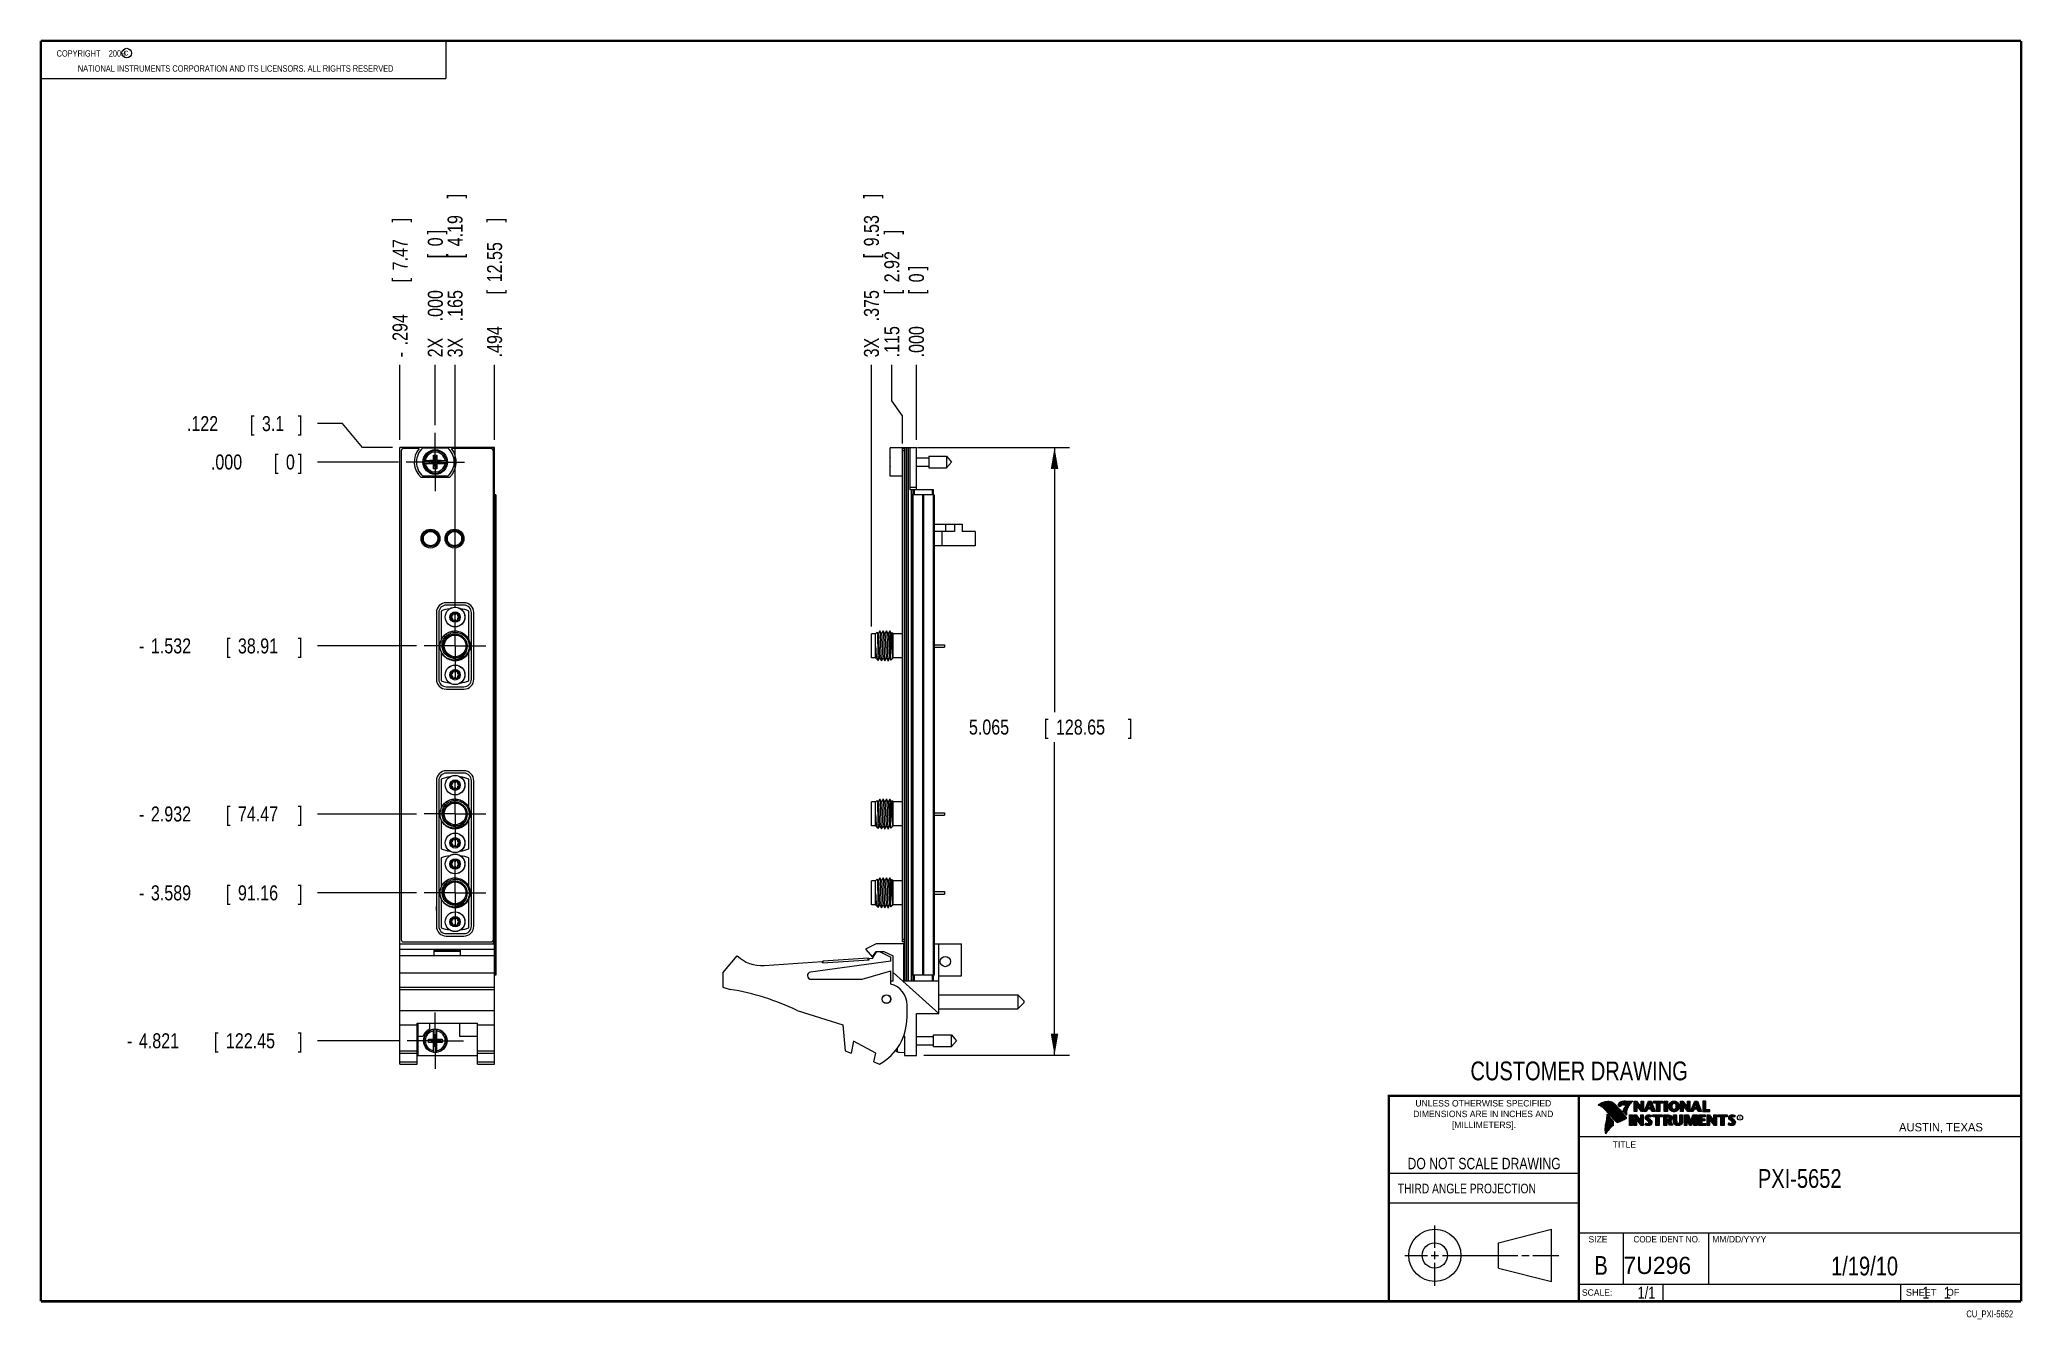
# Model space of a CAD drawing. Header units: inches. Extents: x 0.2 to 16.8, y 0.1 to 10.8.
import ezdxf
from ezdxf.enums import TextEntityAlignment as Align

# ---------------------------------------------------------------- set-up
doc = ezdxf.new("R2010")
doc.units = ezdxf.units.IN
doc.header["$LTSCALE"] = 0.935
doc.header["$MEASUREMENT"] = 0
doc.linetypes.add('CENTER', pattern=[0.6, 0.375, -0.075, 0.075, -0.075])
doc.layers.get('0').update_dxf_attribs({"linetype": 'CONTINUOUS'})
doc.layers.add('DEFAULT_1', color=7, linetype='CENTER')
doc.layers.add('DIMENSIONS', color=7, linetype='CONTINUOUS')
doc.styles.get("Standard").update_dxf_attribs({"font": 'txt', "width": 0.8})
doc.dimstyles.new('DIMSTYLE_1', dxfattribs={"dimtxt": 0.125, "dimasz": 0.18, "dimexe": 0.18, "dimexo": 0.0625, "dimgap": 0.09, "dimtad": 0, "dimtih": 1, "dimtoh": 1, "dimdec": 3, "dimzin": 4, "dimdsep": 46, "dimtxsty": 'STANDARD', "dimblk": '_FILLED', "dimblk1": '_FILLED', "dimblk2": '_FILLED', "dimcen": 0.09, "dimadec": 0, "dimazin": 0, "dimtp": 0.001, "dimtm": 0.001, "dimtfac": 1, "dimtdec": 3, "dimtofl": 0, "dimtmove": 0, "dimatfit": 3, "dimldrblk": '_FILLED', "dimfxl": 1, "dimtolj": 1, "dimtzin": 4, "dimarcsym": 0})
doc.dimstyles.new('DIMSTYLE_2', dxfattribs={"dimtxt": 0.125, "dimasz": 0.18, "dimexe": 0.18, "dimexo": 0.0625, "dimgap": 0.09, "dimtad": 0, "dimtih": 1, "dimtoh": 1, "dimdec": 3, "dimzin": 4, "dimdsep": 46, "dimtxsty": 'STANDARD', "dimblk": '_FILLED', "dimblk1": '_FILLED', "dimblk2": '_FILLED', "dimcen": 0.09, "dimadec": 0, "dimazin": 0, "dimtp": 0.001, "dimtm": 0.001, "dimtfac": 1, "dimtdec": 3, "dimtofl": 0, "dimtmove": 0, "dimatfit": 3, "dimldrblk": '_FILLED', "dimfxl": 1, "dimtolj": 1, "dimtzin": 4, "dimarcsym": 0})

msp = doc.modelspace()

# ---------------------------------------------------------------- texts
at = {"color": 2, "linetype": 'CONTINUOUS', "width": 0.8}
for s, height, p in [('c', 0.053, (0.946, 10.6363)), ('NATIONAL INSTRUMENTS CORPORATION AND ITS LICENSORS. ALL RIGHTS RESERVED', 0.053, (0.5583, 10.5016)), ('THIRD ANGLE PROJECTION', 0.08, (11.5564, 1.1584))]:
    msp.add_text(s, height=height, dxfattribs=at).set_placement(p)
at = {"color": 7, "linetype": 'CONTINUOUS', "width": 0.8}
for s, height, p in [('CUSTOMER DRAWING', 0.15625, (13.0668, 2.1001)), ('DO NOT SCALE DRAWING', 0.095, (12.2754, 1.3592)), ('B', 0.1562, (13.2497, 0.4798))]:
    msp.add_text(s, height=height, dxfattribs=at).set_placement(p, align=Align.CENTER)
at = {"color": 2, "linetype": 'CONTINUOUS'}
for s, p in [('DIMENSIONS ARE IN INCHES AND', (12.2688, 1.7933)), ('UNLESS OTHERWISE SPECIFIED', (12.2688, 1.8819)), ('[MILLIMETERS].', (12.2746, 1.7015))]:
    msp.add_text(s, height=0.053254, dxfattribs=at).set_placement(p, align=Align.CENTER)
for s, height, p in [('R', 0.0217, (14.3971, 1.7782)), ('AUSTIN, TEXAS', 0.069617, (15.7327, 1.6745)), ('TITLE', 0.05325, (13.3474, 1.5397)), ('SIZE', 0.05325, (13.1451, 0.7494)), ('MM/DD/YYYY', 0.05325, (14.1765, 0.7494)), ('SCALE:', 0.05325, (13.0904, 0.3053)), ('SHEET    OF', 0.057262, (15.7892, 0.3052))]:
    msp.add_text(s, height=height, dxfattribs=at).set_placement(p)
at = {"color": 2, "linetype": 'CONTINUOUS', "width": 0.95}
msp.add_text('CODE IDENT NO.', height=0.053254, dxfattribs=at).set_placement((13.7978, 0.7494), align=Align.CENTER)
at = {"color": 7, "linetype": 'CONTINUOUS'}
msp.add_text('7U296', height=0.14316, dxfattribs=at).set_placement((13.4363, 0.4866))
at = {"color": 7, "linetype": 'CONTINUOUS', "width": 0.8}
msp.add_text('1/1', height=0.1, dxfattribs=at).set_placement((13.7025, 0.2805), align=Align.RIGHT)
at = {"color": 2, "linetype": 'CONTINUOUS', "width": 0.8}
msp.add_text('CU_PXI-5652', height=0.057262, dxfattribs=at).set_placement((16.6837, 0.1254), align=Align.RIGHT)
at = {"color": 2, "linetype": 'CONTINUOUS', "insert": (0.3125, 10.6805), "char_height": 0.053, "width": 0.8904, "attachment_point": 1}
msp.add_mtext('    COPYRIGHT    2009', dxfattribs=at)
at = {"color": 7, "linetype": 'CONTINUOUS'}
for s, insert, char_height, width, attachment_point in [('PXI-5652\\P ', (14.9051, 1.3603), 0.15625, 1, 2), ('1/19/10 ', (15.4455, 0.6307), 0.15625, 1, 2), ('    1    1', (15.8075, 0.3805), 0.1, 0.8, 1)]:
    msp.add_mtext(s, dxfattribs=dict(at, insert=insert, char_height=char_height, width=width, attachment_point=attachment_point))

# ---------------------------------------------------------------- blocks, each defined once
blk = doc.blocks.new('_FILLED')
at = {"color": 0, "linetype": 'BYBLOCK'}
blk.add_solid([(0, 0), (-1, 0.174), (-1, -0.174)], dxfattribs=at)
blk = doc.blocks.new('*D0')
at = {"layer": 'DIMENSIONS', "color": 2, "linetype": 'CONTINUOUS'}
for p, q in [((7.554, 7.372), (8.821, 7.372)), ((8.696, 7.372), (8.696, 5.167)), ((8.696, 2.308), (8.696, 4.917)), ((7.608, 2.308), (8.821, 2.308))]:
    blk.add_line(p, q, dxfattribs=at)
at = {"layer": 'DIMENSIONS', "color": 2, "linetype": 'CONTINUOUS', "xscale": 0.18, "yscale": 0.18, "zscale": 0.18}
for p, rotation in [((8.696, 7.372), 90), ((8.696, 2.308), 270)]:
    blk.add_blockref('_FILLED', p, dxfattribs=dict(at, rotation=rotation))
at = {"layer": 'DIMENSIONS', "color": 2, "linetype": 'CONTINUOUS', "width": 0.8}
for s, p in [('5.065', (7.983, 4.98)), ('[', (8.608, 4.98)), ('128.65', (8.708, 4.98)), (']', (9.308, 4.98))]:
    blk.add_text(s, height=0.125, dxfattribs=at).set_placement(p)
blk = doc.blocks.new('*D1')
at = {"layer": 'DIMENSIONS', "color": 2, "linetype": 'CONTINUOUS'}
for p, q in [((7.34, 7.761), (7.34, 8.06)), ((7.43, 7.635), (7.34, 7.761)), ((7.43, 7.405), (7.43, 7.635))]:
    blk.add_line(p, q, dxfattribs=at)
at = {"layer": 'DIMENSIONS', "color": 2, "linetype": 'CONTINUOUS', "width": 0.8}
for s, p in [(']', (7.403, 9.147)), ('2.92', (7.403, 8.747)), ('[', (7.403, 8.647)), ('.115', (7.403, 8.122))]:
    blk.add_text(s, height=0.125, rotation=90, dxfattribs=at).set_placement(p)
blk = doc.blocks.new('*D2')
at = {"layer": 'DIMENSIONS', "color": 2, "linetype": 'CONTINUOUS'}
blk.add_line((7.17, 5.881), (7.17, 8.06), dxfattribs=at)
at = {"layer": 'DIMENSIONS', "color": 2, "linetype": 'CONTINUOUS', "width": 0.8}
for s, p in [(']', (7.233, 9.447)), ('9.53', (7.233, 9.047)), ('[', (7.233, 8.947)), ('.375', (7.233, 8.422)), ('3X ', (7.233, 8.122))]:
    blk.add_text(s, height=0.125, rotation=90, dxfattribs=at).set_placement(p)
blk = doc.blocks.new('*D3')
at = {"layer": 'DIMENSIONS', "color": 2, "linetype": 'CONTINUOUS'}
blk.add_line((7.545, 7.435), (7.545, 8.06), dxfattribs=at)
at = {"layer": 'DIMENSIONS', "color": 2, "linetype": 'CONTINUOUS', "width": 0.8}
for s, p in [(']', (7.608, 8.847)), ('0', (7.608, 8.747)), ('[', (7.608, 8.647)), ('.000', (7.608, 8.122))]:
    blk.add_text(s, height=0.125, rotation=90, dxfattribs=at).set_placement(p)
blk = doc.blocks.new('*D4')
at = {"layer": 'DIMENSIONS', "color": 2, "linetype": 'CONTINUOUS'}
for p, q in [((2.763, 7.57), (2.555, 7.57)), ((2.93, 7.372), (2.763, 7.57)), ((3.18, 7.372), (2.93, 7.372))]:
    blk.add_line(p, q, dxfattribs=at)
at = {"layer": 'DIMENSIONS', "color": 2, "linetype": 'CONTINUOUS', "width": 0.8}
for s, p in [('.122', (1.467, 7.508)), ('[', (1.992, 7.508)), ('3.1', (2.092, 7.508)), (']', (2.392, 7.508))]:
    blk.add_text(s, height=0.125, dxfattribs=at).set_placement(p)
blk = doc.blocks.new('*D5')
at = {"layer": 'DIMENSIONS', "color": 2, "linetype": 'CONTINUOUS'}
blk.add_line((3.381, 5.718), (2.555, 5.718), dxfattribs=at)
at = {"layer": 'DIMENSIONS', "color": 2, "linetype": 'CONTINUOUS', "width": 0.8}
for s, p in [('1.532', (1.167, 5.656)), ('[', (1.792, 5.656)), ('38.91', (1.892, 5.656)), (']', (2.392, 5.656)), ('-', (1.067, 5.656))]:
    blk.add_text(s, height=0.125, dxfattribs=at).set_placement(p)
blk = doc.blocks.new('*D6')
at = {"layer": 'DIMENSIONS', "color": 2, "linetype": 'CONTINUOUS'}
blk.add_line((3.381, 4.318), (2.555, 4.318), dxfattribs=at)
at = {"layer": 'DIMENSIONS', "color": 2, "linetype": 'CONTINUOUS', "width": 0.8}
for s, p in [('-', (1.067, 4.256)), ('2.932', (1.167, 4.256)), ('[', (1.792, 4.256)), ('74.47', (1.892, 4.256)), (']', (2.392, 4.256))]:
    blk.add_text(s, height=0.125, dxfattribs=at).set_placement(p)
blk = doc.blocks.new('*D7')
at = {"layer": 'DIMENSIONS', "color": 2, "linetype": 'CONTINUOUS'}
blk.add_line((3.381, 3.661), (2.555, 3.661), dxfattribs=at)
at = {"layer": 'DIMENSIONS', "color": 2, "linetype": 'CONTINUOUS', "width": 0.8}
for s, p in [('-', (1.067, 3.599)), ('3.589', (1.167, 3.599)), ('[', (1.792, 3.599)), ('91.16', (1.892, 3.599)), (']', (2.392, 3.599))]:
    blk.add_text(s, height=0.125, dxfattribs=at).set_placement(p)
blk = doc.blocks.new('*D8')
at = {"layer": 'DIMENSIONS', "color": 2, "linetype": 'CONTINUOUS'}
blk.add_line((3.24, 2.43), (2.555, 2.43), dxfattribs=at)
at = {"layer": 'DIMENSIONS', "color": 2, "linetype": 'CONTINUOUS', "width": 0.8}
for s, p in [('4.821', (1.067, 2.367)), ('[', (1.692, 2.367)), ('122.45', (1.792, 2.367)), (']', (2.392, 2.367)), ('-', (0.967, 2.367))]:
    blk.add_text(s, height=0.125, dxfattribs=at).set_placement(p)
blk = doc.blocks.new('*D9')
at = {"layer": 'DIMENSIONS', "color": 2, "linetype": 'CONTINUOUS'}
blk.add_line((3.23, 7.25), (2.555, 7.25), dxfattribs=at)
at = {"layer": 'DIMENSIONS', "color": 2, "linetype": 'CONTINUOUS', "width": 0.8}
for s, p in [('.000', (1.667, 7.188)), ('[', (2.192, 7.188)), ('0', (2.292, 7.188)), (']', (2.392, 7.188))]:
    blk.add_text(s, height=0.125, dxfattribs=at).set_placement(p)
blk = doc.blocks.new('*D10')
at = {"layer": 'DIMENSIONS', "color": 2, "linetype": 'CONTINUOUS'}
blk.add_line((3.701, 6.038), (3.701, 8.06), dxfattribs=at)
at = {"layer": 'DIMENSIONS', "color": 2, "linetype": 'CONTINUOUS', "width": 0.8}
for s, p in [(']', (3.764, 9.447)), ('4.19', (3.764, 9.047)), ('[', (3.764, 8.947)), ('.165', (3.764, 8.422)), ('3X ', (3.764, 8.122))]:
    blk.add_text(s, height=0.125, rotation=90, dxfattribs=at).set_placement(p)
blk = doc.blocks.new('*D11')
at = {"layer": 'DIMENSIONS', "color": 2, "linetype": 'CONTINUOUS'}
blk.add_line((4.03, 7.435), (4.03, 8.06), dxfattribs=at)
at = {"layer": 'DIMENSIONS', "color": 2, "linetype": 'CONTINUOUS', "width": 0.8}
for s, p in [(']', (4.093, 9.247)), ('12.55', (4.093, 8.747)), ('[', (4.093, 8.647)), ('.494', (4.093, 8.122))]:
    blk.add_text(s, height=0.125, rotation=90, dxfattribs=at).set_placement(p)
blk = doc.blocks.new('*D12')
at = {"layer": 'DIMENSIONS', "color": 2, "linetype": 'CONTINUOUS'}
blk.add_line((3.242, 7.435), (3.242, 8.06), dxfattribs=at)
at = {"layer": 'DIMENSIONS', "color": 2, "linetype": 'CONTINUOUS', "width": 0.8}
for s, p in [(']', (3.305, 9.247)), ('7.47', (3.305, 8.847)), ('[', (3.305, 8.747)), ('.294', (3.305, 8.222)), ('-', (3.305, 8.122))]:
    blk.add_text(s, height=0.125, rotation=90, dxfattribs=at).set_placement(p)
blk = doc.blocks.new('*D13')
at = {"layer": 'DIMENSIONS', "color": 2, "linetype": 'CONTINUOUS'}
blk.add_line((3.536, 7.556), (3.536, 8.06), dxfattribs=at)
at = {"layer": 'DIMENSIONS', "color": 2, "linetype": 'CONTINUOUS', "width": 0.8}
for s, p in [(']', (3.599, 9.147)), ('0', (3.599, 9.047)), ('[', (3.599, 8.947)), ('.000', (3.599, 8.422)), ('2X ', (3.599, 8.122))]:
    blk.add_text(s, height=0.125, rotation=90, dxfattribs=at).set_placement(p)

# ---------------------------------------------------------------- dimensions: what is measured, and where the dimension line sits
at = {"layer": 'DIMENSIONS', "color": 2, "linetype": 'CONTINUOUS'}
for feature_location, offset, dtype, origin, text, picture, middle in [((3.7014, 6.0385), (0, 2.0215), 1, (3.5364, 7.4939), '3X <>', '*D10', (3.7014, 8.8349)), ((7.1702, 5.881), (0, 2.179), 1, (7.5452, 7.3724), '3X <>', '*D2', (7.1702, 8.8349)), ((3.2424, 7.4349), (0, 0.625), 1, (3.5364, 7.4939), '-<>', '*D12', (3.2424, 8.7349)), ((3.5363751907, 7.5564488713), (0, 0.5035), 1, (3.5363751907, 7.4939488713), '2X <>', '*D13', (3.5363751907, 8.6849488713)), ((3.2399, 2.4295), (-0.685, 0), 0, (3.2929, 7.2504), '-<>', '*D8', (1.7299, 2.4295)), ((3.3814, 5.7185), (-0.8265, 0), 0, (3.2929, 7.2504), '-<>', '*D5', (1.7799, 5.7185)), ((3.3814, 4.3185), (-0.8265, 0), 0, (3.2929, 7.2504), '-<>', '*D6', (1.7799, 4.3185)), ((3.3814, 3.6615), (-0.8265, 0), 0, (3.2929, 7.2504), '-<>', '*D7', (1.7799, 3.6615))]:
    dim = msp.add_ordinate_dim(feature_location=feature_location, offset=offset, dtype=dtype, origin=origin, text=text, dimstyle='DIMSTYLE_2', dxfattribs=at)
    dim.commit()
    dim.dimension.update_dxf_attribs({"geometry": picture, "text_midpoint": middle})
for feature_location, offset, dtype, origin, picture, middle in [((4.0304, 7.4349), (0, 0.625), 1, (3.5364, 7.4939), '*D11', (4.0304, 8.7349)), ((7.4302464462, 7.4049488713), (-0.0901767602, 0.655), 0, (7.5452464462, 7.3724488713), '*D1', (7.340069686, 8.6849488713)), ((7.5452464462, 7.4349488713), (0, 0.625), 1, (7.5452464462, 7.3724488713), '*D3', (7.5452464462, 8.5349488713)), ((3.1799, 7.3724), (-0.625, 0.1976), 0, (3.2929, 7.2504), '*D4', (1.9799, 7.57)), ((3.2303751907, 7.2504488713), (-0.6755, 0), 0, (3.2928751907, 7.2504488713), '*D9', (2.0798751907, 7.2504488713))]:
    dim = msp.add_ordinate_dim(feature_location=feature_location, offset=offset, dtype=dtype, origin=origin, dimstyle='DIMSTYLE_2', dxfattribs=at)
    dim.commit()
    dim.dimension.update_dxf_attribs({"geometry": picture, "text_midpoint": middle})
dim = msp.add_linear_dim(base=(8.6959, 7.3724), p1=(7.6077, 2.3075), p2=(7.5537, 7.3724), angle=90, dimstyle='DIMSTYLE_1', dxfattribs=at)
dim.commit()
dim.dimension.update_dxf_attribs({"geometry": '*D0', "text_midpoint": (8.6959, 5.0422), "dimtype": 160})

# ---------------------------------------------------------------- linework, layer by layer
at = {"color": 2, "linetype": 'CONTINUOUS'}
for p, q in [((0.25, 10.7586), (3.625, 10.7586)), ((0.25, 10.7586), (0.25, 10.4456)), ((3.625, 10.7586), (3.625, 10.4456)), ((0.25, 10.4456), (3.625, 10.4456)), ((13.0652, 1.9695), (16.745, 1.9695)), ((13.0652, 1.9695), (13.0652, 0.2605)), ((13.2311, 1.8934), (13.2311, 1.8949)), ((13.2347, 1.8921), (13.2347, 1.8972)), ((13.2382, 1.8907), (13.2382, 1.8994)), ((13.2418, 1.8892), (13.2418, 1.9015)), ((13.2453, 1.8876), (13.2453, 1.9035)), ((13.2489, 1.8858), (13.2489, 1.9054)), ((13.2524, 1.8839), (13.2524, 1.9069)), ((13.256, 1.8818), (13.256, 1.9084)), ((13.2596, 1.8796), (13.2596, 1.9098)), ((13.2631, 1.8772), (13.2631, 1.9111)), ((13.2667, 1.8747), (13.2667, 1.9124)), ((13.2702, 1.872), (13.2702, 1.9135)), ((13.2738, 1.869), (13.2738, 1.9146)), ((13.2773, 1.8658), (13.2773, 1.9155)), ((13.2809, 1.8624), (13.2809, 1.9164)), ((13.2844, 1.8587), (13.2844, 1.9173)), ((13.288, 1.8549), (13.288, 1.9181)), ((13.2915, 1.851), (13.2915, 1.9188)), ((13.2951, 1.8471), (13.2951, 1.9194)), ((13.2987, 1.8431), (13.2987, 1.9198)), ((13.3022, 1.8391), (13.3022, 1.92)), ((13.3058, 1.8351), (13.3058, 1.9201)), ((13.3093, 1.8311), (13.3093, 1.9201)), ((13.3129, 1.827), (13.3129, 1.9199)), ((13.3164, 1.8229), (13.3164, 1.9196)), ((13.32, 1.8188), (13.32, 1.9192)), ((13.3235, 1.8146), (13.3235, 1.9186)), ((13.3271, 1.8104), (13.3271, 1.9179)), ((13.3306, 1.8062), (13.3306, 1.9172)), ((13.3342, 1.802), (13.3342, 1.9163)), ((13.3378, 1.7978), (13.3378, 1.9151)), ((13.3413, 1.7937), (13.3413, 1.9138)), ((13.3449, 1.7897), (13.3449, 1.9122)), ((13.3484, 1.7856), (13.3484, 1.9103)), ((13.352, 1.7817), (13.352, 1.9081)), ((13.3555, 1.7778), (13.3555, 1.9055)), ((13.3591, 1.7739), (13.3591, 1.9026)), ((13.3626, 1.7701), (13.3626, 1.8991)), ((13.3662, 1.7663), (13.3662, 1.8952)), ((13.3697, 1.7625), (13.3697, 1.8915)), ((13.3733, 1.7588), (13.3733, 1.8878)), ((13.3769, 1.7556), (13.3769, 1.8841)), ((13.3804, 1.7529), (13.3804, 1.8803)), ((13.384, 1.7512), (13.384, 1.8766)), ((13.3875, 1.7509), (13.3875, 1.8728)), ((13.4022, 1.878), (13.3901, 1.8922)), ((13.3911, 1.7518), (13.3911, 1.8691)), ((13.4029, 1.881), (13.3927, 1.893)), ((13.3946, 1.8908), (13.3946, 1.8999)), ((13.3946, 1.7533), (13.3946, 1.8653)), ((13.3982, 1.8866), (13.3982, 1.9062)), ((13.3982, 1.7548), (13.3982, 1.8615)), ((13.4017, 1.8824), (13.4017, 1.9101)), ((13.4017, 1.7563), (13.4017, 1.8574)), ((13.4053, 1.8823), (13.4053, 1.9129)), ((13.4053, 1.7578), (13.4053, 1.8531)), ((13.4088, 1.8844), (13.4088, 1.915)), ((13.4088, 1.7593), (13.4088, 1.8488)), ((13.4124, 1.887), (13.4124, 1.9167)), ((13.4124, 1.7609), (13.4124, 1.8445)), ((13.4159, 1.89), (13.4159, 1.9182)), ((13.4159, 1.7625), (13.4159, 1.8402)), ((13.4195, 1.8937), (13.4195, 1.9193)), ((13.4195, 1.7641), (13.4195, 1.8359)), ((13.4231, 1.8964), (13.4231, 1.9203)), ((13.4231, 1.7657), (13.4231, 1.8316)), ((13.4266, 1.8982), (13.4266, 1.9209)), ((13.4266, 1.7674), (13.4266, 1.8273)), ((13.4302, 1.8995), (13.4302, 1.9214)), ((13.4302, 1.7691), (13.4302, 1.823)), ((13.4414, 1.8328), (13.4319, 1.8437)), ((13.4337, 1.8997), (13.4337, 1.922)), ((13.4337, 1.7708), (13.4337, 1.8187)), ((13.4433, 1.8344), (13.4349, 1.844)), ((13.4373, 1.8991), (13.4373, 1.9224)), ((13.4373, 1.8413), (13.4373, 1.8491)), ((13.4408, 1.898), (13.4408, 1.9228)), ((13.4408, 1.8372), (13.4408, 1.8572)), ((13.4444, 1.8972), (13.4444, 1.9231)), ((13.4444, 1.8331), (13.4444, 1.8665)), ((13.4479, 1.8969), (13.4479, 1.9234)), ((13.4479, 1.8288), (13.4479, 1.873)), ((13.4515, 1.8966), (13.4515, 1.9236)), ((13.4515, 1.8247), (13.4515, 1.8764)), ((13.4529, 1.9261), (13.5132, 1.9271)), ((13.453, 1.9236), (13.5067, 1.9245)), ((13.455, 1.8965), (13.455, 1.9237)), ((13.455, 1.8207), (13.455, 1.878)), ((13.4586, 1.8964), (13.4586, 1.9237)), ((13.4586, 1.8303), (13.4586, 1.879)), ((13.4622, 1.8957), (13.4622, 1.9238)), ((13.4622, 1.8535), (13.4622, 1.8795)), ((13.4657, 1.8935), (13.4657, 1.9238)), ((13.4657, 1.8636), (13.4657, 1.8798)), ((13.4693, 1.872), (13.4693, 1.9239)), ((13.4728, 1.8794), (13.4728, 1.9239)), ((13.4764, 1.8859), (13.4764, 1.924)), ((13.4799, 1.8919), (13.4799, 1.924)), ((13.4835, 1.8973), (13.4835, 1.9241)), ((13.487, 1.9023), (13.487, 1.9242)), ((13.4906, 1.9069), (13.4906, 1.9242)), ((13.4941, 1.9112), (13.4941, 1.9243)), ((13.4977, 1.9153), (13.4977, 1.9243)), ((13.5013, 1.9191), (13.5013, 1.9244)), ((13.5261, 1.9263), (13.5451, 1.9263)), ((13.5261, 1.839), (13.5261, 1.9263)), ((13.5466, 1.839), (13.5261, 1.839)), ((13.5286, 1.9237), (13.5439, 1.9237)), ((13.5286, 1.8415), (13.5286, 1.9237)), ((13.5441, 1.8415), (13.5286, 1.8415)), ((13.5332, 1.8415), (13.5332, 1.9237)), ((13.5367, 1.8415), (13.5367, 1.9237)), ((13.5402, 1.8415), (13.5402, 1.9237)), ((13.5441, 1.8976), (13.5437, 1.9237)), ((13.5439, 1.9237), (13.5854, 1.869)), ((13.5873, 1.8415), (13.5441, 1.8976)), ((13.5441, 1.8976), (13.5441, 1.8415)), ((13.5451, 1.9263), (13.5829, 1.8765)), ((13.586, 1.839), (13.5466, 1.8902)), ((13.5466, 1.8902), (13.5466, 1.839)), ((13.5471, 1.8936), (13.5471, 1.9194)), ((13.5506, 1.8891), (13.5506, 1.9149)), ((13.5541, 1.8846), (13.5541, 1.9103)), ((13.5576, 1.8801), (13.5576, 1.9057)), ((13.561, 1.8756), (13.561, 1.9011)), ((13.5645, 1.8711), (13.5645, 1.8965)), ((13.568, 1.8665), (13.568, 1.8919)), ((13.5715, 1.862), (13.5715, 1.8874)), ((13.575, 1.8575), (13.575, 1.8828)), ((13.5784, 1.853), (13.5784, 1.8782)), ((13.5819, 1.8485), (13.5819, 1.8736)), ((13.5829, 1.9263), (13.6036, 1.9263)), ((13.5829, 1.8765), (13.5829, 1.9263)), ((13.5854, 1.9237), (13.6011, 1.9237)), ((13.5854, 1.869), (13.5854, 1.9237)), ((13.5854, 1.844), (13.5854, 1.869)), ((13.6036, 1.839), (13.586, 1.839)), ((13.6011, 1.8415), (13.5873, 1.8415)), ((13.5889, 1.8415), (13.5889, 1.9237)), ((13.5923, 1.8415), (13.5923, 1.9237)), ((13.5958, 1.8415), (13.5958, 1.9237)), ((13.5993, 1.8415), (13.5993, 1.9237)), ((13.6011, 1.9237), (13.6011, 1.8415)), ((13.6036, 1.9263), (13.6036, 1.839)), ((13.6088, 1.839), (13.6444, 1.9262)), ((13.6294, 1.839), (13.6088, 1.839)), ((13.6125, 1.8415), (13.6461, 1.9237)), ((13.6277, 1.8415), (13.6125, 1.8415)), ((13.6167, 1.8415), (13.6167, 1.8516)), ((13.6201, 1.8415), (13.6201, 1.8601)), ((13.6236, 1.8415), (13.6236, 1.8686)), ((13.6271, 1.8415), (13.6271, 1.8771)), ((13.6361, 1.8623), (13.6277, 1.8415)), ((13.6378, 1.8598), (13.6294, 1.839)), ((13.6306, 1.8486), (13.6306, 1.8857)), ((13.634, 1.8573), (13.634, 1.8942)), ((13.6665, 1.8623), (13.6361, 1.8623)), ((13.6375, 1.8623), (13.6375, 1.9027)), ((13.6647, 1.8598), (13.6378, 1.8598)), ((13.6388, 1.8711), (13.65, 1.9073)), ((13.6639, 1.8711), (13.6388, 1.8711)), ((13.641, 1.8781), (13.641, 1.9112)), ((13.641, 1.8623), (13.641, 1.8711)), ((13.6423, 1.8736), (13.6519, 1.9048)), ((13.6606, 1.8736), (13.6423, 1.8736)), ((13.6444, 1.9262), (13.6664, 1.9262)), ((13.6445, 1.8893), (13.6445, 1.9197)), ((13.6445, 1.8623), (13.6445, 1.8711)), ((13.6461, 1.9237), (13.6647, 1.9237)), ((13.6479, 1.9006), (13.6479, 1.9237)), ((13.6479, 1.8623), (13.6479, 1.8711)), ((13.65, 1.9073), (13.6541, 1.9073)), ((13.6514, 1.9073), (13.6514, 1.9237)), ((13.6514, 1.8623), (13.6514, 1.8711)), ((13.6519, 1.9048), (13.6521, 1.9048)), ((13.6521, 1.9048), (13.6606, 1.8736)), ((13.6541, 1.9073), (13.6639, 1.8711)), ((13.6549, 1.9043), (13.6549, 1.9237)), ((13.6549, 1.8623), (13.6549, 1.8711)), ((13.6584, 1.8915), (13.6584, 1.9237)), ((13.6584, 1.8623), (13.6584, 1.8711)), ((13.6618, 1.8787), (13.6618, 1.9237)), ((13.6618, 1.8623), (13.6618, 1.8711)), ((13.6647, 1.9237), (13.6959, 1.8415)), ((13.6717, 1.839), (13.6647, 1.8598)), ((13.6653, 1.8623), (13.6653, 1.922)), ((13.6664, 1.9262), (13.6995, 1.839)), ((13.6735, 1.8415), (13.6665, 1.8623)), ((13.6688, 1.8555), (13.6688, 1.9128)), ((13.6995, 1.839), (13.6717, 1.839)), ((13.6723, 1.8452), (13.6723, 1.9037)), ((13.6959, 1.8415), (13.6735, 1.8415)), ((13.6757, 1.8415), (13.6757, 1.8945)), ((13.6792, 1.8415), (13.6792, 1.8854)), ((13.6827, 1.8415), (13.6827, 1.8762)), ((13.6862, 1.8415), (13.6862, 1.8671)), ((13.6866, 1.9262), (13.7634, 1.9262)), ((13.6866, 1.9099), (13.6866, 1.9262)), ((13.7118, 1.9099), (13.6866, 1.9099)), ((13.6891, 1.9237), (13.7609, 1.9237)), ((13.6891, 1.9125), (13.6891, 1.9237)), ((13.7143, 1.9125), (13.6891, 1.9125)), ((13.6896, 1.8415), (13.6896, 1.8579)), ((13.6931, 1.9125), (13.6931, 1.9237)), ((13.6931, 1.8415), (13.6931, 1.8488)), ((13.6966, 1.9125), (13.6966, 1.9237)), ((13.7001, 1.9125), (13.7001, 1.9237)), ((13.7035, 1.9125), (13.7035, 1.9237)), ((13.707, 1.9125), (13.707, 1.9237)), ((13.7105, 1.9125), (13.7105, 1.9237)), ((13.7118, 1.839), (13.7118, 1.9099)), ((13.7382, 1.839), (13.7118, 1.839)), ((13.7143, 1.9125), (13.714, 1.9237)), ((13.7143, 1.8415), (13.7143, 1.9125)), ((13.7357, 1.8415), (13.7143, 1.8415)), ((13.7174, 1.8415), (13.7174, 1.9237)), ((13.7209, 1.8415), (13.7209, 1.9237)), ((13.7244, 1.8415), (13.7244, 1.9237)), ((13.7279, 1.8415), (13.7279, 1.9237)), ((13.7313, 1.8415), (13.7313, 1.9237)), ((13.7357, 1.9125), (13.7348, 1.9237)), ((13.7609, 1.9125), (13.7357, 1.9125)), ((13.7357, 1.9125), (13.7357, 1.8415)), ((13.7634, 1.9099), (13.7382, 1.9099)), ((13.7382, 1.9099), (13.7382, 1.839)), ((13.7383, 1.9125), (13.7383, 1.9237)), ((13.7418, 1.9125), (13.7418, 1.9237)), ((13.7452, 1.9125), (13.7452, 1.9237)), ((13.7487, 1.9125), (13.7487, 1.9237)), ((13.7522, 1.9125), (13.7522, 1.9237)), ((13.7557, 1.9125), (13.7557, 1.9237)), ((13.7591, 1.9125), (13.7591, 1.9237)), ((13.7609, 1.9237), (13.7609, 1.9125)), ((13.7634, 1.9262), (13.7634, 1.9099)), ((13.7768, 1.9262), (13.8031, 1.9262)), ((13.7768, 1.839), (13.7768, 1.9262)), ((13.8031, 1.839), (13.7768, 1.839)), ((13.7794, 1.9237), (13.8006, 1.9237)), ((13.7794, 1.8415), (13.7794, 1.9237)), ((13.8006, 1.8415), (13.7794, 1.8415)), ((13.7835, 1.8415), (13.7835, 1.9237)), ((13.787, 1.8415), (13.787, 1.9237)), ((13.7904, 1.8415), (13.7904, 1.9237)), ((13.7939, 1.8415), (13.7939, 1.9237)), ((13.7974, 1.8415), (13.7974, 1.9237)), ((13.8006, 1.9237), (13.8006, 1.8415)), ((13.8031, 1.9262), (13.8031, 1.839)), ((13.8154, 1.8853), (13.8155, 1.8871)), ((13.8154, 1.8834), (13.8154, 1.8853)), ((13.8154, 1.8816), (13.8154, 1.8834)), ((13.8155, 1.8797), (13.8154, 1.8816)), ((13.8155, 1.8871), (13.8157, 1.8889)), ((13.8157, 1.8779), (13.8155, 1.8797)), ((13.8157, 1.8889), (13.8159, 1.8907)), ((13.8159, 1.876), (13.8157, 1.8779)), ((13.8159, 1.8907), (13.8161, 1.8924)), ((13.8162, 1.8742), (13.8159, 1.876)), ((13.8161, 1.8924), (13.8165, 1.8941)), ((13.8166, 1.8724), (13.8162, 1.8742)), ((13.8165, 1.8941), (13.8169, 1.8958)), ((13.817, 1.8706), (13.8166, 1.8724)), ((13.8169, 1.8958), (13.8174, 1.8975)), ((13.8174, 1.8689), (13.817, 1.8706)), ((13.8174, 1.8975), (13.8179, 1.8991)), ((13.8179, 1.8672), (13.8174, 1.8689)), ((13.8179, 1.8991), (13.8185, 1.9006)), ((13.8179, 1.8852), (13.818, 1.8869)), ((13.8179, 1.8834), (13.8179, 1.8852)), ((13.818, 1.8817), (13.8179, 1.8834)), ((13.8185, 1.8655), (13.8179, 1.8672)), ((13.818, 1.8869), (13.8182, 1.8886)), ((13.8181, 1.8799), (13.818, 1.8817)), ((13.8182, 1.8781), (13.8181, 1.8799)), ((13.8182, 1.8886), (13.8184, 1.8903)), ((13.8184, 1.8764), (13.8182, 1.8781)), ((13.8184, 1.8903), (13.8186, 1.892)), ((13.8187, 1.8746), (13.8184, 1.8764)), ((13.8185, 1.9006), (13.8191, 1.9021)), ((13.8191, 1.8639), (13.8185, 1.8655)), ((13.8186, 1.892), (13.819, 1.8936)), ((13.8191, 1.8729), (13.8187, 1.8746)), ((13.819, 1.8936), (13.8193, 1.8952)), ((13.8191, 1.9021), (13.8198, 1.9036)), ((13.8194, 1.8712), (13.8191, 1.8729)), ((13.8198, 1.8623), (13.8191, 1.8639)), ((13.8193, 1.8952), (13.8198, 1.8967)), ((13.8199, 1.8696), (13.8194, 1.8712)), ((13.8198, 1.9036), (13.8206, 1.9051)), ((13.8198, 1.8967), (13.8203, 1.8982)), ((13.8205, 1.8607), (13.8198, 1.8623)), ((13.8204, 1.8679), (13.8199, 1.8696)), ((13.8203, 1.8982), (13.8208, 1.8997)), ((13.8209, 1.8664), (13.8204, 1.8679)), ((13.8213, 1.8592), (13.8205, 1.8607)), ((13.8206, 1.9051), (13.8214, 1.9065)), ((13.8208, 1.8997), (13.8214, 1.9011)), ((13.8209, 1.8664), (13.8208, 1.8997)), ((13.8215, 1.8648), (13.8209, 1.8664)), ((13.8221, 1.8578), (13.8213, 1.8592)), ((13.8214, 1.9065), (13.8223, 1.9079)), ((13.8214, 1.9011), (13.8221, 1.9025)), ((13.8221, 1.8633), (13.8215, 1.8648)), ((13.8221, 1.9025), (13.8228, 1.9038)), ((13.8228, 1.8619), (13.8221, 1.8633)), ((13.823, 1.8563), (13.8221, 1.8578)), ((13.8223, 1.9079), (13.8232, 1.9092)), ((13.8228, 1.9038), (13.8236, 1.9052)), ((13.8235, 1.8604), (13.8228, 1.8619)), ((13.8239, 1.855), (13.823, 1.8563)), ((13.8232, 1.9092), (13.8243, 1.9106)), ((13.8243, 1.8591), (13.8235, 1.8604)), ((13.8236, 1.9052), (13.8244, 1.9065)), ((13.8249, 1.8536), (13.8239, 1.855)), ((13.8243, 1.9106), (13.8253, 1.9119)), ((13.8243, 1.8591), (13.8244, 1.9065)), ((13.8251, 1.8577), (13.8243, 1.8591)), ((13.8244, 1.9065), (13.8253, 1.9077)), ((13.826, 1.8523), (13.8249, 1.8536)), ((13.826, 1.8564), (13.8251, 1.8577)), ((13.8253, 1.9119), (13.8265, 1.9132)), ((13.8253, 1.9077), (13.8262, 1.909)), ((13.8269, 1.8552), (13.826, 1.8564)), ((13.8271, 1.8511), (13.826, 1.8523)), ((13.8262, 1.909), (13.8273, 1.9102)), ((13.8265, 1.9132), (13.8276, 1.9144)), ((13.8279, 1.854), (13.8269, 1.8552)), ((13.8282, 1.8499), (13.8271, 1.8511)), ((13.8273, 1.9102), (13.8283, 1.9114)), ((13.8276, 1.9144), (13.8288, 1.9156)), ((13.8279, 1.854), (13.8283, 1.9114)), ((13.8289, 1.8528), (13.8279, 1.854)), ((13.8294, 1.8487), (13.8282, 1.8499)), ((13.8283, 1.9114), (13.8294, 1.9126)), ((13.8288, 1.9156), (13.8301, 1.9167)), ((13.83, 1.8517), (13.8289, 1.8528)), ((13.8294, 1.9126), (13.8306, 1.9137)), ((13.8306, 1.8476), (13.8294, 1.8487)), ((13.8311, 1.8506), (13.83, 1.8517)), ((13.8301, 1.9167), (13.8314, 1.9178)), ((13.8306, 1.9137), (13.8318, 1.9148)), ((13.8319, 1.8466), (13.8306, 1.8476)), ((13.8311, 1.8506), (13.8318, 1.9148)), ((13.8323, 1.8496), (13.8311, 1.8506)), ((13.8314, 1.9178), (13.8327, 1.9188)), ((13.8318, 1.9148), (13.833, 1.9158)), ((13.8332, 1.8456), (13.8319, 1.8466)), ((13.8335, 1.8486), (13.8323, 1.8496)), ((13.8327, 1.9188), (13.834, 1.9198)), ((13.833, 1.9158), (13.8342, 1.9168)), ((13.8346, 1.8447), (13.8332, 1.8456)), ((13.8347, 1.8477), (13.8335, 1.8486)), ((13.834, 1.9198), (13.8354, 1.9207)), ((13.8342, 1.9168), (13.8355, 1.9177)), ((13.836, 1.8438), (13.8346, 1.8447)), ((13.8347, 1.8477), (13.8355, 1.9177)), ((13.836, 1.8468), (13.8347, 1.8477)), ((13.8354, 1.9207), (13.8368, 1.9215)), ((13.8355, 1.9177), (13.8368, 1.9185)), ((13.8373, 1.846), (13.836, 1.8468)), ((13.8374, 1.843), (13.836, 1.8438)), ((13.8368, 1.9215), (13.8382, 1.9223)), ((13.8368, 1.9185), (13.8381, 1.9193)), ((13.8386, 1.8452), (13.8373, 1.846)), ((13.839, 1.8423), (13.8374, 1.843)), ((13.8381, 1.9193), (13.8394, 1.92)), ((13.8386, 1.8452), (13.8381, 1.9193)), ((13.8382, 1.9223), (13.8397, 1.923)), ((13.84, 1.8445), (13.8386, 1.8452)), ((13.8405, 1.8416), (13.839, 1.8423)), ((13.8394, 1.92), (13.8408, 1.9207)), ((13.8397, 1.923), (13.8412, 1.9237)), ((13.8397, 1.8857), (13.8398, 1.8868)), ((13.8397, 1.8845), (13.8397, 1.8857)), ((13.8397, 1.8833), (13.8397, 1.8845)), ((13.8397, 1.8821), (13.8397, 1.8833)), ((13.8397, 1.8809), (13.8397, 1.8821)), ((13.8398, 1.8796), (13.8397, 1.8809)), ((13.8398, 1.8868), (13.8399, 1.888)), ((13.8399, 1.8784), (13.8398, 1.8796)), ((13.8399, 1.888), (13.84, 1.8891)), ((13.84, 1.8773), (13.8399, 1.8784)), ((13.84, 1.8891), (13.8401, 1.8902)), ((13.8401, 1.8761), (13.84, 1.8773)), ((13.8415, 1.8439), (13.84, 1.8445)), ((13.8401, 1.8902), (13.8402, 1.8913)), ((13.8402, 1.8749), (13.8401, 1.8761)), ((13.8402, 1.8913), (13.8403, 1.8924)), ((13.8404, 1.8738), (13.8402, 1.8749)), ((13.8403, 1.8924), (13.8405, 1.8934)), ((13.8405, 1.8727), (13.8404, 1.8738)), ((13.8405, 1.8934), (13.8407, 1.8944)), ((13.8407, 1.8716), (13.8405, 1.8727)), ((13.8421, 1.8409), (13.8405, 1.8416)), ((13.8407, 1.8944), (13.8409, 1.8954)), ((13.841, 1.8706), (13.8407, 1.8716)), ((13.8408, 1.9207), (13.8422, 1.9213)), ((13.8409, 1.8954), (13.8411, 1.8963)), ((13.8412, 1.8696), (13.841, 1.8706)), ((13.8411, 1.8963), (13.8414, 1.8972)), ((13.8412, 1.9237), (13.8427, 1.9243)), ((13.8414, 1.8686), (13.8412, 1.8696)), ((13.8414, 1.8972), (13.8416, 1.8981)), ((13.8417, 1.8677), (13.8414, 1.8686)), ((13.8415, 1.8439), (13.8417, 1.8678)), ((13.843, 1.8433), (13.8415, 1.8439)), ((13.8416, 1.8981), (13.8419, 1.899)), ((13.842, 1.8667), (13.8417, 1.8677)), ((13.8419, 1.899), (13.8422, 1.8999)), ((13.842, 1.8991), (13.8422, 1.9213)), ((13.8423, 1.8658), (13.842, 1.8667)), ((13.8438, 1.8404), (13.8421, 1.8409)), ((13.8422, 1.9213), (13.8436, 1.9219)), ((13.8422, 1.8999), (13.8426, 1.9007)), ((13.8422, 1.8844), (13.8423, 1.8856)), ((13.8422, 1.8833), (13.8422, 1.8844)), ((13.8422, 1.8821), (13.8422, 1.8833)), ((13.8423, 1.8809), (13.8422, 1.8821)), ((13.8423, 1.8867), (13.8424, 1.8878)), ((13.8423, 1.8856), (13.8423, 1.8867)), ((13.8423, 1.8798), (13.8423, 1.8809)), ((13.8424, 1.8786), (13.8423, 1.8798)), ((13.8427, 1.865), (13.8423, 1.8658)), ((13.8424, 1.8878), (13.8425, 1.8889)), ((13.8425, 1.8775), (13.8424, 1.8786)), ((13.8425, 1.8889), (13.8426, 1.89)), ((13.8426, 1.8764), (13.8425, 1.8775)), ((13.8426, 1.9007), (13.843, 1.9016)), ((13.8426, 1.89), (13.8427, 1.891)), ((13.8427, 1.8753), (13.8426, 1.8764)), ((13.8427, 1.9243), (13.8443, 1.9248)), ((13.8427, 1.891), (13.8428, 1.892)), ((13.8429, 1.8742), (13.8427, 1.8753)), ((13.8431, 1.8641), (13.8427, 1.865)), ((13.8428, 1.892), (13.843, 1.893)), ((13.843, 1.8731), (13.8429, 1.8742)), ((13.843, 1.9016), (13.8434, 1.9024)), ((13.843, 1.893), (13.8432, 1.8939)), ((13.8432, 1.8721), (13.843, 1.8731)), ((13.8445, 1.8428), (13.843, 1.8433)), ((13.8434, 1.8633), (13.8431, 1.8641)), ((13.8432, 1.8939), (13.8434, 1.8948)), ((13.8434, 1.8712), (13.8432, 1.8721)), ((13.8434, 1.9024), (13.8438, 1.9032)), ((13.8434, 1.8948), (13.8436, 1.8957)), ((13.8436, 1.8702), (13.8434, 1.8712)), ((13.8439, 1.8625), (13.8434, 1.8633)), ((13.8436, 1.9219), (13.8451, 1.9224)), ((13.8436, 1.8957), (13.8438, 1.8965)), ((13.8439, 1.8693), (13.8436, 1.8702)), ((13.8438, 1.9032), (13.8443, 1.904)), ((13.8438, 1.8965), (13.844, 1.8974)), ((13.8455, 1.8399), (13.8438, 1.8404)), ((13.8441, 1.8684), (13.8439, 1.8693)), ((13.8443, 1.8617), (13.8439, 1.8625)), ((13.844, 1.8974), (13.8443, 1.8982)), ((13.8444, 1.8676), (13.8441, 1.8684)), ((13.8443, 1.9248), (13.8459, 1.9253)), ((13.8443, 1.904), (13.8447, 1.9047)), ((13.8443, 1.8982), (13.8446, 1.899)), ((13.8448, 1.8609), (13.8443, 1.8617)), ((13.8447, 1.8667), (13.8444, 1.8676)), ((13.8462, 1.8423), (13.8445, 1.8428)), ((13.8446, 1.899), (13.8449, 1.8997)), ((13.8447, 1.9047), (13.8453, 1.9055)), ((13.845, 1.8659), (13.8447, 1.8667)), ((13.8453, 1.8602), (13.8448, 1.8609)), ((13.8449, 1.8997), (13.8453, 1.9005)), ((13.8454, 1.8651), (13.845, 1.8659)), ((13.8451, 1.9224), (13.8466, 1.9229)), ((13.8453, 1.9055), (13.8451, 1.9224)), ((13.8453, 1.9055), (13.8458, 1.9062)), ((13.8453, 1.9005), (13.8456, 1.9012)), ((13.8458, 1.8595), (13.8453, 1.8602)), ((13.8457, 1.8644), (13.8454, 1.8651)), ((13.8473, 1.8395), (13.8455, 1.8399)), ((13.8456, 1.9012), (13.846, 1.902)), ((13.8461, 1.8637), (13.8457, 1.8644)), ((13.8458, 1.9062), (13.8464, 1.9068)), ((13.8464, 1.8588), (13.8458, 1.8595)), ((13.846, 1.8424), (13.8458, 1.8595)), ((13.8459, 1.9253), (13.8476, 1.9257)), ((13.846, 1.902), (13.8464, 1.9027)), ((13.8465, 1.863), (13.8461, 1.8637)), ((13.8478, 1.8419), (13.8462, 1.8423)), ((13.8464, 1.9068), (13.847, 1.9074)), ((13.8464, 1.9027), (13.8468, 1.9033)), ((13.847, 1.8581), (13.8464, 1.8588)), ((13.8469, 1.8623), (13.8465, 1.863)), ((13.8466, 1.9229), (13.8481, 1.9233)), ((13.8468, 1.9033), (13.8473, 1.9039)), ((13.8473, 1.8617), (13.8469, 1.8623)), ((13.847, 1.9074), (13.8477, 1.908)), ((13.8477, 1.8575), (13.847, 1.8581)), ((13.8473, 1.9039), (13.8478, 1.9045)), ((13.8478, 1.8611), (13.8473, 1.8617)), ((13.8491, 1.8391), (13.8473, 1.8395)), ((13.8476, 1.9257), (13.8492, 1.9261)), ((13.8477, 1.908), (13.8483, 1.9086)), ((13.8483, 1.857), (13.8477, 1.8575)), ((13.8478, 1.9045), (13.8482, 1.9051)), ((13.8483, 1.8605), (13.8478, 1.8611)), ((13.8495, 1.8416), (13.8478, 1.8419)), ((13.8481, 1.9233), (13.8497, 1.9236)), ((13.8482, 1.9051), (13.8488, 1.9056)), ((13.8483, 1.9086), (13.849, 1.9091)), ((13.8488, 1.8599), (13.8483, 1.8605)), ((13.849, 1.8564), (13.8483, 1.857)), ((13.8488, 1.9056), (13.8493, 1.9061)), ((13.8494, 1.8594), (13.8488, 1.8599)), ((13.849, 1.9091), (13.8497, 1.9095)), ((13.8498, 1.8559), (13.849, 1.8564)), ((13.8509, 1.8388), (13.8491, 1.8391)), ((13.8492, 1.9261), (13.8509, 1.9264)), ((13.8493, 1.9061), (13.8498, 1.9065)), ((13.8499, 1.8589), (13.8494, 1.8594)), ((13.8495, 1.9094), (13.8495, 1.9236)), ((13.8495, 1.8416), (13.8495, 1.8561)), ((13.8513, 1.8413), (13.8495, 1.8416)), ((13.8497, 1.9236), (13.8513, 1.9239)), ((13.8497, 1.9095), (13.8505, 1.9099)), ((13.8498, 1.9065), (13.8504, 1.9069)), ((13.8505, 1.8555), (13.8498, 1.8559)), ((13.8505, 1.8585), (13.8499, 1.8589)), ((13.8504, 1.9069), (13.851, 1.9073)), ((13.8505, 1.9099), (13.8512, 1.9103)), ((13.8511, 1.8581), (13.8505, 1.8585)), ((13.8513, 1.8551), (13.8505, 1.8555)), ((13.8509, 1.9264), (13.8527, 1.9266)), ((13.8528, 1.8386), (13.8509, 1.8388)), ((13.851, 1.9073), (13.8516, 1.9077)), ((13.8518, 1.8577), (13.8511, 1.8581)), ((13.8512, 1.9103), (13.852, 1.9106)), ((13.8513, 1.9239), (13.853, 1.9241)), ((13.8521, 1.8547), (13.8513, 1.8551)), ((13.853, 1.8411), (13.8513, 1.8413)), ((13.8516, 1.9077), (13.8523, 1.908)), ((13.8524, 1.8574), (13.8518, 1.8577)), ((13.852, 1.9106), (13.8528, 1.9109)), ((13.853, 1.8544), (13.8521, 1.8547)), ((13.8523, 1.908), (13.8529, 1.9083)), ((13.8531, 1.8571), (13.8524, 1.8574)), ((13.8527, 1.9266), (13.8544, 1.9268)), ((13.8528, 1.9109), (13.8536, 1.9111)), ((13.8547, 1.8384), (13.8528, 1.8386)), ((13.8529, 1.9083), (13.8536, 1.9085)), ((13.853, 1.9241), (13.8546, 1.9243)), ((13.853, 1.9109), (13.853, 1.9241)), ((13.8538, 1.8542), (13.853, 1.8544)), ((13.853, 1.8411), (13.853, 1.8544)), ((13.8548, 1.841), (13.853, 1.8411)), ((13.8538, 1.8568), (13.8531, 1.8571)), ((13.8536, 1.9111), (13.8545, 1.9113)), ((13.8536, 1.9085), (13.8543, 1.9087)), ((13.8545, 1.8566), (13.8538, 1.8568)), ((13.8547, 1.854), (13.8538, 1.8542)), ((13.8543, 1.9087), (13.855, 1.9089)), ((13.8544, 1.9268), (13.8561, 1.9269)), ((13.8545, 1.9113), (13.8553, 1.9115)), ((13.8552, 1.8564), (13.8545, 1.8566)), ((13.8546, 1.9243), (13.8563, 1.9244)), ((13.8556, 1.8538), (13.8547, 1.854)), ((13.8565, 1.8384), (13.8547, 1.8384)), ((13.8566, 1.8409), (13.8548, 1.841)), ((13.855, 1.9089), (13.8557, 1.909)), ((13.8559, 1.8563), (13.8552, 1.8564)), ((13.8553, 1.9115), (13.8562, 1.9116)), ((13.8565, 1.8537), (13.8556, 1.8538)), ((13.8557, 1.909), (13.8565, 1.9091)), ((13.8567, 1.8562), (13.8559, 1.8563)), ((13.8561, 1.9269), (13.8579, 1.927)), ((13.8562, 1.9116), (13.8571, 1.9117)), ((13.8563, 1.9244), (13.8579, 1.9245)), ((13.8565, 1.9116), (13.8565, 1.9244)), ((13.8565, 1.9091), (13.8572, 1.9092)), ((13.8574, 1.8537), (13.8565, 1.8537)), ((13.8565, 1.8409), (13.8565, 1.8537)), ((13.8584, 1.8383), (13.8565, 1.8384)), ((13.8584, 1.8408), (13.8566, 1.8409)), ((13.8574, 1.8562), (13.8567, 1.8562)), ((13.8571, 1.9117), (13.858, 1.9117)), ((13.8572, 1.9092), (13.858, 1.9092)), ((13.8582, 1.8562), (13.8574, 1.8562)), ((13.8583, 1.8537), (13.8574, 1.8537)), ((13.8579, 1.927), (13.8596, 1.927)), ((13.8579, 1.9245), (13.8596, 1.9244)), ((13.858, 1.9117), (13.8589, 1.9117)), ((13.858, 1.9092), (13.8587, 1.9091)), ((13.8589, 1.8563), (13.8582, 1.8562)), ((13.8592, 1.8537), (13.8583, 1.8537)), ((13.8601, 1.8409), (13.8584, 1.8408)), ((13.8602, 1.8384), (13.8584, 1.8383)), ((13.8587, 1.9091), (13.8595, 1.9091)), ((13.8589, 1.9117), (13.8598, 1.9116)), ((13.8597, 1.8564), (13.8589, 1.8563)), ((13.8601, 1.8539), (13.8592, 1.8537)), ((13.8595, 1.9091), (13.8602, 1.909)), ((13.8596, 1.927), (13.8614, 1.9269)), ((13.8596, 1.9244), (13.8612, 1.9243)), ((13.8605, 1.8565), (13.8597, 1.8564)), ((13.8598, 1.9116), (13.8607, 1.9114)), ((13.8599, 1.8409), (13.8601, 1.8539)), ((13.861, 1.854), (13.8601, 1.8539)), ((13.8618, 1.841), (13.8601, 1.8409)), ((13.8602, 1.909), (13.861, 1.9088)), ((13.862, 1.8384), (13.8602, 1.8384)), ((13.8612, 1.8567), (13.8605, 1.8565)), ((13.8607, 1.9114), (13.8616, 1.9113)), ((13.861, 1.9114), (13.8612, 1.9243)), ((13.861, 1.9088), (13.8617, 1.9086)), ((13.8619, 1.8542), (13.861, 1.854)), ((13.8612, 1.9243), (13.8628, 1.9242)), ((13.862, 1.8569), (13.8612, 1.8567)), ((13.8614, 1.9269), (13.8631, 1.9267)), ((13.8616, 1.9113), (13.8624, 1.911)), ((13.8617, 1.9086), (13.8624, 1.9084)), ((13.8635, 1.8411), (13.8618, 1.841)), ((13.8627, 1.8545), (13.8619, 1.8542)), ((13.8627, 1.8571), (13.862, 1.8569)), ((13.8638, 1.8386), (13.862, 1.8384)), ((13.8624, 1.911), (13.8632, 1.9108)), ((13.8624, 1.9084), (13.8631, 1.9081)), ((13.8634, 1.8574), (13.8627, 1.8571)), ((13.8636, 1.8547), (13.8627, 1.8545)), ((13.8628, 1.9242), (13.8644, 1.924)), ((13.8631, 1.9267), (13.8648, 1.9265)), ((13.8631, 1.9081), (13.8638, 1.9079)), ((13.8632, 1.9108), (13.864, 1.9105)), ((13.8641, 1.8577), (13.8634, 1.8574)), ((13.8634, 1.8411), (13.8636, 1.8547)), ((13.8652, 1.8413), (13.8635, 1.8411)), ((13.8644, 1.8551), (13.8636, 1.8547)), ((13.8638, 1.9079), (13.8645, 1.9076)), ((13.8656, 1.8388), (13.8638, 1.8386)), ((13.864, 1.9105), (13.8648, 1.9102)), ((13.8647, 1.858), (13.8641, 1.8577)), ((13.8643, 1.9104), (13.8644, 1.924)), ((13.8644, 1.924), (13.8661, 1.9237)), ((13.8652, 1.8554), (13.8644, 1.8551)), ((13.8645, 1.9076), (13.8651, 1.9072)), ((13.8653, 1.8584), (13.8647, 1.858)), ((13.8648, 1.9265), (13.8665, 1.9262)), ((13.8648, 1.9102), (13.8656, 1.9098)), ((13.8651, 1.9072), (13.8657, 1.9069)), ((13.8659, 1.8558), (13.8652, 1.8554)), ((13.8668, 1.8416), (13.8652, 1.8413)), ((13.8659, 1.8588), (13.8653, 1.8584)), ((13.8656, 1.9098), (13.8663, 1.9094)), ((13.8673, 1.8391), (13.8656, 1.8388)), ((13.8657, 1.9069), (13.8662, 1.9065)), ((13.8665, 1.8592), (13.8659, 1.8588)), ((13.8667, 1.8562), (13.8659, 1.8558)), ((13.8661, 1.9237), (13.8676, 1.9233)), ((13.8662, 1.9065), (13.8668, 1.9061)), ((13.8663, 1.9094), (13.867, 1.909)), ((13.8665, 1.9262), (13.8682, 1.9258)), ((13.867, 1.8596), (13.8665, 1.8592)), ((13.8674, 1.8567), (13.8667, 1.8562)), ((13.8668, 1.9061), (13.8673, 1.9056)), ((13.8685, 1.842), (13.8668, 1.8416)), ((13.8669, 1.8416), (13.867, 1.8565)), ((13.867, 1.909), (13.8677, 1.9085)), ((13.8675, 1.8601), (13.867, 1.8596)), ((13.8673, 1.9056), (13.8677, 1.9052)), ((13.869, 1.8395), (13.8673, 1.8391)), ((13.8681, 1.8572), (13.8674, 1.8567)), ((13.8675, 1.9087), (13.8676, 1.9233)), ((13.868, 1.8606), (13.8675, 1.8601)), ((13.8676, 1.9233), (13.8692, 1.9229)), ((13.8677, 1.9085), (13.8683, 1.908)), ((13.8677, 1.9052), (13.8682, 1.9047)), ((13.8684, 1.8612), (13.868, 1.8606)), ((13.8687, 1.8577), (13.8681, 1.8572)), ((13.8682, 1.9258), (13.8699, 1.9254)), ((13.8682, 1.9047), (13.8686, 1.9042)), ((13.8683, 1.908), (13.869, 1.9075)), ((13.8688, 1.8618), (13.8684, 1.8612)), ((13.8701, 1.8424), (13.8685, 1.842)), ((13.8686, 1.9042), (13.869, 1.9037)), ((13.8693, 1.8583), (13.8687, 1.8577)), ((13.8693, 1.8624), (13.8688, 1.8618)), ((13.869, 1.9075), (13.8695, 1.907)), ((13.869, 1.9037), (13.8694, 1.9031)), ((13.8707, 1.8399), (13.869, 1.8395)), ((13.8692, 1.9229), (13.8708, 1.9225)), ((13.8696, 1.8631), (13.8693, 1.8624)), ((13.8699, 1.859), (13.8693, 1.8583)), ((13.8694, 1.9031), (13.8698, 1.9025)), ((13.8695, 1.907), (13.8701, 1.9064)), ((13.87, 1.8638), (13.8696, 1.8631)), ((13.8698, 1.9025), (13.8701, 1.9019)), ((13.8699, 1.9254), (13.8715, 1.9249)), ((13.8704, 1.8596), (13.8699, 1.859)), ((13.8704, 1.8645), (13.87, 1.8638)), ((13.8701, 1.9064), (13.8706, 1.9058)), ((13.8701, 1.9019), (13.8704, 1.9012)), ((13.8716, 1.8428), (13.8701, 1.8424)), ((13.8704, 1.9012), (13.8708, 1.9005)), ((13.8707, 1.8653), (13.8704, 1.8645)), ((13.8709, 1.8603), (13.8704, 1.8596)), ((13.8706, 1.9058), (13.8711, 1.9052)), ((13.871, 1.8661), (13.8707, 1.8653)), ((13.8724, 1.8404), (13.8707, 1.8399)), ((13.8708, 1.9225), (13.8723, 1.922)), ((13.871, 1.9053), (13.8708, 1.9225)), ((13.8708, 1.9005), (13.8711, 1.8998)), ((13.8714, 1.8611), (13.8709, 1.8603)), ((13.8713, 1.8669), (13.871, 1.8661)), ((13.8711, 1.9052), (13.8715, 1.9045)), ((13.8711, 1.8998), (13.8714, 1.899)), ((13.8716, 1.8677), (13.8713, 1.8669)), ((13.8714, 1.899), (13.8717, 1.8981)), ((13.8719, 1.8618), (13.8714, 1.8611)), ((13.8716, 1.8428), (13.8714, 1.8611)), ((13.8715, 1.9249), (13.8732, 1.9243)), ((13.8715, 1.9045), (13.872, 1.9038)), ((13.8719, 1.8686), (13.8716, 1.8677)), ((13.8732, 1.8434), (13.8716, 1.8428)), ((13.8717, 1.8981), (13.8719, 1.8972)), ((13.8719, 1.8972), (13.8722, 1.8963)), ((13.8722, 1.8695), (13.8719, 1.8686)), ((13.8723, 1.8626), (13.8719, 1.8618)), ((13.872, 1.9038), (13.8724, 1.9031)), ((13.8722, 1.8963), (13.8724, 1.8954)), ((13.8724, 1.8704), (13.8722, 1.8695)), ((13.8723, 1.922), (13.8738, 1.9214)), ((13.8727, 1.8634), (13.8723, 1.8626)), ((13.8724, 1.9031), (13.8727, 1.9023)), ((13.8724, 1.8954), (13.8727, 1.8944)), ((13.8727, 1.8713), (13.8724, 1.8704)), ((13.8741, 1.841), (13.8724, 1.8404)), ((13.8727, 1.9023), (13.8731, 1.9015)), ((13.8727, 1.8944), (13.8729, 1.8933)), ((13.8729, 1.8723), (13.8727, 1.8713)), ((13.873, 1.8643), (13.8727, 1.8634)), ((13.8729, 1.8933), (13.8731, 1.8923)), ((13.8731, 1.8733), (13.8729, 1.8723)), ((13.8734, 1.8651), (13.873, 1.8643)), ((13.8731, 1.9015), (13.8734, 1.9007)), ((13.8731, 1.8923), (13.8732, 1.8912)), ((13.8732, 1.8743), (13.8731, 1.8733)), ((13.8732, 1.9243), (13.8748, 1.9237)), ((13.8732, 1.8912), (13.8734, 1.8901)), ((13.8734, 1.8753), (13.8732, 1.8743)), ((13.8747, 1.844), (13.8732, 1.8434)), ((13.8734, 1.9007), (13.8737, 1.8998)), ((13.8734, 1.8901), (13.8735, 1.889)), ((13.8735, 1.8764), (13.8734, 1.8753)), ((13.8737, 1.866), (13.8734, 1.8651)), ((13.8735, 1.889), (13.8736, 1.8878)), ((13.8736, 1.8775), (13.8735, 1.8764)), ((13.8736, 1.8878), (13.8737, 1.8867)), ((13.8737, 1.8786), (13.8736, 1.8775)), ((13.8737, 1.8998), (13.8741, 1.8989)), ((13.8737, 1.8867), (13.8737, 1.8855)), ((13.8737, 1.8855), (13.8738, 1.8844)), ((13.8738, 1.8798), (13.8737, 1.8786)), ((13.874, 1.8669), (13.8737, 1.866)), ((13.8738, 1.9214), (13.8753, 1.9207)), ((13.8741, 1.8988), (13.8738, 1.9214)), ((13.8738, 1.8844), (13.8738, 1.8832)), ((13.8738, 1.8832), (13.8738, 1.8821)), ((13.8738, 1.8821), (13.8738, 1.8809)), ((13.8738, 1.8809), (13.8738, 1.8798)), ((13.8743, 1.8678), (13.874, 1.8669)), ((13.8741, 1.8989), (13.8744, 1.898)), ((13.8757, 1.8417), (13.8741, 1.841)), ((13.8746, 1.8688), (13.8743, 1.8678)), ((13.8744, 1.898), (13.8746, 1.897)), ((13.8747, 1.844), (13.8744, 1.8681)), ((13.8746, 1.897), (13.8749, 1.896)), ((13.8749, 1.8697), (13.8746, 1.8688)), ((13.8762, 1.8447), (13.8747, 1.844)), ((13.8748, 1.9237), (13.8763, 1.923)), ((13.8749, 1.896), (13.8751, 1.8949)), ((13.8751, 1.8707), (13.8749, 1.8697)), ((13.8751, 1.8949), (13.8754, 1.8938)), ((13.8754, 1.8718), (13.8751, 1.8707)), ((13.8753, 1.9207), (13.8767, 1.92)), ((13.8754, 1.8938), (13.8756, 1.8927)), ((13.8756, 1.8728), (13.8754, 1.8718)), ((13.8756, 1.8927), (13.8757, 1.8916)), ((13.8757, 1.8739), (13.8756, 1.8728)), ((13.8757, 1.8916), (13.8759, 1.8904)), ((13.8759, 1.875), (13.8757, 1.8739)), ((13.8773, 1.8424), (13.8757, 1.8417)), ((13.8759, 1.8904), (13.876, 1.8892)), ((13.876, 1.8762), (13.8759, 1.875)), ((13.876, 1.8892), (13.8761, 1.888)), ((13.8761, 1.8773), (13.876, 1.8762)), ((13.8761, 1.888), (13.8762, 1.8869)), ((13.8762, 1.8785), (13.8761, 1.8773)), ((13.8762, 1.8869), (13.8763, 1.8857)), ((13.8763, 1.8797), (13.8762, 1.8785)), ((13.8776, 1.8454), (13.8762, 1.8447)), ((13.8763, 1.923), (13.8778, 1.9223)), ((13.8763, 1.8857), (13.8763, 1.8844)), ((13.8763, 1.8844), (13.8763, 1.8832)), ((13.8763, 1.8832), (13.8763, 1.882)), ((13.8763, 1.882), (13.8763, 1.8808)), ((13.8763, 1.8808), (13.8763, 1.8797)), ((13.8767, 1.92), (13.8781, 1.9193)), ((13.8788, 1.8432), (13.8773, 1.8424)), ((13.8776, 1.8454), (13.8781, 1.9193)), ((13.879, 1.8462), (13.8776, 1.8454)), ((13.8778, 1.9223), (13.8793, 1.9215)), ((13.8781, 1.9193), (13.8795, 1.9185)), ((13.8803, 1.844), (13.8788, 1.8432)), ((13.8804, 1.847), (13.879, 1.8462)), ((13.8793, 1.9215), (13.8808, 1.9207)), ((13.8795, 1.9185), (13.8808, 1.9176)), ((13.8818, 1.8449), (13.8803, 1.844)), ((13.8817, 1.8479), (13.8804, 1.847)), ((13.8808, 1.9207), (13.8822, 1.9197)), ((13.8808, 1.9176), (13.8821, 1.9167)), ((13.8817, 1.8479), (13.8821, 1.9167)), ((13.883, 1.8489), (13.8817, 1.8479)), ((13.8832, 1.8459), (13.8818, 1.8449)), ((13.8821, 1.9167), (13.8833, 1.9158)), ((13.8822, 1.9197), (13.8836, 1.9188)), ((13.8842, 1.8499), (13.883, 1.8489)), ((13.8846, 1.8469), (13.8832, 1.8459)), ((13.8833, 1.9158), (13.8845, 1.9148)), ((13.8836, 1.9188), (13.8849, 1.9178)), ((13.8853, 1.8509), (13.8842, 1.8499)), ((13.8845, 1.9148), (13.8857, 1.9137)), ((13.8853, 1.8509), (13.8845, 1.9148)), ((13.8858, 1.848), (13.8846, 1.8469)), ((13.8849, 1.9178), (13.8862, 1.9167)), ((13.8864, 1.852), (13.8853, 1.8509)), ((13.8857, 1.9137), (13.8868, 1.9126)), ((13.8871, 1.8491), (13.8858, 1.848)), ((13.8862, 1.9167), (13.8874, 1.9156)), ((13.8875, 1.8532), (13.8864, 1.852)), ((13.8868, 1.9126), (13.8879, 1.9115)), ((13.8882, 1.8503), (13.8871, 1.8491)), ((13.8874, 1.9156), (13.8886, 1.9144)), ((13.8884, 1.8543), (13.8875, 1.8532)), ((13.8879, 1.9115), (13.8889, 1.9103)), ((13.8894, 1.8515), (13.8882, 1.8503)), ((13.8884, 1.8543), (13.8889, 1.9103)), ((13.8894, 1.8556), (13.8884, 1.8543)), ((13.8886, 1.9144), (13.8897, 1.9132)), ((13.8889, 1.9103), (13.8898, 1.9091)), ((13.8903, 1.8568), (13.8894, 1.8556)), ((13.8904, 1.8528), (13.8894, 1.8515)), ((13.8897, 1.9132), (13.8908, 1.9119)), ((13.8898, 1.9091), (13.8907, 1.9079)), ((13.8912, 1.8581), (13.8903, 1.8568)), ((13.8914, 1.8541), (13.8904, 1.8528)), ((13.8907, 1.9079), (13.8916, 1.9066)), ((13.8908, 1.9119), (13.8918, 1.9106)), ((13.892, 1.8595), (13.8912, 1.8581)), ((13.8924, 1.8554), (13.8914, 1.8541)), ((13.8916, 1.9066), (13.8924, 1.9053)), ((13.8918, 1.9106), (13.8928, 1.9093)), ((13.892, 1.8595), (13.8924, 1.9053)), ((13.8928, 1.8608), (13.892, 1.8595)), ((13.8924, 1.9053), (13.8932, 1.904)), ((13.8933, 1.8568), (13.8924, 1.8554)), ((13.8928, 1.9093), (13.8937, 1.908)), ((13.8935, 1.8622), (13.8928, 1.8608)), ((13.8932, 1.904), (13.8939, 1.9026)), ((13.8942, 1.8582), (13.8933, 1.8568)), ((13.8942, 1.8637), (13.8935, 1.8622)), ((13.8937, 1.908), (13.8946, 1.9066)), ((13.8939, 1.9026), (13.8945, 1.9012)), ((13.8948, 1.8651), (13.8942, 1.8637)), ((13.895, 1.8596), (13.8942, 1.8582)), ((13.8945, 1.9012), (13.8951, 1.8997)), ((13.8946, 1.9066), (13.8954, 1.9051)), ((13.8954, 1.8666), (13.8948, 1.8651)), ((13.8958, 1.8611), (13.895, 1.8596)), ((13.8951, 1.8997), (13.8956, 1.8982)), ((13.8954, 1.9051), (13.8961, 1.9037)), ((13.8959, 1.8681), (13.8954, 1.8666)), ((13.8956, 1.8982), (13.8961, 1.8967)), ((13.8959, 1.8681), (13.8956, 1.8982)), ((13.8965, 1.8626), (13.8958, 1.8611)), ((13.8964, 1.8697), (13.8959, 1.8681)), ((13.8961, 1.9037), (13.8968, 1.9022)), ((13.8961, 1.8967), (13.8966, 1.8951)), ((13.8968, 1.8713), (13.8964, 1.8697)), ((13.8971, 1.8641), (13.8965, 1.8626)), ((13.8966, 1.8951), (13.8969, 1.8934)), ((13.8968, 1.9022), (13.8974, 1.9006)), ((13.8972, 1.8729), (13.8968, 1.8713)), ((13.8969, 1.8934), (13.8973, 1.8918)), ((13.8978, 1.8657), (13.8971, 1.8641)), ((13.8975, 1.8745), (13.8972, 1.8729)), ((13.8973, 1.8918), (13.8976, 1.8901)), ((13.8974, 1.9006), (13.898, 1.899)), ((13.8977, 1.8762), (13.8975, 1.8745)), ((13.8976, 1.8901), (13.8978, 1.8883)), ((13.8979, 1.8779), (13.8977, 1.8762)), ((13.8978, 1.8883), (13.8979, 1.8866)), ((13.8983, 1.8673), (13.8978, 1.8657)), ((13.8979, 1.8866), (13.8981, 1.8848)), ((13.898, 1.8796), (13.8979, 1.8779)), ((13.898, 1.899), (13.8985, 1.8974)), ((13.8981, 1.8813), (13.898, 1.8796)), ((13.8981, 1.8848), (13.8981, 1.8831)), ((13.8981, 1.8831), (13.8981, 1.8813)), ((13.8988, 1.869), (13.8983, 1.8673)), ((13.8985, 1.8974), (13.899, 1.8957)), ((13.8993, 1.8707), (13.8988, 1.869)), ((13.899, 1.8957), (13.8994, 1.894)), ((13.8996, 1.8724), (13.8993, 1.8707)), ((13.8994, 1.894), (13.8998, 1.8922)), ((13.9, 1.8741), (13.8996, 1.8724)), ((13.8998, 1.8922), (13.9001, 1.8904)), ((13.9002, 1.8759), (13.9, 1.8741)), ((13.9001, 1.8904), (13.9003, 1.8886)), ((13.9004, 1.8777), (13.9002, 1.8759)), ((13.9003, 1.8886), (13.9005, 1.8868)), ((13.9006, 1.8795), (13.9004, 1.8777)), ((13.9005, 1.8868), (13.9006, 1.8849)), ((13.9006, 1.8849), (13.9006, 1.8831)), ((13.9006, 1.8831), (13.9006, 1.8813)), ((13.9006, 1.8813), (13.9006, 1.8795)), ((13.9129, 1.9263), (13.932, 1.9263)), ((13.9129, 1.839), (13.9129, 1.9263)), ((13.9334, 1.839), (13.9129, 1.839)), ((13.9154, 1.9237), (13.9307, 1.9237)), ((13.9154, 1.8415), (13.9154, 1.9237)), ((13.9309, 1.8415), (13.9154, 1.8415)), ((13.919, 1.8415), (13.919, 1.9237)), ((13.9234, 1.8415), (13.9234, 1.9237)), ((13.9269, 1.8415), (13.9269, 1.9237)), ((13.9294, 1.9237), (13.9309, 1.8976)), ((13.9307, 1.9237), (13.9722, 1.869)), ((13.9741, 1.8415), (13.9309, 1.8976)), ((13.9309, 1.8976), (13.9309, 1.8415)), ((13.932, 1.9263), (13.9697, 1.8765)), ((13.9329, 1.895), (13.9329, 1.9208)), ((13.9729, 1.839), (13.9334, 1.8902)), ((13.9334, 1.8902), (13.9334, 1.839)), ((13.9364, 1.8905), (13.9364, 1.9162)), ((13.9399, 1.886), (13.9399, 1.9117)), ((13.9433, 1.8815), (13.9433, 1.9071)), ((13.9468, 1.8769), (13.9468, 1.9025)), ((13.9503, 1.8724), (13.9503, 1.8979)), ((13.9538, 1.8679), (13.9538, 1.8933)), ((13.9573, 1.8634), (13.9573, 1.8888)), ((13.9607, 1.8589), (13.9607, 1.8842)), ((13.9642, 1.8544), (13.9642, 1.8796)), ((13.9677, 1.8498), (13.9677, 1.875)), ((13.9697, 1.9263), (13.9904, 1.9263)), ((13.9697, 1.8765), (13.9697, 1.9263)), ((13.9712, 1.8453), (13.9722, 1.869)), ((13.9722, 1.9237), (13.9879, 1.9237)), ((13.9722, 1.869), (13.9722, 1.9237)), ((13.9904, 1.839), (13.9729, 1.839)), ((13.9879, 1.8415), (13.9741, 1.8415)), ((13.9746, 1.8408), (13.9746, 1.9237)), ((13.9781, 1.8415), (13.9781, 1.9237)), ((13.9816, 1.8415), (13.9816, 1.9237)), ((13.9851, 1.8415), (13.9851, 1.9237)), ((13.9879, 1.9237), (13.9879, 1.8415)), ((13.9904, 1.9263), (13.9904, 1.839)), ((13.9956, 1.839), (14.0313, 1.9262)), ((14.0163, 1.839), (13.9956, 1.839)), ((13.9994, 1.8415), (14.033, 1.9237)), ((14.0146, 1.8415), (13.9994, 1.8415)), ((14.0024, 1.8415), (14.0024, 1.849)), ((14.0059, 1.8415), (14.0059, 1.8575)), ((14.0094, 1.8415), (14.0094, 1.866)), ((14.0129, 1.8415), (14.0129, 1.8745)), ((14.0229, 1.8623), (14.0146, 1.8415)), ((14.0163, 1.8459), (14.0163, 1.883)), ((14.0247, 1.8598), (14.0163, 1.839)), ((14.0198, 1.8546), (14.0198, 1.8915)), ((14.0533, 1.8623), (14.0229, 1.8623)), ((14.0233, 1.8623), (14.0233, 1.9)), ((14.0515, 1.8598), (14.0247, 1.8598)), ((14.0257, 1.8711), (14.0369, 1.9073)), ((14.0508, 1.8711), (14.0257, 1.8711)), ((14.0268, 1.8623), (14.0268, 1.9085)), ((14.0291, 1.8736), (14.0388, 1.9048)), ((14.0475, 1.8736), (14.0291, 1.8736)), ((14.0302, 1.8858), (14.0302, 1.917)), ((14.0302, 1.8623), (14.0302, 1.8711)), ((14.0313, 1.9262), (14.0533, 1.9262)), ((14.033, 1.9237), (14.0515, 1.9237)), ((14.0337, 1.897), (14.0337, 1.9237)), ((14.0337, 1.8623), (14.0337, 1.8711)), ((14.0369, 1.9073), (14.0409, 1.9073)), ((14.0372, 1.9073), (14.0372, 1.9237)), ((14.0372, 1.8623), (14.0372, 1.8711)), ((14.0388, 1.9048), (14.039, 1.9048)), ((14.039, 1.9048), (14.0475, 1.8736)), ((14.0407, 1.9073), (14.0407, 1.9237)), ((14.0407, 1.8623), (14.0407, 1.8711)), ((14.0409, 1.9073), (14.0508, 1.8711)), ((14.0441, 1.8956), (14.0441, 1.9237)), ((14.0441, 1.8623), (14.0441, 1.8711)), ((14.0476, 1.8828), (14.0476, 1.9237)), ((14.0476, 1.8623), (14.0476, 1.8711)), ((14.0511, 1.8623), (14.0511, 1.9237)), ((14.0515, 1.9237), (14.0827, 1.8415)), ((14.0585, 1.839), (14.0515, 1.8598)), ((14.0533, 1.9262), (14.0864, 1.839)), ((14.0604, 1.8415), (14.0533, 1.8623)), ((14.0546, 1.8587), (14.0546, 1.9157)), ((14.058, 1.8484), (14.058, 1.9066)), ((14.0864, 1.839), (14.0585, 1.839)), ((14.0827, 1.8415), (14.0604, 1.8415)), ((14.0615, 1.8415), (14.0615, 1.8974)), ((14.065, 1.8415), (14.065, 1.8883)), ((14.0685, 1.8415), (14.0685, 1.8791)), ((14.0719, 1.8415), (14.0719, 1.8699)), ((14.0754, 1.8415), (14.0754, 1.8608)), ((14.0789, 1.8415), (14.0789, 1.8516)), ((14.1236, 1.9262), (14.0973, 1.9262)), ((14.0973, 1.9262), (14.0973, 1.839)), ((14.0973, 1.839), (14.1555, 1.839)), ((14.1211, 1.9237), (14.0998, 1.9237)), ((14.0998, 1.9237), (14.0998, 1.8415)), ((14.0998, 1.8415), (14.153, 1.8415)), ((14.1032, 1.8415), (14.1032, 1.9237)), ((14.1067, 1.8415), (14.1067, 1.9237)), ((14.1102, 1.8415), (14.1102, 1.9237)), ((14.1136, 1.8415), (14.1136, 1.9237)), ((14.1171, 1.8415), (14.1171, 1.9237)), ((14.1206, 1.8415), (14.1206, 1.8527)), ((14.1211, 1.8527), (14.1211, 1.9237)), ((14.153, 1.8527), (14.1211, 1.8527)), ((14.1236, 1.8552), (14.1236, 1.9262)), ((14.1555, 1.8552), (14.1236, 1.8552)), ((14.1241, 1.8415), (14.1241, 1.8527)), ((14.1275, 1.8415), (14.1275, 1.8527)), ((14.131, 1.8415), (14.131, 1.8527)), ((14.1345, 1.8415), (14.1345, 1.8527)), ((14.138, 1.8415), (14.138, 1.8527)), ((14.1414, 1.8415), (14.1414, 1.8527)), ((14.1449, 1.8415), (14.1449, 1.8527)), ((14.1484, 1.8415), (14.1484, 1.8527)), ((14.153, 1.8415), (14.153, 1.8527)), ((14.1555, 1.839), (14.1555, 1.8552)), ((16.745, 1.9695), (16.745, 0.2605)), ((13.288, 1.6603), (13.288, 1.7273)), ((13.2915, 1.6655), (13.2915, 1.7383)), ((13.2951, 1.6705), (13.2951, 1.7497)), ((13.2987, 1.6752), (13.2987, 1.7654)), ((13.3541, 1.7564), (13.301, 1.8168)), ((13.3022, 1.6797), (13.3022, 1.7929)), ((13.3515, 1.7555), (13.3033, 1.8103)), ((13.3058, 1.684), (13.3058, 1.8075)), ((13.3093, 1.6881), (13.3093, 1.8035)), ((13.3129, 1.692), (13.3129, 1.7994)), ((13.3164, 1.6958), (13.3164, 1.7954)), ((13.32, 1.6994), (13.32, 1.7914)), ((13.3235, 1.7028), (13.3235, 1.7873)), ((13.3271, 1.7061), (13.3271, 1.7833)), ((13.3306, 1.7093), (13.3306, 1.7792)), ((13.3342, 1.7123), (13.3342, 1.7752)), ((13.3378, 1.7152), (13.3378, 1.7712)), ((13.3413, 1.718), (13.3413, 1.7671)), ((13.3449, 1.7208), (13.3449, 1.7631)), ((13.3484, 1.7234), (13.3484, 1.759)), ((13.351, 1.7252), (13.3515, 1.7555)), ((13.3534, 1.7238), (13.3541, 1.7564)), ((13.4373, 1.7725), (13.4373, 1.8144)), ((13.4408, 1.7743), (13.4408, 1.8101)), ((13.4444, 1.7761), (13.4444, 1.8058)), ((13.4479, 1.7779), (13.4479, 1.8015)), ((13.4515, 1.7798), (13.4515, 1.7972)), ((13.455, 1.7817), (13.455, 1.7929)), ((13.4609, 1.8106), (13.4586, 1.8131)), ((13.4586, 1.7837), (13.4586, 1.7886)), ((13.4865, 1.8113), (13.5128, 1.8113)), ((13.4865, 1.724), (13.4865, 1.8113)), ((13.5128, 1.724), (13.4865, 1.724)), ((13.489, 1.8087), (13.5103, 1.8087)), ((13.489, 1.7266), (13.489, 1.8087)), ((13.5103, 1.7266), (13.489, 1.7266)), ((13.4914, 1.7266), (13.4914, 1.8087)), ((13.4949, 1.7266), (13.4949, 1.8087)), ((13.4983, 1.7266), (13.4983, 1.8087)), ((13.5018, 1.7266), (13.5018, 1.8087)), ((13.5053, 1.7266), (13.5053, 1.8087)), ((13.5088, 1.7266), (13.5088, 1.8087)), ((13.5103, 1.8087), (13.5103, 1.7266)), ((13.5128, 1.8113), (13.5128, 1.724)), ((13.5241, 1.8113), (13.5432, 1.8113)), ((13.5241, 1.724), (13.5241, 1.8113)), ((13.5446, 1.724), (13.5241, 1.724)), ((13.5266, 1.8088), (13.5419, 1.8088)), ((13.5266, 1.7266), (13.5266, 1.8088)), ((13.5421, 1.7266), (13.5266, 1.7266)), ((13.5296, 1.7266), (13.5296, 1.8088)), ((13.5331, 1.7266), (13.5331, 1.8088)), ((13.5366, 1.7266), (13.5366, 1.8088)), ((13.5401, 1.7266), (13.5401, 1.8088)), ((13.5419, 1.8088), (13.5834, 1.7541)), ((13.5853, 1.7266), (13.5421, 1.7827)), ((13.5421, 1.7827), (13.5421, 1.7266)), ((13.5432, 1.8113), (13.5809, 1.7616)), ((13.5435, 1.7809), (13.5435, 1.8067)), ((13.5841, 1.724), (13.5446, 1.7753)), ((13.5446, 1.7753), (13.5446, 1.724)), ((13.547, 1.7763), (13.547, 1.8021)), ((13.5505, 1.7718), (13.5505, 1.7975)), ((13.554, 1.7673), (13.554, 1.7929)), ((13.5574, 1.7628), (13.5574, 1.7884)), ((13.5609, 1.7583), (13.5609, 1.7838)), ((13.5644, 1.7538), (13.5644, 1.7792)), ((13.5679, 1.7492), (13.5679, 1.7746)), ((13.5713, 1.7447), (13.5713, 1.77)), ((13.5748, 1.7402), (13.5748, 1.7654)), ((13.5783, 1.7357), (13.5783, 1.7609)), ((13.5809, 1.8113), (13.6016, 1.8113)), ((13.5809, 1.7616), (13.5809, 1.8113)), ((13.5818, 1.7312), (13.5818, 1.7563)), ((13.5834, 1.8088), (13.5991, 1.8088)), ((13.5834, 1.7541), (13.5834, 1.8088)), ((13.6016, 1.724), (13.5841, 1.724)), ((13.5852, 1.7266), (13.5852, 1.8088)), ((13.5991, 1.7266), (13.5853, 1.7266)), ((13.5887, 1.7266), (13.5887, 1.8088)), ((13.5922, 1.7266), (13.5922, 1.8088)), ((13.5957, 1.7266), (13.5957, 1.8088)), ((13.5991, 1.8088), (13.5991, 1.7266)), ((13.6016, 1.8113), (13.6016, 1.724)), ((13.614, 1.7304), (13.6218, 1.7448)), ((13.6189, 1.7271), (13.614, 1.7304)), ((13.6173, 1.7312), (13.6226, 1.741)), ((13.6201, 1.7293), (13.6173, 1.7312)), ((13.618, 1.7893), (13.6195, 1.7968)), ((13.6186, 1.7836), (13.618, 1.7893)), ((13.6206, 1.7785), (13.6186, 1.7836)), ((13.6237, 1.7251), (13.6189, 1.7271)), ((13.6195, 1.7968), (13.6242, 1.8037)), ((13.62, 1.7294), (13.62, 1.7362)), ((13.6245, 1.7276), (13.6201, 1.7293)), ((13.6206, 1.7892), (13.6219, 1.7958)), ((13.6211, 1.7842), (13.6206, 1.7892)), ((13.6233, 1.7746), (13.6206, 1.7785)), ((13.6228, 1.7797), (13.6211, 1.7842)), ((13.6218, 1.7448), (13.6251, 1.7424)), ((13.6219, 1.7958), (13.626, 1.8019)), ((13.6226, 1.741), (13.6237, 1.7402)), ((13.6252, 1.7762), (13.6228, 1.7797)), ((13.6285, 1.7694), (13.6233, 1.7746)), ((13.6235, 1.778), (13.6235, 1.7982)), ((13.6235, 1.7278), (13.6237, 1.7402)), ((13.6237, 1.7402), (13.6274, 1.7384)), ((13.6308, 1.7236), (13.6237, 1.7251)), ((13.6242, 1.8037), (13.6303, 1.8082)), ((13.6312, 1.7261), (13.6245, 1.7276)), ((13.6251, 1.7424), (13.6284, 1.7407)), ((13.6302, 1.7712), (13.6252, 1.7762)), ((13.626, 1.8019), (13.6315, 1.806)), ((13.6269, 1.7745), (13.6269, 1.8026)), ((13.6269, 1.727), (13.6269, 1.7386)), ((13.6274, 1.7384), (13.6321, 1.7368)), ((13.6284, 1.7407), (13.6327, 1.7392)), ((13.6405, 1.7593), (13.6285, 1.7694)), ((13.6422, 1.7612), (13.6302, 1.7712)), ((13.6303, 1.8082), (13.639, 1.8116)), ((13.6304, 1.771), (13.6304, 1.8051)), ((13.6304, 1.7263), (13.6304, 1.7374)), ((13.6368, 1.7227), (13.6308, 1.7236)), ((13.637, 1.7253), (13.6312, 1.7261)), ((13.6315, 1.806), (13.6396, 1.8092)), ((13.6321, 1.7368), (13.6366, 1.7362)), ((13.6327, 1.7392), (13.6366, 1.7388)), ((13.6339, 1.7682), (13.6339, 1.8069)), ((13.6339, 1.7257), (13.6339, 1.7366)), ((13.6366, 1.7388), (13.6402, 1.7391)), ((13.6366, 1.7362), (13.6408, 1.7366)), ((13.6411, 1.7226), (13.6368, 1.7227)), ((13.641, 1.7251), (13.637, 1.7253)), ((13.6374, 1.7653), (13.6374, 1.8083)), ((13.6374, 1.7252), (13.6374, 1.7362)), ((13.639, 1.8116), (13.6486, 1.8127)), ((13.6396, 1.8092), (13.6487, 1.8102)), ((13.6402, 1.7391), (13.6429, 1.7401)), ((13.6444, 1.7554), (13.6405, 1.7593)), ((13.6418, 1.7935), (13.6408, 1.8093)), ((13.6408, 1.7623), (13.6415, 1.791)), ((13.6408, 1.7366), (13.6441, 1.7379)), ((13.6408, 1.7251), (13.6408, 1.7366)), ((13.6539, 1.7268), (13.641, 1.7251)), ((13.6548, 1.7244), (13.6411, 1.7226)), ((13.6418, 1.7935), (13.6415, 1.791)), ((13.6415, 1.791), (13.6424, 1.7873)), ((13.6434, 1.796), (13.6418, 1.7935)), ((13.6464, 1.757), (13.6422, 1.7612)), ((13.6424, 1.7873), (13.646, 1.7827)), ((13.6429, 1.7401), (13.6455, 1.7419)), ((13.6458, 1.7978), (13.6434, 1.796)), ((13.6443, 1.7926), (13.6441, 1.7911)), ((13.6441, 1.7911), (13.6447, 1.7884)), ((13.6441, 1.7379), (13.6473, 1.7402)), ((13.6443, 1.7967), (13.6443, 1.8097)), ((13.6453, 1.7943), (13.6443, 1.7926)), ((13.6443, 1.7591), (13.6443, 1.7849)), ((13.6443, 1.7256), (13.6443, 1.738)), ((13.6467, 1.7518), (13.6444, 1.7554)), ((13.6447, 1.7884), (13.6479, 1.7845)), ((13.647, 1.7955), (13.6453, 1.7943)), ((13.6455, 1.7419), (13.647, 1.7443)), ((13.649, 1.7987), (13.6458, 1.7978)), ((13.646, 1.7827), (13.6577, 1.773)), ((13.649, 1.7529), (13.6464, 1.757)), ((13.6477, 1.7481), (13.6467, 1.7518)), ((13.6495, 1.7962), (13.647, 1.7955)), ((13.647, 1.7443), (13.6477, 1.7481)), ((13.6473, 1.7402), (13.6493, 1.7434)), ((13.6478, 1.7983), (13.6478, 1.8101)), ((13.6478, 1.7548), (13.6478, 1.7813)), ((13.6478, 1.726), (13.6478, 1.7405)), ((13.6479, 1.7845), (13.6594, 1.7749)), ((13.6486, 1.8127), (13.6551, 1.8122)), ((13.6487, 1.8102), (13.6547, 1.8097)), ((13.6521, 1.799), (13.649, 1.7987)), ((13.6503, 1.7482), (13.649, 1.7529)), ((13.6493, 1.7434), (13.6503, 1.7482)), ((13.6522, 1.7965), (13.6495, 1.7962)), ((13.6513, 1.7989), (13.6513, 1.81)), ((13.6513, 1.7265), (13.6513, 1.7784)), ((13.6554, 1.7989), (13.6521, 1.799)), ((13.6551, 1.7964), (13.6522, 1.7965)), ((13.6628, 1.7318), (13.6539, 1.7268)), ((13.6547, 1.8097), (13.6614, 1.8083)), ((13.6547, 1.7989), (13.6547, 1.8097)), ((13.6547, 1.7269), (13.6547, 1.7755)), ((13.6644, 1.7298), (13.6548, 1.7244)), ((13.6551, 1.8122), (13.6621, 1.8107)), ((13.6596, 1.7955), (13.6551, 1.7964)), ((13.6602, 1.7979), (13.6554, 1.7989)), ((13.6577, 1.773), (13.6607, 1.77)), ((13.6582, 1.7983), (13.6582, 1.809)), ((13.6582, 1.7292), (13.6582, 1.7725)), ((13.6594, 1.7749), (13.6626, 1.7718)), ((13.662, 1.7947), (13.6596, 1.7955)), ((13.663, 1.797), (13.6602, 1.7979)), ((13.6607, 1.77), (13.6638, 1.7668)), ((13.6614, 1.8083), (13.6655, 1.8069)), ((13.6617, 1.7974), (13.6617, 1.8082)), ((13.6617, 1.7306), (13.6617, 1.769)), ((13.6644, 1.7932), (13.662, 1.7947)), ((13.6621, 1.8107), (13.6665, 1.8093)), ((13.6626, 1.7718), (13.6657, 1.7685)), ((13.6679, 1.7375), (13.6628, 1.7318)), ((13.6633, 1.7968), (13.663, 1.797)), ((13.6678, 1.8058), (13.6633, 1.7968)), ((13.6638, 1.7668), (13.6672, 1.7625)), ((13.6713, 1.807), (13.6644, 1.7932)), ((13.6701, 1.7361), (13.6644, 1.7298)), ((13.6652, 1.8005), (13.6652, 1.807)), ((13.6652, 1.7345), (13.6652, 1.765)), ((13.6655, 1.8069), (13.6678, 1.8058)), ((13.6657, 1.7685), (13.6693, 1.7638)), ((13.6665, 1.8093), (13.6713, 1.807)), ((13.6672, 1.7625), (13.6696, 1.7575)), ((13.6705, 1.7433), (13.6679, 1.7375)), ((13.6686, 1.7383), (13.6686, 1.7595)), ((13.6693, 1.7638), (13.672, 1.7584)), ((13.6696, 1.7575), (13.6709, 1.7536)), ((13.6729, 1.7425), (13.6701, 1.7361)), ((13.6713, 1.7483), (13.6705, 1.7433)), ((13.6709, 1.7536), (13.6713, 1.7483)), ((13.672, 1.7584), (13.6734, 1.7541)), ((13.6738, 1.7482), (13.6729, 1.7425)), ((13.6734, 1.7541), (13.6738, 1.7482)), ((13.6822, 1.8113), (13.759, 1.8113)), ((13.6822, 1.795), (13.6822, 1.8113)), ((13.7074, 1.795), (13.6822, 1.795)), ((13.6847, 1.8087), (13.7565, 1.8087)), ((13.6847, 1.7975), (13.6847, 1.8087)), ((13.7099, 1.7975), (13.6847, 1.7975)), ((13.6895, 1.7975), (13.6895, 1.8087)), ((13.693, 1.7975), (13.693, 1.8087)), ((13.6964, 1.7975), (13.6964, 1.8087)), ((13.6999, 1.7975), (13.6999, 1.8087)), ((13.7034, 1.7975), (13.7034, 1.8087)), ((13.7069, 1.7975), (13.7069, 1.8087)), ((13.7074, 1.724), (13.7074, 1.795)), ((13.7338, 1.724), (13.7074, 1.724)), ((13.7099, 1.7975), (13.7103, 1.8087)), ((13.7099, 1.7266), (13.7099, 1.7975)), ((13.7313, 1.7266), (13.7099, 1.7266)), ((13.7138, 1.7266), (13.7138, 1.8087)), ((13.7173, 1.7266), (13.7173, 1.8087)), ((13.7208, 1.7266), (13.7208, 1.8087)), ((13.7242, 1.7266), (13.7242, 1.8087)), ((13.7277, 1.7266), (13.7277, 1.8087)), ((13.7313, 1.7975), (13.7312, 1.8087)), ((13.7565, 1.7975), (13.7313, 1.7975)), ((13.7313, 1.7975), (13.7313, 1.7266)), ((13.759, 1.795), (13.7338, 1.795)), ((13.7338, 1.795), (13.7338, 1.724)), ((13.7347, 1.7975), (13.7347, 1.8087)), ((13.7382, 1.7975), (13.7382, 1.8087)), ((13.7416, 1.7975), (13.7416, 1.8087)), ((13.7451, 1.7975), (13.7451, 1.8087)), ((13.7486, 1.7975), (13.7486, 1.8087)), ((13.7521, 1.7975), (13.7521, 1.8087)), ((13.7565, 1.8087), (13.7565, 1.7975)), ((13.759, 1.8113), (13.759, 1.795)), ((13.7723, 1.8113), (13.8123, 1.8113)), ((13.7723, 1.724), (13.7723, 1.8113)), ((13.7987, 1.724), (13.7723, 1.724)), ((13.7748, 1.8088), (13.8121, 1.8088)), ((13.7748, 1.7266), (13.7748, 1.8088)), ((13.7961, 1.7266), (13.7748, 1.7266)), ((13.7764, 1.7266), (13.7764, 1.8088)), ((13.7799, 1.7266), (13.7799, 1.8088)), ((13.7833, 1.7266), (13.7833, 1.8088)), ((13.7868, 1.7266), (13.7868, 1.8088)), ((13.7903, 1.7266), (13.7903, 1.8088)), ((13.7938, 1.7266), (13.7938, 1.8088)), ((13.7961, 1.7975), (13.7972, 1.8088)), ((13.8064, 1.7975), (13.7961, 1.7975)), ((13.7961, 1.7266), (13.7961, 1.7975)), ((13.7961, 1.7709), (13.8068, 1.7709)), ((13.8072, 1.7596), (13.7961, 1.7596)), ((13.8064, 1.7949), (13.7987, 1.7949)), ((13.7987, 1.7949), (13.7987, 1.7734)), ((13.7987, 1.7734), (13.8064, 1.7734)), ((13.8055, 1.7571), (13.7987, 1.7571)), ((13.7987, 1.7571), (13.7987, 1.724)), ((13.8007, 1.7975), (13.8007, 1.8088)), ((13.8007, 1.7596), (13.8007, 1.7709)), ((13.8042, 1.7975), (13.8042, 1.8088)), ((13.8042, 1.7596), (13.8042, 1.7709)), ((13.8195, 1.7224), (13.8055, 1.7571)), ((13.8093, 1.7971), (13.8064, 1.7975)), ((13.809, 1.7946), (13.8064, 1.7949)), ((13.8064, 1.7734), (13.8095, 1.7739)), ((13.8068, 1.7709), (13.8108, 1.7717)), ((13.8212, 1.7251), (13.8072, 1.7596)), ((13.8077, 1.7973), (13.8077, 1.8088)), ((13.8077, 1.7584), (13.8077, 1.7709)), ((13.8119, 1.7935), (13.809, 1.7946)), ((13.8128, 1.7958), (13.8093, 1.7971)), ((13.8095, 1.7739), (13.8129, 1.7759)), ((13.8108, 1.7717), (13.8148, 1.7741)), ((13.8111, 1.7965), (13.8111, 1.8088)), ((13.8111, 1.7498), (13.8111, 1.7718)), ((13.8144, 1.7919), (13.8119, 1.7935)), ((13.8121, 1.8088), (13.822, 1.8078)), ((13.8123, 1.8113), (13.8226, 1.8103)), ((13.8164, 1.7936), (13.8128, 1.7958)), ((13.8129, 1.7759), (13.8148, 1.778)), ((13.8161, 1.788), (13.8144, 1.7919)), ((13.8146, 1.7947), (13.8146, 1.8085)), ((13.8146, 1.7412), (13.8146, 1.774)), ((13.8148, 1.778), (13.8161, 1.7809)), ((13.8148, 1.7741), (13.8172, 1.7769)), ((13.8166, 1.7843), (13.8161, 1.788)), ((13.8161, 1.7809), (13.8166, 1.7843)), ((13.8184, 1.789), (13.8164, 1.7936)), ((13.8172, 1.7769), (13.8186, 1.7805)), ((13.8181, 1.7327), (13.8172, 1.7769)), ((13.8184, 1.789), (13.8181, 1.8082)), ((13.8191, 1.7846), (13.8184, 1.789)), ((13.8186, 1.7805), (13.8191, 1.7846)), ((13.8475, 1.7254), (13.8195, 1.7224)), ((13.8436, 1.7275), (13.8212, 1.7251)), ((13.8216, 1.7251), (13.8216, 1.8078)), ((13.822, 1.8078), (13.8301, 1.805)), ((13.8226, 1.8103), (13.8313, 1.8072)), ((13.8311, 1.7675), (13.8249, 1.7637)), ((13.8249, 1.7637), (13.8436, 1.7275)), ((13.825, 1.7255), (13.825, 1.8067)), ((13.8326, 1.7655), (13.8283, 1.7628)), ((13.8283, 1.7628), (13.8475, 1.7254)), ((13.8285, 1.7659), (13.8285, 1.8055)), ((13.8285, 1.7259), (13.8285, 1.7568)), ((13.8301, 1.805), (13.8356, 1.8006)), ((13.8343, 1.7705), (13.8311, 1.7675)), ((13.8313, 1.8072), (13.8375, 1.8024)), ((13.832, 1.7681), (13.832, 1.8035)), ((13.832, 1.7263), (13.832, 1.75)), ((13.836, 1.7686), (13.8326, 1.7655)), ((13.8374, 1.7753), (13.8343, 1.7705)), ((13.8355, 1.7715), (13.8355, 1.8007)), ((13.8355, 1.7267), (13.8355, 1.7433)), ((13.8356, 1.8006), (13.8391, 1.795)), ((13.8373, 1.7699), (13.836, 1.7686)), ((13.8397, 1.7742), (13.8373, 1.7699)), ((13.8397, 1.781), (13.8374, 1.7753)), ((13.8375, 1.8024), (13.8415, 1.7959)), ((13.8389, 1.7791), (13.8389, 1.7952)), ((13.8389, 1.727), (13.8389, 1.7365)), ((13.8391, 1.795), (13.8404, 1.7879)), ((13.8404, 1.7879), (13.8397, 1.781)), ((13.8422, 1.7804), (13.8397, 1.7742)), ((13.8415, 1.7959), (13.843, 1.788)), ((13.843, 1.788), (13.8422, 1.7804)), ((13.8532, 1.8113), (13.8796, 1.8113)), ((13.8532, 1.7572), (13.8532, 1.8113)), ((13.8551, 1.7443), (13.8532, 1.7572)), ((13.8605, 1.7343), (13.8551, 1.7443)), ((13.8558, 1.8088), (13.8771, 1.8088)), ((13.8558, 1.7574), (13.8558, 1.8088)), ((13.8576, 1.7451), (13.8558, 1.7574)), ((13.8625, 1.736), (13.8576, 1.7451)), ((13.8598, 1.741), (13.8598, 1.8088)), ((13.8689, 1.7271), (13.8605, 1.7343)), ((13.8702, 1.7293), (13.8625, 1.736)), ((13.8633, 1.7353), (13.8633, 1.8088)), ((13.8667, 1.7323), (13.8667, 1.8088)), ((13.8792, 1.7237), (13.8689, 1.7271)), ((13.8702, 1.7293), (13.8702, 1.8088)), ((13.8797, 1.7262), (13.8702, 1.7293)), ((13.8737, 1.7282), (13.8737, 1.8088)), ((13.8771, 1.8088), (13.8771, 1.7651)), ((13.8771, 1.7651), (13.8775, 1.756)), ((13.8772, 1.727), (13.8775, 1.756)), ((13.8775, 1.756), (13.8789, 1.7488)), ((13.8789, 1.7488), (13.8824, 1.7427)), ((13.8916, 1.7225), (13.8792, 1.7237)), ((13.8796, 1.8113), (13.8796, 1.7653)), ((13.8796, 1.7653), (13.88, 1.7565)), ((13.8916, 1.7251), (13.8797, 1.7262)), ((13.88, 1.7565), (13.8811, 1.75)), ((13.8806, 1.7258), (13.8806, 1.7457)), ((13.8811, 1.75), (13.884, 1.7447)), ((13.8824, 1.7427), (13.8873, 1.7391)), ((13.884, 1.7447), (13.8878, 1.7416)), ((13.8841, 1.7257), (13.8841, 1.7414)), ((13.8873, 1.7391), (13.8937, 1.7382)), ((13.8876, 1.7254), (13.8876, 1.7389)), ((13.8878, 1.7416), (13.8931, 1.7406)), ((13.8911, 1.725), (13.8911, 1.7386)), ((13.9034, 1.7265), (13.8916, 1.7251)), ((13.904, 1.724), (13.8916, 1.7225)), ((13.8931, 1.7406), (13.8977, 1.7418)), ((13.8937, 1.7382), (13.8992, 1.7398)), ((13.8945, 1.7254), (13.8945, 1.7381)), ((13.8977, 1.7418), (13.9017, 1.7448)), ((13.898, 1.7259), (13.898, 1.7388)), ((13.8992, 1.7398), (13.904, 1.7437)), ((13.9015, 1.7263), (13.9015, 1.7416)), ((13.9017, 1.7448), (13.9044, 1.7502)), ((13.9126, 1.7301), (13.9034, 1.7265)), ((13.904, 1.7437), (13.9068, 1.7496)), ((13.9139, 1.7279), (13.904, 1.724)), ((13.9044, 1.7502), (13.9061, 1.7571)), ((13.905, 1.7271), (13.905, 1.7445)), ((13.9061, 1.7571), (13.9069, 1.7653)), ((13.9068, 1.7496), (13.9086, 1.7568)), ((13.9069, 1.8113), (13.9294, 1.8113)), ((13.9069, 1.7653), (13.9069, 1.8113)), ((13.9084, 1.7285), (13.9084, 1.7561)), ((13.9086, 1.7568), (13.9094, 1.7653)), ((13.9094, 1.8088), (13.9269, 1.8088)), ((13.9094, 1.7653), (13.9094, 1.8088)), ((13.9119, 1.7295), (13.9119, 1.8088)), ((13.9201, 1.7364), (13.9126, 1.7301)), ((13.9221, 1.7347), (13.9139, 1.7279)), ((13.9154, 1.7324), (13.9154, 1.8088)), ((13.9189, 1.7353), (13.9189, 1.8088)), ((13.9251, 1.7456), (13.9201, 1.7364)), ((13.9275, 1.7448), (13.9221, 1.7347)), ((13.9224, 1.7405), (13.9224, 1.8088)), ((13.9269, 1.7574), (13.9251, 1.7456)), ((13.9269, 1.8088), (13.9269, 1.7574)), ((13.9294, 1.7572), (13.9275, 1.7448)), ((13.9294, 1.8113), (13.9294, 1.7572)), ((13.9437, 1.8113), (13.9793, 1.8113)), ((13.9437, 1.724), (13.9437, 1.8113)), ((13.9644, 1.724), (13.9437, 1.724)), ((13.9462, 1.8088), (13.9775, 1.8088)), ((13.9462, 1.7266), (13.9462, 1.8088)), ((13.9619, 1.7266), (13.9462, 1.7266)), ((13.9502, 1.7266), (13.9502, 1.8088)), ((13.9536, 1.7266), (13.9536, 1.8088)), ((13.9571, 1.7266), (13.9571, 1.8088)), ((13.9619, 1.8), (13.9606, 1.8088)), ((13.9876, 1.7266), (13.9619, 1.8)), ((13.9619, 1.8), (13.9619, 1.7266)), ((13.9641, 1.7937), (13.9641, 1.8088)), ((13.9858, 1.724), (13.9644, 1.7852)), ((13.9644, 1.7852), (13.9644, 1.724)), ((13.9675, 1.7838), (13.9675, 1.8088)), ((13.971, 1.7739), (13.971, 1.8088)), ((13.9745, 1.764), (13.9745, 1.8088)), ((13.9775, 1.8088), (13.9976, 1.7497)), ((13.978, 1.7541), (13.978, 1.8075)), ((13.9793, 1.8113), (13.9975, 1.7578)), ((13.9814, 1.7442), (13.9814, 1.7973)), ((13.9849, 1.7343), (13.9849, 1.7871)), ((14.0025, 1.724), (13.9858, 1.724)), ((14.0007, 1.7266), (13.9876, 1.7266)), ((13.9884, 1.7266), (13.9884, 1.7768)), ((13.9919, 1.7266), (13.9919, 1.7666)), ((13.9953, 1.7266), (13.9953, 1.7564)), ((13.9975, 1.7578), (14.0147, 1.8113)), ((13.9976, 1.7497), (14.0166, 1.8088)), ((13.9988, 1.7266), (13.9988, 1.7534)), ((14.0257, 1.8005), (14.0007, 1.7266)), ((14.0023, 1.7312), (14.0023, 1.7643)), ((14.0232, 1.7852), (14.0025, 1.724)), ((14.0058, 1.7415), (14.0058, 1.7751)), ((14.0092, 1.7517), (14.0092, 1.7859)), ((14.0127, 1.762), (14.0127, 1.7967)), ((14.0147, 1.8113), (14.0496, 1.8113)), ((14.0162, 1.7723), (14.0162, 1.8075)), ((14.0166, 1.8088), (14.0471, 1.8088)), ((14.0197, 1.7825), (14.0197, 1.8088)), ((14.0231, 1.7928), (14.0231, 1.8088)), ((14.0232, 1.724), (14.0232, 1.7852)), ((14.0496, 1.724), (14.0232, 1.724)), ((14.0257, 1.8005), (14.0266, 1.8088)), ((14.0257, 1.7266), (14.0257, 1.8005)), ((14.0471, 1.7266), (14.0257, 1.7266)), ((14.0301, 1.7266), (14.0301, 1.8088)), ((14.0336, 1.7266), (14.0336, 1.8088)), ((14.037, 1.7266), (14.037, 1.8088)), ((14.0405, 1.7266), (14.0405, 1.8088)), ((14.044, 1.7266), (14.044, 1.8088)), ((14.0471, 1.8088), (14.0471, 1.7266)), ((14.0496, 1.8113), (14.0496, 1.724)), ((14.0634, 1.8113), (14.1162, 1.8113)), ((14.0634, 1.724), (14.0634, 1.8113)), ((14.1217, 1.724), (14.0634, 1.724)), ((14.0659, 1.8088), (14.1137, 1.8088)), ((14.0659, 1.7266), (14.0659, 1.8088)), ((14.1192, 1.7266), (14.0659, 1.7266)), ((14.0683, 1.7266), (14.0683, 1.8088)), ((14.0718, 1.7266), (14.0718, 1.8088)), ((14.0753, 1.7266), (14.0753, 1.8088)), ((14.0787, 1.7266), (14.0787, 1.8088)), ((14.0822, 1.7266), (14.0822, 1.8088)), ((14.0857, 1.7266), (14.0857, 1.8088)), ((14.1137, 1.7975), (14.087, 1.7975)), ((14.087, 1.7975), (14.087, 1.7753)), ((14.087, 1.7753), (14.1132, 1.7753)), ((14.1132, 1.7639), (14.087, 1.7639)), ((14.087, 1.7639), (14.087, 1.7379)), ((14.087, 1.7379), (14.1192, 1.7379)), ((14.0892, 1.7975), (14.0892, 1.8088)), ((14.0892, 1.7639), (14.0892, 1.7753)), ((14.0892, 1.7266), (14.0892, 1.7379)), ((14.1162, 1.795), (14.0896, 1.795)), ((14.0896, 1.795), (14.0896, 1.7778)), ((14.0896, 1.7778), (14.1157, 1.7778)), ((14.1157, 1.7614), (14.0896, 1.7614)), ((14.0896, 1.7614), (14.0896, 1.7404)), ((14.0896, 1.7404), (14.1217, 1.7404)), ((14.0926, 1.7975), (14.0926, 1.8088)), ((14.0926, 1.7639), (14.0926, 1.7753)), ((14.0926, 1.7266), (14.0926, 1.7379)), ((14.0961, 1.7975), (14.0961, 1.8088)), ((14.0961, 1.7639), (14.0961, 1.7753)), ((14.0961, 1.7266), (14.0961, 1.7379)), ((14.0996, 1.7975), (14.0996, 1.8088)), ((14.0996, 1.7639), (14.0996, 1.7753)), ((14.0996, 1.7266), (14.0996, 1.7379)), ((14.1031, 1.7975), (14.1031, 1.8088)), ((14.1031, 1.7639), (14.1031, 1.7753)), ((14.1031, 1.7266), (14.1031, 1.7379)), ((14.1065, 1.7975), (14.1065, 1.8088)), ((14.1065, 1.7639), (14.1065, 1.7753)), ((14.1065, 1.7266), (14.1065, 1.7379)), ((14.11, 1.7975), (14.11, 1.8088)), ((14.11, 1.7639), (14.11, 1.7753)), ((14.11, 1.7266), (14.11, 1.7379)), ((14.1132, 1.7753), (14.1132, 1.7639)), ((14.1135, 1.7266), (14.1135, 1.7379)), ((14.1137, 1.8088), (14.1137, 1.7975)), ((14.1157, 1.7778), (14.1157, 1.7614)), ((14.1162, 1.8113), (14.1162, 1.795)), ((14.117, 1.7266), (14.117, 1.7379)), ((14.1192, 1.7379), (14.1192, 1.7266)), ((14.1217, 1.7404), (14.1217, 1.724)), ((14.1339, 1.8113), (14.153, 1.8113)), ((14.1339, 1.724), (14.1339, 1.8113)), ((14.1545, 1.724), (14.1339, 1.724)), ((14.1365, 1.8088), (14.1517, 1.8088)), ((14.1365, 1.7266), (14.1365, 1.8088)), ((14.152, 1.7266), (14.1365, 1.7266)), ((14.1378, 1.7266), (14.1378, 1.8088)), ((14.1413, 1.7266), (14.1413, 1.8088)), ((14.1448, 1.7266), (14.1448, 1.8088)), ((14.1483, 1.7266), (14.1483, 1.8088)), ((14.1517, 1.8088), (14.1933, 1.7541)), ((14.152, 1.7827), (14.1517, 1.8088)), ((14.1951, 1.7266), (14.152, 1.7827)), ((14.152, 1.7827), (14.152, 1.7266)), ((14.153, 1.8113), (14.1908, 1.7616)), ((14.1939, 1.724), (14.1545, 1.7753)), ((14.1545, 1.7753), (14.1545, 1.724)), ((14.1552, 1.7785), (14.1552, 1.8043)), ((14.1587, 1.774), (14.1587, 1.7997)), ((14.1622, 1.7694), (14.1622, 1.7951)), ((14.1656, 1.7649), (14.1656, 1.7905)), ((14.1691, 1.7604), (14.1691, 1.7859)), ((14.1726, 1.7559), (14.1726, 1.7814)), ((14.1761, 1.7514), (14.1761, 1.7768)), ((14.1795, 1.7469), (14.1795, 1.7722)), ((14.183, 1.7423), (14.183, 1.7676)), ((14.1865, 1.7378), (14.1865, 1.763)), ((14.19, 1.7333), (14.19, 1.7585)), ((14.1908, 1.8113), (14.2115, 1.8113)), ((14.1908, 1.7616), (14.1908, 1.8113)), ((14.1933, 1.8088), (14.209, 1.8088)), ((14.1933, 1.7541), (14.1933, 1.8088)), ((14.1934, 1.7288), (14.1934, 1.7539)), ((14.2115, 1.724), (14.1939, 1.724)), ((14.209, 1.7266), (14.1951, 1.7266)), ((14.1969, 1.7266), (14.1969, 1.8088)), ((14.2004, 1.7266), (14.2004, 1.8088)), ((14.2039, 1.7266), (14.2039, 1.8088)), ((14.2073, 1.7266), (14.2073, 1.8088)), ((14.209, 1.8088), (14.209, 1.7266)), ((14.2115, 1.8113), (14.2115, 1.724)), ((14.2237, 1.8113), (14.3005, 1.8113)), ((14.2237, 1.795), (14.2237, 1.8113)), ((14.2488, 1.795), (14.2237, 1.795)), ((14.2262, 1.8087), (14.2979, 1.8087)), ((14.2262, 1.7975), (14.2262, 1.8087)), ((14.2514, 1.7975), (14.2262, 1.7975)), ((14.2282, 1.7975), (14.2282, 1.8087)), ((14.2317, 1.7975), (14.2317, 1.8087)), ((14.2351, 1.7975), (14.2351, 1.8087)), ((14.2386, 1.7975), (14.2386, 1.8087)), ((14.2421, 1.7975), (14.2421, 1.8087)), ((14.2456, 1.7975), (14.2456, 1.8087)), ((14.2488, 1.724), (14.2488, 1.795)), ((14.2753, 1.724), (14.2488, 1.724)), ((14.249, 1.7975), (14.249, 1.8087)), ((14.2514, 1.7975), (14.2525, 1.8087)), ((14.2514, 1.7266), (14.2514, 1.7975)), ((14.2727, 1.7266), (14.2514, 1.7266)), ((14.256, 1.7266), (14.256, 1.8087)), ((14.2595, 1.7266), (14.2595, 1.8087)), ((14.2629, 1.7266), (14.2629, 1.8087)), ((14.2664, 1.7266), (14.2664, 1.8087)), ((14.2699, 1.7266), (14.2699, 1.8087)), ((14.2727, 1.7975), (14.2734, 1.8087)), ((14.2979, 1.7975), (14.2727, 1.7975)), ((14.2727, 1.7975), (14.2727, 1.7266)), ((14.3005, 1.795), (14.2753, 1.795)), ((14.2753, 1.795), (14.2753, 1.724)), ((14.2768, 1.7975), (14.2768, 1.8087)), ((14.2803, 1.7975), (14.2803, 1.8087)), ((14.2838, 1.7975), (14.2838, 1.8087)), ((14.2873, 1.7975), (14.2873, 1.8087)), ((14.2907, 1.7975), (14.2907, 1.8087)), ((14.2942, 1.7975), (14.2942, 1.8087)), ((14.2979, 1.8087), (14.2979, 1.7975)), ((14.3005, 1.8113), (14.3005, 1.795)), ((14.3092, 1.7305), (14.317, 1.7449)), ((14.3141, 1.7272), (14.3092, 1.7305)), ((14.3125, 1.7314), (14.3178, 1.7412)), ((14.3153, 1.7295), (14.3125, 1.7314)), ((14.3132, 1.7895), (14.3147, 1.797)), ((14.3138, 1.7838), (14.3132, 1.7895)), ((14.3158, 1.7787), (14.3138, 1.7838)), ((14.3189, 1.7253), (14.3141, 1.7272)), ((14.3147, 1.797), (14.3194, 1.8038)), ((14.3151, 1.7296), (14.3151, 1.7361)), ((14.3197, 1.7277), (14.3153, 1.7295)), ((14.3158, 1.7893), (14.3171, 1.796)), ((14.3163, 1.7844), (14.3158, 1.7893)), ((14.3185, 1.7748), (14.3158, 1.7787)), ((14.318, 1.7798), (14.3163, 1.7844)), ((14.317, 1.7449), (14.3203, 1.7425)), ((14.3171, 1.796), (14.3212, 1.8021)), ((14.3178, 1.7412), (14.319, 1.7404)), ((14.3204, 1.7764), (14.318, 1.7798)), ((14.3237, 1.7695), (14.3185, 1.7748)), ((14.3186, 1.7785), (14.3186, 1.7981)), ((14.3186, 1.728), (14.319, 1.7404)), ((14.326, 1.7238), (14.3189, 1.7253)), ((14.319, 1.7404), (14.3226, 1.7385)), ((14.3194, 1.8038), (14.3255, 1.8083)), ((14.3264, 1.7263), (14.3197, 1.7277)), ((14.3203, 1.7425), (14.3236, 1.7409)), ((14.3255, 1.7714), (14.3204, 1.7764)), ((14.3212, 1.8021), (14.3268, 1.8061)), ((14.322, 1.7748), (14.322, 1.8026)), ((14.322, 1.7272), (14.322, 1.7387)), ((14.3226, 1.7385), (14.3274, 1.7369)), ((14.3236, 1.7409), (14.3279, 1.7394)), ((14.3357, 1.7595), (14.3237, 1.7695)), ((14.3255, 1.8083), (14.3342, 1.8118)), ((14.3255, 1.7713), (14.3255, 1.8052)), ((14.3375, 1.7613), (14.3255, 1.7714)), ((14.3255, 1.7264), (14.3255, 1.7376)), ((14.332, 1.7229), (14.326, 1.7238)), ((14.3322, 1.7254), (14.3264, 1.7263)), ((14.3268, 1.8061), (14.3349, 1.8093)), ((14.3274, 1.7369), (14.3318, 1.7364)), ((14.3279, 1.7394), (14.3318, 1.7389)), ((14.329, 1.7684), (14.329, 1.807)), ((14.329, 1.7259), (14.329, 1.7367)), ((14.3318, 1.7389), (14.3354, 1.7392)), ((14.3318, 1.7364), (14.336, 1.7367)), ((14.3363, 1.7227), (14.332, 1.7229)), ((14.3362, 1.7253), (14.3322, 1.7254)), ((14.3325, 1.7655), (14.3325, 1.8084)), ((14.3325, 1.7254), (14.3325, 1.7363)), ((14.3342, 1.8118), (14.3438, 1.8128)), ((14.3349, 1.8093), (14.3439, 1.8103)), ((14.3354, 1.7392), (14.3381, 1.7403)), ((14.3396, 1.7556), (14.3357, 1.7595)), ((14.337, 1.7936), (14.3359, 1.8094)), ((14.3359, 1.7626), (14.3368, 1.7911)), ((14.3359, 1.7252), (14.3359, 1.7367)), ((14.336, 1.7367), (14.3393, 1.738)), ((14.3492, 1.727), (14.3362, 1.7253)), ((14.35, 1.7245), (14.3363, 1.7227)), ((14.337, 1.7936), (14.3368, 1.7911)), ((14.3368, 1.7911), (14.3376, 1.7874)), ((14.3387, 1.7962), (14.337, 1.7936)), ((14.3416, 1.7572), (14.3375, 1.7613)), ((14.3376, 1.7874), (14.3413, 1.7829)), ((14.3381, 1.7403), (14.3407, 1.7421)), ((14.3411, 1.7979), (14.3387, 1.7962)), ((14.3395, 1.7928), (14.3393, 1.7913)), ((14.3393, 1.7913), (14.3399, 1.7886)), ((14.3393, 1.738), (14.3426, 1.7403)), ((14.3394, 1.7967), (14.3394, 1.8098)), ((14.3394, 1.7594), (14.3394, 1.7852)), ((14.3394, 1.7257), (14.3394, 1.7381)), ((14.3405, 1.7944), (14.3395, 1.7928)), ((14.3419, 1.752), (14.3396, 1.7556)), ((14.3399, 1.7886), (14.3431, 1.7847)), ((14.3422, 1.7956), (14.3405, 1.7944)), ((14.3407, 1.7421), (14.3422, 1.7445)), ((14.3442, 1.7988), (14.3411, 1.7979)), ((14.3413, 1.7829), (14.3529, 1.7732)), ((14.3442, 1.753), (14.3416, 1.7572)), ((14.3429, 1.7482), (14.3419, 1.752)), ((14.3447, 1.7964), (14.3422, 1.7956)), ((14.3422, 1.7445), (14.3429, 1.7482)), ((14.3426, 1.7403), (14.3446, 1.7435)), ((14.3429, 1.7984), (14.3429, 1.8102)), ((14.3429, 1.7552), (14.3429, 1.7815)), ((14.3429, 1.7262), (14.3429, 1.7405)), ((14.3431, 1.7847), (14.3546, 1.7751)), ((14.3438, 1.8128), (14.3503, 1.8124)), ((14.3439, 1.8103), (14.3499, 1.8099)), ((14.3474, 1.7992), (14.3442, 1.7988)), ((14.3455, 1.7483), (14.3442, 1.753)), ((14.3446, 1.7435), (14.3455, 1.7483)), ((14.3474, 1.7967), (14.3447, 1.7964)), ((14.3464, 1.7991), (14.3464, 1.8101)), ((14.3464, 1.7266), (14.3464, 1.7787)), ((14.3506, 1.799), (14.3474, 1.7992)), ((14.3503, 1.7965), (14.3474, 1.7967)), ((14.358, 1.7319), (14.3492, 1.727)), ((14.3498, 1.7991), (14.3498, 1.8099)), ((14.3498, 1.7271), (14.3498, 1.7758)), ((14.3499, 1.8099), (14.3567, 1.8085)), ((14.3596, 1.7299), (14.35, 1.7245)), ((14.3503, 1.8124), (14.3573, 1.8109)), ((14.3548, 1.7956), (14.3503, 1.7965)), ((14.3554, 1.7981), (14.3506, 1.799)), ((14.3529, 1.7732), (14.356, 1.7701)), ((14.3533, 1.7985), (14.3533, 1.8092)), ((14.3533, 1.7293), (14.3533, 1.7728)), ((14.3546, 1.7751), (14.3578, 1.7719)), ((14.3572, 1.7949), (14.3548, 1.7956)), ((14.3583, 1.7972), (14.3554, 1.7981)), ((14.356, 1.7701), (14.359, 1.767)), ((14.3567, 1.8085), (14.3607, 1.807)), ((14.3568, 1.7976), (14.3568, 1.8084)), ((14.3568, 1.7306), (14.3568, 1.7693)), ((14.3596, 1.7934), (14.3572, 1.7949)), ((14.3573, 1.8109), (14.3617, 1.8094)), ((14.3578, 1.7719), (14.3609, 1.7686)), ((14.3631, 1.7376), (14.358, 1.7319)), ((14.3586, 1.797), (14.3583, 1.7972)), ((14.3631, 1.806), (14.3586, 1.797)), ((14.359, 1.767), (14.3624, 1.7626)), ((14.3665, 1.8071), (14.3596, 1.7934)), ((14.3653, 1.7362), (14.3596, 1.7299)), ((14.3603, 1.8003), (14.3603, 1.8072)), ((14.3603, 1.7344), (14.3603, 1.7654)), ((14.3607, 1.807), (14.3631, 1.806)), ((14.3609, 1.7686), (14.3645, 1.764)), ((14.3617, 1.8094), (14.3665, 1.8071)), ((14.3624, 1.7626), (14.3649, 1.7576)), ((14.3657, 1.7434), (14.3631, 1.7376)), ((14.3637, 1.7383), (14.3649, 1.7576)), ((14.3645, 1.764), (14.3672, 1.7586)), ((14.3649, 1.7576), (14.3661, 1.7537)), ((14.3681, 1.7427), (14.3653, 1.7362)), ((14.3665, 1.7485), (14.3657, 1.7434)), ((14.3661, 1.7537), (14.3665, 1.7485)), ((14.3672, 1.7586), (14.3686, 1.7542)), ((14.369, 1.7484), (14.3681, 1.7427)), ((14.3686, 1.7542), (14.369, 1.7484)), ((13.0653, 1.6329), (16.75, 1.6329)), ((11.482, 1.3265), (13.0653, 1.3265)), ((13.0653, 1.0776), (11.482, 1.0776)), ((11.8648, 0.7044), (11.8648, 0.8912)), ((13.0652, 0.8295), (16.745, 0.8295)), ((13.434, 0.8295), (13.434, 0.4005)), ((14.146, 0.8295), (14.146, 0.4005)), ((11.8648, 0.6106), (11.8648, 0.6731)), ((11.6146, 0.6419), (11.8023, 0.6419)), ((11.8335, 0.6419), (11.896, 0.6419)), ((11.8648, 0.3866), (11.8648, 0.5794)), ((11.9273, 0.6419), (12.5575, 0.6419)), ((12.5888, 0.6419), (12.6513, 0.6419)), ((12.6825, 0.6419), (12.8983, 0.6419)), ((13.0652, 0.4005), (16.745, 0.4005)), ((13.765, 0.4005), (13.765, 0.2605)), ((15.745, 0.4005), (15.745, 0.2605)), ((13.0652, 0.2605), (16.745, 0.2605)), ((15.7462, 0.2607), (16.7462, 0.2607)), ((15.7462, 0.2607), (15.7462, 0.2602)), ((15.7462, 0.2602), (16.7462, 0.2602)), ((16.7462, 0.2607), (16.7462, 0.2602))]:
    msp.add_line(p, q, dxfattribs=at)
at = {"color": 7, "linetype": 'CONTINUOUS'}
for p, q in [((3.2424, 2.2345), (3.2424, 7.3724)), ((4.0304, 7.3724), (3.2424, 7.3724)), ((3.2524, 7.3424), (3.2524, 3.2724)), ((3.4019, 7.3624), (3.2724, 7.3624)), ((3.4326, 7.3689), (3.6401, 7.3689)), ((3.5226, 7.1934), (3.5502, 7.3075)), ((3.5226, 7.2642), (3.5226, 7.3075)), ((3.5502, 7.1934), (3.5226, 7.3075)), ((3.5226, 7.3075), (3.5502, 7.3075)), ((3.5502, 7.3075), (3.5502, 7.2642)), ((4.0004, 7.3624), (3.6708, 7.3624)), ((4.0204, 3.2724), (4.0204, 7.3424)), ((4.0304, 2.2345), (4.0304, 7.3724)), ((7.3252, 7.1319), (7.3252, 7.3689)), ((7.4452, 7.3689), (7.3252, 7.3689)), ((7.4302, 3.2524), (7.4302, 7.3624)), ((7.4452, 7.3624), (7.4302, 7.3624)), ((7.4452, 7.3424), (7.4302, 7.3424)), ((7.4452, 2.9294), (7.4452, 7.3724)), ((7.4452, 7.3724), (7.5452, 7.3724)), ((7.4572, 7.3724), (7.4572, 2.9294)), ((7.4632, 7.3724), (7.4632, 2.9294)), ((7.4752, 7.3724), (7.4752, 2.9294)), ((7.4912, 7.3724), (7.4912, 7.0224)), ((7.5452, 7.0224), (7.5452, 7.3724)), ((7.5452, 7.2855), (7.6489, 7.2855)), ((7.6489, 7.2997), (7.6489, 7.2012)), ((7.6489, 7.2997), (7.797, 7.2997)), ((7.797, 7.2997), (7.797, 7.2012)), ((7.797, 7.2997), (7.8383, 7.2504)), ((3.6546, 7.1214), (3.4181, 7.1214)), ((3.6401, 7.1319), (3.4326, 7.1319)), ((3.4417, 7.2642), (3.5247, 7.2642)), ((3.4417, 7.2367), (3.5247, 7.2367)), ((3.4879, 7.2387), (3.4879, 7.2622)), ((3.4879, 7.2387), (3.5849, 7.2622)), ((3.5247, 7.2622), (3.4879, 7.2622)), ((3.4879, 7.2622), (3.5849, 7.2387)), ((3.4879, 7.2387), (3.5247, 7.2387)), ((3.5226, 7.1934), (3.5226, 7.2367)), ((3.5502, 7.1934), (3.5226, 7.1934)), ((3.5247, 7.2642), (3.5247, 7.2622)), ((3.5247, 7.2387), (3.5481, 7.2622)), ((3.5481, 7.2387), (3.5247, 7.2622)), ((3.5247, 7.2367), (3.5247, 7.2387)), ((3.5481, 7.2642), (3.5481, 7.2622)), ((3.5481, 7.2642), (3.631, 7.2642)), ((3.5849, 7.2622), (3.5481, 7.2622)), ((3.5481, 7.2367), (3.5481, 7.2387)), ((3.5481, 7.2387), (3.5849, 7.2387)), ((3.5481, 7.2367), (3.631, 7.2367)), ((3.5502, 7.2367), (3.5502, 7.1934)), ((3.5849, 7.2387), (3.5849, 7.2622)), ((7.3252, 7.2642), (7.3232, 7.2642)), ((7.3232, 7.2367), (7.3252, 7.2367)), ((7.4302, 7.1319), (7.3252, 7.1319)), ((7.5452, 7.2154), (7.6489, 7.2154)), ((7.6489, 7.2012), (7.797, 7.2012)), ((7.797, 7.2012), (7.8383, 7.2504)), ((4.0412, 6.9764), (4.0304, 6.9764)), ((4.0412, 6.9764), (4.0412, 2.9764)), ((7.5452, 7.0379), (7.4912, 7.0379)), ((7.4912, 7.0224), (7.6852, 7.0224)), ((7.5044, 2.9294), (7.5044, 7.0224)), ((7.5061, 6.9764), (7.5061, 2.9764)), ((7.6941, 6.9764), (7.5061, 6.9764)), ((7.5151, 6.9764), (7.5151, 2.9764)), ((7.5152, 7.0224), (7.5152, 6.9764)), ((7.5252, 7.0224), (7.5252, 6.9764)), ((7.597, 6.9764), (7.597, 2.9764)), ((7.6033, 6.9764), (7.6033, 2.9764)), ((7.6752, 7.0224), (7.6752, 6.9764)), ((7.6852, 7.0224), (7.6852, 6.9764)), ((7.6852, 6.9764), (7.6852, 2.9764)), ((7.6941, 6.9764), (7.6941, 2.9764)), ((3.4364, 6.6443), (3.4364, 6.5806)), ((3.5084, 6.6796), (3.5084, 6.6724)), ((3.5284, 6.6724), (3.5084, 6.6724)), ((3.5564, 6.6443), (3.5564, 6.5806)), ((3.6364, 6.6443), (3.6364, 6.5806)), ((3.7284, 6.6724), (3.6643, 6.6724)), ((3.7564, 6.5806), (3.7564, 6.6443)), ((7.6941, 6.7324), (7.9259, 6.7324)), ((7.8629, 6.6724), (7.6941, 6.6724)), ((7.7566, 6.6724), (7.7566, 6.5524)), ((7.7876, 6.7324), (7.7876, 6.6724)), ((7.8629, 6.7324), (7.8629, 6.6724)), ((7.9259, 6.7324), (7.9259, 6.6724)), ((8.0359, 6.6724), (7.9259, 6.6724)), ((8.0359, 6.6724), (8.0359, 6.5524)), ((3.5284, 6.5524), (3.4643, 6.5524)), ((3.7284, 6.5524), (3.6643, 6.5524)), ((8.0359, 6.5524), (7.6941, 6.5524)), ((3.5454, 5.9955), (3.5454, 5.4415)), ((3.5654, 5.9955), (3.5654, 5.4415)), ((3.5864, 6.009), (3.5864, 5.7666)), ((3.7744, 6.0785), (3.6284, 6.0785)), ((3.7744, 6.0585), (3.6284, 6.0585)), ((3.8164, 5.767), (3.8164, 6.009)), ((3.8374, 5.4415), (3.8374, 5.9955)), ((3.8574, 5.4415), (3.8574, 5.9955)), ((7.1702, 5.6185), (7.1702, 5.8185)), ((7.2052, 5.8185), (7.1702, 5.8185)), ((7.2052, 5.8185), (7.2185, 5.8317)), ((7.2052, 5.6185), (7.2052, 5.8185)), ((7.2185, 5.8317), (7.2187, 5.8316)), ((7.2258, 5.8188), (7.2187, 5.8316)), ((7.2395, 5.8432), (7.2258, 5.8188)), ((7.2262, 5.8182), (7.2258, 5.8188)), ((7.2395, 5.8432), (7.24, 5.8432)), ((7.254, 5.8182), (7.24, 5.8432)), ((7.2673, 5.8432), (7.2536, 5.8188)), ((7.2673, 5.8432), (7.2675, 5.8435)), ((7.2675, 5.8435), (7.2678, 5.8432)), ((7.2818, 5.8182), (7.2678, 5.8432)), ((7.2951, 5.8432), (7.2814, 5.8188)), ((7.3096, 5.8182), (7.2956, 5.8432)), ((7.3229, 5.8432), (7.3092, 5.8188)), ((7.3229, 5.8432), (7.3234, 5.8432)), ((7.3374, 5.8182), (7.3234, 5.8432)), ((7.3416, 5.8269), (7.337, 5.8188)), ((7.3417, 5.827), (7.3416, 5.8269)), ((7.3502, 5.8185), (7.3418, 5.827)), ((7.3502, 5.6185), (7.3502, 5.8185)), ((7.4302, 5.8185), (7.3502, 5.8185)), ((3.5864, 5.6695), (3.5864, 5.4279)), ((3.8164, 5.4279), (3.8164, 5.6695)), ((7.2052, 5.6185), (7.1702, 5.6185)), ((7.2052, 5.6185), (7.2096, 5.6142)), ((7.2098, 5.6142), (7.2119, 5.6182)), ((7.2116, 5.6188), (7.2119, 5.6182)), ((7.2119, 5.6182), (7.2196, 5.6043)), ((7.2276, 5.5964), (7.2397, 5.6182)), ((7.2394, 5.6188), (7.2534, 5.5937)), ((7.2539, 5.5937), (7.2675, 5.6182)), ((7.2672, 5.6188), (7.2812, 5.5937)), ((7.2817, 5.5937), (7.2953, 5.6182)), ((7.295, 5.6188), (7.309, 5.5937)), ((7.3095, 5.5937), (7.3231, 5.6182)), ((7.3228, 5.6188), (7.3231, 5.6182)), ((7.3231, 5.6182), (7.3326, 5.6011)), ((7.3502, 5.6185), (7.3328, 5.6011)), ((7.4302, 5.6185), (7.3502, 5.6185)), ((7.6941, 5.7285), (7.7802, 5.7285)), ((7.6941, 5.7085), (7.7802, 5.7085)), ((7.7802, 5.7285), (7.7802, 5.7085)), ((7.2096, 5.6142), (7.2098, 5.6142)), ((7.2203, 5.6034), (7.2196, 5.6043)), ((7.2203, 5.6034), (7.2274, 5.5963)), ((7.2274, 5.5963), (7.2276, 5.5964)), ((7.3328, 5.6011), (7.3326, 5.6011)), ((3.6284, 5.3785), (3.7744, 5.3785)), ((3.6284, 5.3585), (3.7744, 5.3585)), ((3.7744, 4.6785), (3.6284, 4.6785)), ((3.7744, 4.6585), (3.6284, 4.6585)), ((3.5454, 4.5955), (3.5454, 3.3845)), ((3.5654, 4.5955), (3.5654, 3.3845)), ((3.5864, 4.609), (3.5864, 4.3666)), ((3.8164, 4.367), (3.8164, 4.609)), ((3.8374, 3.3845), (3.8374, 4.5955)), ((3.8574, 3.3845), (3.8574, 4.5955)), ((7.1702, 4.2185), (7.1702, 4.4185)), ((7.2052, 4.4185), (7.1702, 4.4185)), ((7.2052, 4.4185), (7.2185, 4.4317)), ((7.2052, 4.2185), (7.2052, 4.4185)), ((7.2185, 4.4317), (7.2187, 4.4316)), ((7.2258, 4.4188), (7.2187, 4.4316)), ((7.2395, 4.4432), (7.2258, 4.4188)), ((7.2262, 4.4182), (7.2258, 4.4188)), ((7.2395, 4.4432), (7.24, 4.4432)), ((7.254, 4.4182), (7.24, 4.4432)), ((7.2673, 4.4432), (7.2536, 4.4188)), ((7.2673, 4.4432), (7.2675, 4.4435)), ((7.2675, 4.4435), (7.2678, 4.4432)), ((7.2818, 4.4182), (7.2678, 4.4432)), ((7.2951, 4.4432), (7.2814, 4.4188)), ((7.3096, 4.4182), (7.2956, 4.4432)), ((7.3229, 4.4432), (7.3092, 4.4188)), ((7.3229, 4.4432), (7.3234, 4.4432)), ((7.3374, 4.4182), (7.3234, 4.4432)), ((7.3416, 4.4269), (7.337, 4.4188)), ((7.3417, 4.427), (7.3416, 4.4269)), ((7.3502, 4.4185), (7.3418, 4.427)), ((7.3502, 4.2185), (7.3502, 4.4185)), ((7.4302, 4.4185), (7.3502, 4.4185)), ((7.6941, 4.3285), (7.7802, 4.3285)), ((7.6941, 4.3085), (7.7802, 4.3085)), ((7.7802, 4.3285), (7.7802, 4.3085)), ((3.5864, 4.2695), (3.5864, 4.0279)), ((3.8164, 4.0279), (3.8164, 4.2695)), ((7.2052, 4.2185), (7.1702, 4.2185)), ((7.2052, 4.2185), (7.2096, 4.2142)), ((7.2096, 4.2142), (7.2098, 4.2142)), ((7.2098, 4.2142), (7.2119, 4.2182)), ((7.2116, 4.2188), (7.2119, 4.2182)), ((7.2119, 4.2182), (7.2196, 4.2043)), ((7.2203, 4.2034), (7.2196, 4.2043)), ((7.2203, 4.2034), (7.2274, 4.1963)), ((7.2274, 4.1963), (7.2276, 4.1964)), ((7.2276, 4.1964), (7.2397, 4.2182)), ((7.2394, 4.2188), (7.2534, 4.1937)), ((7.2539, 4.1937), (7.2675, 4.2182)), ((7.2672, 4.2188), (7.2812, 4.1937)), ((7.2817, 4.1937), (7.2953, 4.2182)), ((7.295, 4.2188), (7.309, 4.1937)), ((7.3095, 4.1937), (7.3231, 4.2182)), ((7.3228, 4.2188), (7.3231, 4.2182)), ((7.3231, 4.2182), (7.3326, 4.2011)), ((7.3328, 4.2011), (7.3326, 4.2011)), ((7.3502, 4.2185), (7.3328, 4.2011)), ((7.4302, 4.2185), (7.3502, 4.2185)), ((3.5864, 3.952), (3.5864, 3.7096)), ((3.8164, 3.71), (3.8164, 3.952)), ((7.1702, 3.5615), (7.1702, 3.7615)), ((7.2052, 3.7615), (7.1702, 3.7615)), ((7.2052, 3.7615), (7.2185, 3.7747)), ((7.2052, 3.5615), (7.2052, 3.7615)), ((7.2185, 3.7747), (7.2187, 3.7746)), ((7.2258, 3.7618), (7.2187, 3.7746)), ((7.2395, 3.7862), (7.2258, 3.7618)), ((7.2262, 3.7612), (7.2258, 3.7618)), ((7.2395, 3.7862), (7.24, 3.7862)), ((7.254, 3.7612), (7.24, 3.7862)), ((7.2673, 3.7862), (7.2536, 3.7618)), ((7.2673, 3.7862), (7.2675, 3.7865)), ((7.2675, 3.7865), (7.2678, 3.7862)), ((7.2818, 3.7612), (7.2678, 3.7862)), ((7.2951, 3.7862), (7.2814, 3.7618)), ((7.3096, 3.7612), (7.2956, 3.7862)), ((7.3229, 3.7862), (7.3092, 3.7618)), ((7.3229, 3.7862), (7.3234, 3.7862)), ((7.3374, 3.7612), (7.3234, 3.7862)), ((7.3416, 3.7699), (7.337, 3.7618)), ((7.3417, 3.77), (7.3416, 3.7699)), ((7.3502, 3.7615), (7.3418, 3.77)), ((7.3502, 3.5615), (7.3502, 3.7615)), ((7.4302, 3.7615), (7.3502, 3.7615)), ((7.6941, 3.6715), (7.7802, 3.6715)), ((7.6941, 3.6515), (7.7802, 3.6515)), ((7.7802, 3.6715), (7.7802, 3.6515)), ((3.5864, 3.6125), (3.5864, 3.3709)), ((3.8164, 3.3709), (3.8164, 3.6125)), ((7.2052, 3.5615), (7.1702, 3.5615)), ((7.2052, 3.5615), (7.2096, 3.5572)), ((7.2096, 3.5572), (7.2098, 3.5572)), ((7.2098, 3.5572), (7.2119, 3.5612)), ((7.2116, 3.5618), (7.2119, 3.5612)), ((7.2119, 3.5612), (7.2196, 3.5473)), ((7.2203, 3.5464), (7.2196, 3.5473)), ((7.2203, 3.5464), (7.2274, 3.5393)), ((7.2274, 3.5393), (7.2276, 3.5394)), ((7.2276, 3.5394), (7.2397, 3.5612)), ((7.2394, 3.5618), (7.2534, 3.5367)), ((7.2539, 3.5367), (7.2675, 3.5612)), ((7.2672, 3.5618), (7.2812, 3.5367)), ((7.2817, 3.5367), (7.2953, 3.5612)), ((7.295, 3.5618), (7.309, 3.5367)), ((7.3095, 3.5367), (7.3231, 3.5612)), ((7.3228, 3.5618), (7.3231, 3.5612)), ((7.3231, 3.5612), (7.3326, 3.5441)), ((7.3328, 3.5441), (7.3326, 3.5441)), ((7.3502, 3.5615), (7.3328, 3.5441)), ((7.4302, 3.5615), (7.3502, 3.5615)), ((3.6284, 3.3215), (3.7744, 3.3215)), ((3.2424, 3.2365), (4.0304, 3.2365)), ((3.2424, 3.1935), (4.0304, 3.1935)), ((3.2724, 3.2524), (4.0004, 3.2524)), ((3.5264, 3.1835), (3.7464, 3.1835)), ((3.5264, 3.1365), (3.5264, 3.1835)), ((3.5264, 3.1765), (3.7464, 3.1765)), ((3.6284, 3.3015), (3.7744, 3.3015)), ((3.7464, 3.1365), (3.7464, 3.1835)), ((7.2102, 3.2365), (7.1212, 3.1935)), ((7.1212, 3.1935), (7.1812, 3.1235)), ((7.1812, 3.1235), (7.2144, 3.1735)), ((7.1822, 3.1311), (7.2104, 3.1735)), ((7.4402, 3.2365), (7.2102, 3.2365)), ((7.2104, 3.1735), (7.2744, 3.1735)), ((7.2382, 3.1735), (7.3322, 3.1265)), ((7.2744, 3.1735), (7.3502, 3.1365)), ((7.4452, 3.2724), (7.4302, 3.2724)), ((7.4452, 3.2524), (7.4302, 3.2524)), ((7.4402, 2.9265), (7.4402, 3.2365)), ((7.6941, 3.2365), (7.9212, 3.2365)), ((7.7312, 2.6575), (7.7312, 3.2365)), ((7.9212, 2.9715), (7.9212, 3.2365)), ((4.0304, 3.1365), (3.2424, 3.1365)), ((3.2424, 2.9965), (4.0304, 2.9965)), ((4.0412, 2.9764), (4.0304, 2.9764)), ((5.9322, 2.9965), (6.0522, 3.1365)), ((5.9322, 2.9965), (5.9322, 2.8765)), ((6.2758, 3.0572), (6.7611, 3.089)), ((7.3322, 3.0915), (6.6632, 3.0013)), ((6.7618, 3.079), (6.7611, 3.089)), ((6.7618, 3.079), (7.151, 3.1045)), ((6.7683, 3.0945), (7.1425, 3.119)), ((6.7693, 3.0795), (6.7683, 3.0945)), ((7.0922, 2.9415), (7.3322, 3.0115)), ((7.1435, 3.104), (7.1425, 3.119)), ((7.1503, 3.1145), (7.1822, 3.1165)), ((7.151, 3.1045), (7.1503, 3.1145)), ((7.1822, 3.1311), (7.1822, 3.1165)), ((7.3322, 3.0915), (7.3322, 3.1265)), ((7.3322, 2.9015), (7.3322, 3.0115)), ((7.3502, 2.9265), (7.3502, 3.1365)), ((7.7312, 2.6575), (7.3502, 2.9982)), ((7.6941, 2.9764), (7.5061, 2.9764)), ((7.5152, 2.9764), (7.5152, 2.9294)), ((7.5252, 2.9764), (7.5252, 2.9294)), ((7.6752, 2.9764), (7.6752, 2.9294)), ((7.6852, 2.9764), (7.6852, 2.9294)), ((3.2424, 2.8765), (4.0304, 2.8765)), ((3.2424, 2.857), (4.0304, 2.857)), ((5.9322, 2.8765), (5.9942, 2.857)), ((6.6672, 2.9415), (7.0922, 2.9415)), ((7.3502, 2.9265), (7.3322, 2.9265)), ((7.7312, 2.9265), (7.4402, 2.9265)), ((7.4452, 2.9294), (7.5152, 2.9294)), ((7.5153, 2.9294), (7.6852, 2.9294)), ((7.5452, 2.9294), (7.5452, 2.9265)), ((7.7312, 2.9715), (7.9212, 2.9715)), ((7.7312, 2.8128), (8.3912, 2.8128)), ((8.3912, 2.8128), (8.4412, 2.7628)), ((8.3912, 2.8128), (8.3912, 2.6948)), ((3.2424, 2.6813), (4.0304, 2.6813)), ((6.5522, 2.6813), (6.9322, 2.5615)), ((7.4672, 2.6265), (7.4672, 2.7273)), ((7.5452, 2.3075), (7.5452, 2.6575)), ((7.5452, 2.6575), (7.7312, 2.6575)), ((7.7312, 2.6948), (8.3912, 2.6948)), ((8.3912, 2.6948), (8.4412, 2.7448)), ((8.4412, 2.7628), (8.4412, 2.7448)), ((3.2424, 2.5615), (3.3844, 2.5615)), ((3.3844, 2.5768), (3.8884, 2.5768)), ((3.3844, 2.2345), (3.3844, 2.5768)), ((3.3904, 2.5768), (3.3904, 2.3075)), ((3.4874, 2.5768), (3.4874, 2.5269)), ((3.5226, 2.4413), (3.5226, 2.5242)), ((3.5481, 2.4781), (3.5247, 2.4781)), ((3.5481, 2.381), (3.5247, 2.4781)), ((3.5247, 2.4781), (3.5247, 2.4413)), ((3.5247, 2.381), (3.5481, 2.4781)), ((3.5481, 2.4413), (3.5481, 2.4781)), ((3.5502, 2.4413), (3.5502, 2.5242)), ((3.7374, 2.5768), (3.7374, 2.4675)), ((3.8884, 2.2345), (3.8884, 2.5768)), ((3.8884, 2.5615), (4.0304, 2.5615)), ((6.9322, 2.5615), (6.9522, 2.3445)), ((7.6889, 2.3803), (7.6889, 2.4788)), ((7.6889, 2.4788), (7.837, 2.4788)), ((7.837, 2.4788), (7.8783, 2.4295)), ((7.837, 2.3803), (7.837, 2.4788)), ((3.2424, 2.3445), (3.3844, 2.3445)), ((3.2424, 2.3253), (3.3844, 2.3253)), ((3.3904, 2.4675), (3.4342, 2.4675)), ((3.4793, 2.4158), (3.5935, 2.4433)), ((3.4793, 2.4433), (3.5226, 2.4433)), ((3.4793, 2.4433), (3.5935, 2.4158)), ((3.4793, 2.4158), (3.4793, 2.4433)), ((3.5226, 2.4158), (3.4793, 2.4158)), ((3.5226, 2.4413), (3.5247, 2.4413)), ((3.5226, 2.4178), (3.5247, 2.4178)), ((3.5226, 2.3349), (3.5226, 2.4178)), ((3.5481, 2.4178), (3.5247, 2.4413)), ((3.5247, 2.4178), (3.5481, 2.4413)), ((3.5247, 2.4178), (3.5247, 2.381)), ((3.5481, 2.381), (3.5247, 2.381)), ((3.5502, 2.4413), (3.5481, 2.4413)), ((3.5502, 2.4178), (3.5481, 2.4178)), ((3.5481, 2.381), (3.5481, 2.4178)), ((3.5502, 2.4433), (3.5935, 2.4433)), ((3.5502, 2.3349), (3.5502, 2.4178)), ((3.5935, 2.4158), (3.5502, 2.4158)), ((3.5935, 2.4433), (3.5935, 2.4158)), ((3.7374, 2.4675), (3.8884, 2.4675)), ((3.8884, 2.3445), (4.0304, 2.3445)), ((3.8884, 2.3253), (4.0304, 2.3253)), ((6.9522, 2.3445), (7.0022, 2.3253)), ((7.0222, 2.4253), (7.0022, 2.3253)), ((7.2062, 2.3253), (7.0222, 2.4253)), ((7.1916, 2.2525), (7.2062, 2.3253)), ((7.3738, 2.3475), (7.3738, 2.3539)), ((7.3881, 2.3358), (7.3881, 2.3718)), ((7.4039, 2.3349), (7.4039, 2.3339)), ((7.4039, 2.3339), (7.4452, 2.3315)), ((7.439, 2.4728), (7.4452, 2.4675)), ((7.4452, 2.4675), (7.4452, 2.3075)), ((7.5452, 2.4646), (7.6889, 2.4646)), ((7.5452, 2.3945), (7.6889, 2.3945)), ((7.6889, 2.3803), (7.837, 2.3803)), ((7.837, 2.3803), (7.8783, 2.4295)), ((3.2424, 2.2525), (3.3844, 2.2525)), ((3.2424, 2.2345), (3.3844, 2.2345)), ((3.3904, 2.3075), (3.8884, 2.3075)), ((3.8884, 2.2525), (4.0304, 2.2525)), ((3.8884, 2.2345), (4.0304, 2.2345)), ((7.1916, 2.2525), (7.2382, 2.2345)), ((7.4452, 2.3075), (7.5452, 2.3075)), ((12.3963, 0.7462), (12.8358, 0.859)), ((12.8358, 0.4248), (12.8358, 0.859)), ((12.3963, 0.5362), (12.3963, 0.7462)), ((12.3963, 0.5362), (12.8358, 0.4248))]:
    msp.add_line(p, q, dxfattribs=at)
at = {"color": 9, "linetype": 'CONTINUOUS'}
for p, q in [((4.0184, 7.3724), (4.0184, 7.3499)), ((4.0324, 6.9764), (4.0324, 2.9764)), ((4.041, 6.9764), (4.041, 2.9764)), ((4.0184, 3.265), (4.0184, 3.2365))]:
    msp.add_line(p, q, dxfattribs=at)
at = {"color": 7, "linetype": 'CONTINUOUS', "const_width": 0.02}
for points in [[(0.25, 10.7586), (0.25, 0.2586)], [(16.75, 10.7586), (0.25, 10.7586)], [(16.75, 0.2586), (16.75, 10.7586)], [(11.4718, 1.9702), (16.75, 1.9707)], [(11.482, 0.25), (11.482, 1.9707)], [(13.0653, 1.9707), (13.0653, 0.2586)], [(0.25, 0.2586), (16.75, 0.2586)]]:
    msp.add_lwpolyline(points, dxfattribs=at)
at = {"color": 2, "linetype": 'CONTINUOUS'}
for centre, radius in [((0.9659, 10.6562), 0.0403), ((14.4074, 1.7896), 0.0215)]:
    msp.add_circle(centre, radius, dxfattribs=at)
at = {"color": 7, "linetype": 'CONTINUOUS'}
for centre, radius in [((3.5364, 7.2504), 0.1025), ((3.5364, 7.2504), 0.098), ((3.4964, 6.6124), 0.0785), ((3.4964, 6.6124), 0.0685), ((3.4964, 6.6124), 0.06), ((3.6964, 6.6124), 0.0785), ((3.6964, 6.6124), 0.0685), ((3.6964, 6.6124), 0.06), ((3.7014, 5.959), 0.082), ((3.7014, 5.959), 0.0436), ((3.7014, 5.959), 0.0345), ((3.7014, 5.7185), 0.1), ((3.7014, 5.7185), 0.0905), ((3.7014, 5.478), 0.082), ((3.7014, 5.478), 0.0436), ((3.7014, 5.478), 0.0345), ((3.7014, 4.559), 0.082), ((3.7014, 4.559), 0.0436), ((3.7014, 4.559), 0.0345), ((3.7014, 4.3185), 0.1), ((3.7014, 4.3185), 0.0905), ((3.7014, 4.078), 0.082), ((3.7014, 3.902), 0.082), ((3.7014, 4.078), 0.0436), ((3.7014, 4.078), 0.0345), ((3.7014, 3.902), 0.0436), ((3.7014, 3.902), 0.0345), ((3.7014, 3.6615), 0.1), ((3.7014, 3.6615), 0.0905), ((3.7014, 3.421), 0.082), ((3.7014, 3.421), 0.0436), ((3.7014, 3.421), 0.0345), ((7.7862, 3.0889), 0.0425), ((7.2952, 2.7765), 0.0365), ((7.2952, 2.7765), 0.035), ((3.5364, 2.4295), 0.098), ((11.8648, 0.6419), 0.2171), ((11.8642, 0.6412), 0.105)]:
    msp.add_circle(centre, radius, dxfattribs=at)
at = {"color": 9, "linetype": 'CONTINUOUS'}
for centre in [(3.7014, 5.959), (3.7014, 5.478), (3.7014, 4.559), (3.7014, 4.078), (3.7014, 3.902), (3.7014, 3.421)]:
    msp.add_circle(centre, 0.0813, dxfattribs=at)
at = {"color": 7, "linetype": 'CONTINUOUS'}
for centre, radius, start, end in [((3.2724, 7.3424), 0.02, 90, 180), ((3.5364, 7.2504), 0.175, 140.20818, 227.4886), ((3.5364, 7.2504), 0.1575, 131.20295, 228.79705), ((3.5364, 7.2504), 0.1575, 311.20295, 48.79705), ((3.5364, 7.2504), 0.175, 312.5114, 39.79182), ((4.0004, 7.3424), 0.02, 0, 90), ((7.6356, 7.2504), 0.3127, 172.94319, 177.47432), ((3.5364, 7.2504), 0.0956, 171.71661, 188.28339), ((3.5364, 7.2504), 0.0956, 351.71661, 8.28339), ((7.6356, 7.2504), 0.3127, 182.52568, 187.0613), ((3.6284, 5.9955), 0.083, 90, 180), ((3.6284, 5.9955), 0.063, 90, 180), ((3.7014, 5.7185), 0.3125, 98.29621, 111.59232), ((3.6734, 5.959), 0.006, 98.94244, 261.05756), ((3.6706, 5.9767), 0.012, 278.94244, 21.05756), ((3.6706, 5.9412), 0.012, 338.94244, 81.05756), ((3.6874, 5.9832), 0.006, 38.94244, 201.05756), ((3.7014, 5.9945), 0.012, 218.94244, 321.05756), ((3.7154, 5.9832), 0.006, 338.94244, 141.05756), ((3.7322, 5.9767), 0.012, 158.94244, 261.05756), ((3.7322, 5.9412), 0.012, 98.94244, 201.05756), ((3.7294, 5.959), 0.006, 278.94244, 81.05756), ((3.7014, 5.7185), 0.3125, 68.40768, 81.70211), ((3.7744, 5.9955), 0.083, 0, 90), ((3.7744, 5.9955), 0.063, 0, 90), ((3.6874, 5.9347), 0.006, 158.94244, 321.05756), ((3.7014, 5.9234), 0.012, 38.94244, 141.05756), ((3.7154, 5.9347), 0.006, 218.94244, 21.05756), ((3.6734, 5.478), 0.006, 98.94244, 261.05756), ((3.6706, 5.4957), 0.012, 278.94244, 21.05756), ((3.6706, 5.4602), 0.012, 338.94244, 81.05756), ((3.6874, 5.5022), 0.006, 38.94244, 201.05756), ((3.6874, 5.4537), 0.006, 158.94244, 321.05756), ((3.7014, 5.5135), 0.012, 218.94244, 321.05756), ((3.7014, 5.4424), 0.012, 38.94244, 141.05756), ((3.7154, 5.5022), 0.006, 338.94244, 141.05756), ((3.7154, 5.4537), 0.006, 218.94244, 21.05756), ((3.7322, 5.4957), 0.012, 158.94244, 261.05756), ((3.7322, 5.4602), 0.012, 98.94244, 201.05756), ((3.7294, 5.478), 0.006, 278.94244, 81.05756), ((3.6284, 5.4415), 0.083, 180, 270), ((3.6284, 5.4415), 0.063, 180, 270), ((3.7014, 5.7185), 0.3125, 248.40768, 261.70379), ((3.7014, 5.7185), 0.3125, 278.29786, 291.59232), ((3.7744, 5.4415), 0.083, 270, 360), ((3.7744, 5.4415), 0.063, 270, 360), ((3.6284, 4.5955), 0.083, 90, 180), ((3.6284, 4.5955), 0.063, 90, 180), ((3.7014, 4.3185), 0.3125, 98.29621, 111.59232), ((3.7014, 4.3185), 0.3125, 68.40768, 81.70211), ((3.7744, 4.5955), 0.083, 0, 90), ((3.7744, 4.5955), 0.063, 0, 90), ((3.6734, 4.559), 0.006, 98.94244, 261.05756), ((3.6706, 4.5767), 0.012, 278.94244, 21.05756), ((3.6706, 4.5412), 0.012, 338.94244, 81.05756), ((3.6874, 4.5832), 0.006, 38.94244, 201.05756), ((3.6874, 4.5347), 0.006, 158.94244, 321.05756), ((3.7014, 4.5945), 0.012, 218.94244, 321.05756), ((3.7014, 4.5234), 0.012, 38.94244, 141.05756), ((3.7154, 4.5832), 0.006, 338.94244, 141.05756), ((3.7154, 4.5347), 0.006, 218.94244, 21.05756), ((3.7322, 4.5767), 0.012, 158.94244, 261.05756), ((3.7322, 4.5412), 0.012, 98.94244, 201.05756), ((3.7294, 4.559), 0.006, 278.94244, 81.05756), ((3.7014, 4.3185), 0.3125, 248.40768, 261.70379), ((3.7014, 3.6615), 0.3125, 98.29621, 111.59232), ((3.6734, 4.078), 0.006, 98.94244, 261.05756), ((3.6706, 4.0957), 0.012, 278.94244, 21.05756), ((3.6706, 4.0602), 0.012, 338.94244, 81.05756), ((3.6874, 4.1022), 0.006, 38.94244, 201.05756), ((3.6874, 4.0537), 0.006, 158.94244, 321.05756), ((3.7014, 4.1135), 0.012, 218.94244, 321.05756), ((3.7014, 4.0424), 0.012, 38.94244, 141.05756), ((3.7154, 4.1022), 0.006, 338.94244, 141.05756), ((3.7154, 4.0537), 0.006, 218.94244, 21.05756), ((3.7322, 4.0957), 0.012, 158.94244, 261.05756), ((3.7322, 4.0602), 0.012, 98.94244, 201.05756), ((3.7294, 4.078), 0.006, 278.94244, 81.05756), ((3.7014, 4.3185), 0.3125, 278.29786, 291.59232), ((3.7014, 3.6615), 0.3125, 68.40768, 81.70211), ((3.6734, 3.902), 0.006, 98.94244, 261.05756), ((3.6706, 3.9197), 0.012, 278.94244, 21.05756), ((3.6706, 3.8842), 0.012, 338.94244, 81.05756), ((3.6874, 3.9262), 0.006, 38.94244, 201.05756), ((3.6874, 3.8777), 0.006, 158.94244, 321.05756), ((3.7014, 3.9375), 0.012, 218.94244, 321.05756), ((3.7014, 3.8664), 0.012, 38.94244, 141.05756), ((3.7154, 3.9262), 0.006, 338.94244, 141.05756), ((3.7154, 3.8777), 0.006, 218.94244, 21.05756), ((3.7322, 3.9197), 0.012, 158.94244, 261.05756), ((3.7322, 3.8842), 0.012, 98.94244, 201.05756), ((3.7294, 3.902), 0.006, 278.94244, 81.05756), ((3.4614, 3.5315), 0.086, 349.17012, 10.82988), ((3.6284, 3.3845), 0.083, 180, 270), ((3.6284, 3.3845), 0.063, 180, 270), ((3.7014, 3.6615), 0.3125, 248.40768, 261.70379), ((3.6734, 3.421), 0.006, 98.94244, 261.05756), ((3.6706, 3.4387), 0.012, 278.94244, 21.05756), ((3.6706, 3.4032), 0.012, 338.94244, 81.05756), ((3.6874, 3.4452), 0.006, 38.94244, 201.05756), ((3.6874, 3.3967), 0.006, 158.94244, 321.05756), ((3.7014, 3.4565), 0.012, 218.94244, 321.05756), ((3.7014, 3.3854), 0.012, 38.94244, 141.05756), ((3.7154, 3.4452), 0.006, 338.94244, 141.05756), ((3.7154, 3.3967), 0.006, 218.94244, 21.05756), ((3.7322, 3.4387), 0.012, 158.94244, 261.05756), ((3.7322, 3.4032), 0.012, 98.94244, 201.05756), ((3.7294, 3.421), 0.006, 278.94244, 81.05756), ((3.7014, 3.6615), 0.3125, 278.29786, 291.59232), ((3.7744, 3.3845), 0.083, 270, 360), ((3.7744, 3.3845), 0.063, 270, 360), ((3.2724, 3.2724), 0.02, 180, 270), ((4.0004, 3.2724), 0.02, 270, 360), ((6.2562, 3.3565), 0.3, 227.16657, 273.74672), ((6.6672, 2.9715), 0.03, 97.68448, 270), ((5.6709, 0.857), 2.026, 64.21446, 80.81669), ((7.2872, 2.7273), 0.18, 0, 75.52249), ((3.5364, 2.4295), 0.109, 116.71426, 159.59683), ((3.5364, 2.4295), 0.0956, 81.71661, 98.28339), ((7.0172, 2.6265), 0.45, 299.41364, 360), ((3.5364, 2.4295), 0.0956, 261.71661, 278.28339)]:
    msp.add_arc(centre, radius, start, end, dxfattribs=at)
at = {"color": 9, "linetype": 'CONTINUOUS'}
for centre, radius, start, end in [((3.5364, 7.2504), 0.0947, 8.36374, 171.63626), ((3.5364, 7.2504), 0.0832, 9.53359, 170.46641), ((3.5364, 7.2504), 0.0947, 188.36374, 351.63626), ((3.5364, 7.2504), 0.0832, 189.53359, 350.46641), ((3.5364, 2.4295), 0.0947, 98.36374, 261.63626), ((3.5364, 2.4295), 0.0832, 99.53359, 260.46641), ((3.5364, 2.4295), 0.0947, 278.36374, 81.63626), ((3.5364, 2.4295), 0.0832, 279.53359, 80.46641)]:
    msp.add_arc(centre, radius, start, end, dxfattribs=at)
at = {"color": 2, "linetype": 'CONTINUOUS'}
for centre, radius, start, end in [((13.2274, 1.8935), 0.00155, 121.35241, 265.80295), ((13.3447, 1.7236), 0.208, 117.93456, 124.56901), ((13.1892, 1.7705), 0.1273, 43.16665, 72.57035), ((13.3447, 1.7236), 0.2055, 117.95333, 124.03672), ((13.1892, 1.7705), 0.1298, 43.16665, 71.84991), ((13.3216, 1.7468), 0.177, 102.61616, 114.85138), ((13.3216, 1.7468), 0.1745, 102.59854, 114.8293), ((12.2454, 0.8988), 1.4121, 39.91497, 42.76606), ((13.307, 1.8302), 0.0924, 77.28123, 105.0674), ((13.307, 1.8302), 0.0899, 77.23252, 105.10138), ((12.2451, 0.8986), 1.4149, 39.91549, 42.76646), ((13.3167, 1.8552), 0.0636, 40.16477, 80.84234), ((13.3167, 1.8552), 0.0661, 40.23363, 80.77381), ((9.4003, -1.9018), 5.4906, 43.24659, 43.76754), ((9.4003, -1.9018), 5.4931, 43.24574, 43.76673), ((13.4213, 1.8889), 0.0313, 125.03263, 174.04731), ((13.4213, 1.8889), 0.0288, 125.11271, 171.95579), ((65.6515, 44.9666), 67.738, 219.521915, 219.600266), ((65.6515, 44.9666), 67.7355, 219.521847, 219.600368), ((13.3796, 1.9289), 0.0557, 293.99221, 318.44329), ((13.3796, 1.9289), 0.0532, 295.99548, 318.5906), ((13.4354, 1.8654), 0.0587, 96.30074, 123.16833), ((13.4354, 1.8654), 0.0562, 96.24482, 123.12649), ((13.4362, 1.8753), 0.0249, 112.91918, 132.2696), ((13.4362, 1.8753), 0.0224, 112.6635, 131.92934), ((13.433, 1.8857), 0.014, 72.6167, 117.38928), ((13.433, 1.8857), 0.0115, 72.93864, 117.86399), ((13.4616, 1.7138), 0.2125, 92.34774, 98.83694), ((13.4616, 1.7138), 0.21, 92.35648, 98.85215), ((13.2265, 1.9456), 0.2294, 333.60713, 339.84173), ((13.2265, 1.9456), 0.2319, 334.02045, 339.86208), ((13.4494, 1.9318), 0.0374, 249.55533, 263.16741), ((13.4494, 1.9318), 0.0349, 249.44206, 263.13397), ((13.7339, 2.0706), 0.377, 219.10944, 223.08928), ((13.4638, 1.86), 0.023, 122.696, 163.50087), ((13.7339, 2.0706), 0.3745, 219.10281, 222.59283), ((13.4638, 1.86), 0.0205, 123.35042, 163.71723), ((13.4585, 2.0257), 0.1317, 264.112, 269.10191), ((13.4585, 2.0257), 0.1292, 264.12125, 269.07042), ((13.4663, 1.8423), 0.0399, 89.6555, 111.87276), ((13.4663, 1.8423), 0.0374, 86.37714, 111.50552), ((13.4571, 1.8788), 0.0176, 64.46566, 92.25069), ((13.4571, 1.8788), 0.0151, 66.31988, 92.50203), ((13.6305, 1.8183), 0.1723, 169.23802, 180.37507), ((13.6305, 1.8183), 0.1698, 169.28062, 182.60745), ((13.6217, 1.8028), 0.1674, 133.40156, 163.45729), ((13.4523, 1.8834), 0.0143, 355.29927, 40.45), ((13.6217, 1.8028), 0.1649, 131.11944, 163.41344), ((13.4523, 1.8834), 0.0168, 347.11859, 42.40459), ((13.4469, 1.6922), 0.1656, 172.35618, 193.79577), ((13.4956, 1.6793), 0.2156, 165.93567, 170.68559), ((13.4469, 1.6922), 0.1631, 172.36898, 191.68679), ((13.4956, 1.6793), 0.2131, 165.97576, 170.67578), ((13.4878, 1.5294), 0.2364, 124.64296, 148.55647), ((13.0778, 1.8115), 0.2235, 339.0707, 346.3663), ((13.4878, 1.5294), 0.2389, 124.95107, 147.09813), ((13.0778, 1.8115), 0.226, 339.10894, 346.38136), ((12.9647, 1.8225), 0.3363, 349.08552, 359.02075), ((12.9647, 1.8225), 0.3388, 349.0755, 357.93971), ((14.0519, 2.4128), 0.945, 220.0426, 224.01185), ((14.0519, 2.4128), 0.9425, 220.04277, 224.00772), ((13.4134, 1.8005), 0.0604, 227.09351, 236.92146), ((13.4134, 1.8005), 0.0579, 227.15939, 236.78824), ((13.3867, 1.762), 0.0136, 242.84885, 298.05148), ((13.3867, 1.762), 0.0111, 243.48954, 298.69918), ((13.1446, 2.3649), 0.6607, 291.98682, 298.2489), ((13.1446, 2.3649), 0.6632, 291.99886, 298.25072), ((13.4509, 1.7943), 0.0131, 299.25537, 311.26656), ((13.4509, 1.7943), 0.0156, 299.17127, 314.80636), ((13.4462, 1.7802), 0.015, 26.36685, 33.89706), ((13.4451, 1.7861), 0.0146, 353.68959, 3.05291), ((13.4462, 1.7802), 0.0175, 24.6833, 34.32084), ((13.4451, 1.7861), 0.0171, 350.48075, 4.78094)]:
    msp.add_arc(centre, radius, start, end, dxfattribs=at)
at = {"color": 7, "linetype": 'CONTINUOUS'}
for points, knots in [([(3.5891, 5.6635), (3.5882, 5.6654), (3.5843, 5.6738), (3.5792, 5.6895), (3.576, 5.7108), (3.5765, 5.7323), (3.5807, 5.7535), (3.5885, 5.7736), (3.5996, 5.7921), (3.6136, 5.8084), (3.6303, 5.822), (3.649, 5.8327), (3.6693, 5.8399), (3.6906, 5.8436), (3.7121, 5.8436), (3.7333, 5.84), (3.7536, 5.8327), (3.7724, 5.8221), (3.789, 5.8084), (3.8031, 5.7921), (3.8142, 5.7737), (3.822, 5.7536), (3.8262, 5.7324), (3.8268, 5.7109), (3.8236, 5.6896), (3.8169, 5.6691), (3.8068, 5.6501), (3.7935, 5.6331), (3.7776, 5.6186), (3.7594, 5.607), (3.7395, 5.5988), (3.7185, 5.594), (3.697, 5.5929), (3.6756, 5.5955), (3.6549, 5.6018), (3.6357, 5.6114), (3.6183, 5.6242), (3.6035, 5.6398), (3.5923, 5.6564), (3.5868, 5.6681), (3.5848, 5.6734)], [0, 0, 0, 0, 0.0078907, 0.0348555, 0.0618203, 0.0887851, 0.1157499, 0.1427147, 0.1696795, 0.1966443, 0.2236091, 0.2505739, 0.2775388, 0.3045036, 0.3314684, 0.3584332, 0.385398, 0.4123628, 0.4393276, 0.4662924, 0.4932572, 0.520222, 0.5471868, 0.5741516, 0.6011164, 0.6280812, 0.655046, 0.6820109, 0.7089757, 0.7359405, 0.7629053, 0.7898701, 0.8168349, 0.8437997, 0.8707645, 0.8977293, 0.9246941, 0.9516589, 0.9786237, 1, 1, 1, 1]), ([(3.5833, 5.6776), (3.5819, 5.6815), (3.5787, 5.6924), (3.576, 5.7108), (3.5765, 5.7323), (3.5807, 5.7535), (3.5885, 5.7736), (3.5996, 5.7921), (3.6136, 5.8084), (3.6303, 5.822), (3.649, 5.8327), (3.6693, 5.8399), (3.6906, 5.8436), (3.7121, 5.8436), (3.7333, 5.84), (3.7536, 5.8327), (3.7724, 5.8221), (3.789, 5.8084), (3.8031, 5.7921), (3.8142, 5.7737), (3.822, 5.7536), (3.8262, 5.7324), (3.8268, 5.7109), (3.8236, 5.6896), (3.8169, 5.6691), (3.8068, 5.6501), (3.7935, 5.6331), (3.7776, 5.6186), (3.7594, 5.607), (3.7395, 5.5988), (3.7185, 5.594), (3.697, 5.5929), (3.6756, 5.5955), (3.6549, 5.6018), (3.6357, 5.6114), (3.6183, 5.6242), (3.6035, 5.6398), (3.5923, 5.6564), (3.5868, 5.6681), (3.5848, 5.6734)], [0, 0, 0, 0, 0.0161044, 0.0435931, 0.0710818, 0.0985705, 0.1260592, 0.1535479, 0.1810365, 0.2085252, 0.2360139, 0.2635026, 0.2909913, 0.31848, 0.3459687, 0.3734573, 0.400946, 0.4284347, 0.4559234, 0.4834121, 0.5109008, 0.5383895, 0.5658781, 0.5933668, 0.6208555, 0.6483442, 0.6758329, 0.7033216, 0.7308103, 0.7582989, 0.7857876, 0.8132763, 0.840765, 0.8682537, 0.8957424, 0.9232311, 0.9507197, 0.9782084, 1, 1, 1, 1]), ([(3.5833, 5.6776), (3.5819, 5.6815), (3.5787, 5.6924), (3.576, 5.7108), (3.5765, 5.7323), (3.5807, 5.7535), (3.5885, 5.7736), (3.5996, 5.7921), (3.6136, 5.8084), (3.6303, 5.822), (3.649, 5.8327), (3.6693, 5.8399), (3.6906, 5.8436), (3.7121, 5.8436), (3.7333, 5.84), (3.7536, 5.8327), (3.7724, 5.8221), (3.789, 5.8084), (3.8031, 5.7921), (3.8142, 5.7737), (3.822, 5.7536), (3.8262, 5.7324), (3.8268, 5.7109), (3.8236, 5.6896), (3.8169, 5.6691), (3.8068, 5.6501), (3.7935, 5.6331), (3.7776, 5.6186), (3.7594, 5.607), (3.7395, 5.5988), (3.7185, 5.594), (3.697, 5.5929), (3.6756, 5.5955), (3.6549, 5.6018), (3.6357, 5.6114), (3.6183, 5.6242), (3.6035, 5.6398), (3.5914, 5.6577), (3.5847, 5.6727), (3.5819, 5.6815), (3.5814, 5.6835)], [0, 0, 0, 0, 0.0158861, 0.0430021, 0.0701181, 0.0972341, 0.1243501, 0.1514661, 0.178582, 0.205698, 0.232814, 0.25993, 0.287046, 0.314162, 0.341278, 0.368394, 0.39551, 0.422626, 0.449742, 0.476858, 0.5039739, 0.5310899, 0.5582059, 0.5853219, 0.6124379, 0.6395539, 0.6666699, 0.6937859, 0.7209019, 0.7480179, 0.7751339, 0.8022499, 0.8293658, 0.8564818, 0.8835978, 0.9107138, 0.9378298, 0.9649458, 0.9920618, 1, 1, 1, 1]), ([(3.7057, 5.8434), (3.7078, 5.8433), (3.7171, 5.8428), (3.7333, 5.84), (3.7536, 5.8327), (3.7724, 5.8221), (3.789, 5.8084), (3.8031, 5.7921), (3.8142, 5.7737), (3.822, 5.7536), (3.8262, 5.7324), (3.8268, 5.7109), (3.8236, 5.6896), (3.8169, 5.6691), (3.8068, 5.6501), (3.7935, 5.6331), (3.7776, 5.6186), (3.7594, 5.607), (3.7395, 5.5988), (3.7185, 5.594), (3.697, 5.5929), (3.6756, 5.5955), (3.6549, 5.6018), (3.6357, 5.6114), (3.6183, 5.6242), (3.6035, 5.6398), (3.5914, 5.6577), (3.5827, 5.6774), (3.5774, 5.6982), (3.5758, 5.7197), (3.5778, 5.7412), (3.5835, 5.762), (3.5927, 5.7815), (3.6051, 5.7991), (3.6203, 5.8144), (3.6378, 5.8268), (3.6573, 5.8361), (3.6766, 5.8415), (3.6894, 5.843), (3.695, 5.8433)], [0, 0, 0, 0, 0.0082433, 0.0359518, 0.0636602, 0.0913687, 0.1190771, 0.1467856, 0.174494, 0.2022025, 0.2299109, 0.2576193, 0.2853278, 0.3130362, 0.3407447, 0.3684531, 0.3961616, 0.42387, 0.4515785, 0.4792869, 0.5069954, 0.5347038, 0.5624123, 0.5901207, 0.6178291, 0.6455376, 0.673246, 0.7009545, 0.7286629, 0.7563714, 0.7840798, 0.8117883, 0.8394967, 0.8672052, 0.8949136, 0.9226221, 0.9503305, 0.978039, 1, 1, 1, 1]), ([(3.5934, 5.7352), (3.5943, 5.7416), (3.5971, 5.7543), (3.6046, 5.7725), (3.6153, 5.789), (3.6287, 5.8035), (3.6446, 5.8154), (3.6624, 5.8243), (3.6815, 5.83), (3.6947, 5.8315), (3.7014, 5.8317)], [0, 0, 0, 0, 0.1235086, 0.2474488, 0.371819, 0.4966127, 0.6218256, 0.7474612, 0.87352, 1, 1, 1, 1]), ([(3.7014, 5.8317), (3.708, 5.8319), (3.7212, 5.831), (3.7406, 5.8264), (3.759, 5.8184), (3.7757, 5.8073), (3.7903, 5.7934), (3.8023, 5.7772), (3.8114, 5.7591), (3.8172, 5.7396), (3.8196, 5.7194), (3.8185, 5.6989), (3.8139, 5.6789), (3.8059, 5.66), (3.7947, 5.6426), (3.7806, 5.6274), (3.7641, 5.6148), (3.7457, 5.6051), (3.7258, 5.5987), (3.705, 5.5958), (3.691, 5.5963), (3.6841, 5.5971)], [0, 0, 0, 0, 0.0511436, 0.1024569, 0.1539365, 0.20558, 0.2573919, 0.3093709, 0.361514, 0.4138211, 0.4662937, 0.51893, 0.5717307, 0.6246974, 0.6778291, 0.7311231, 0.7845778, 0.8381958, 0.8919773, 0.9459198, 1, 1, 1, 1]), ([(7.219, 5.8305), (7.2193, 5.828), (7.2195, 5.8255), (7.2201, 5.8165), (7.2205, 5.8061), (7.221, 5.7922), (7.2215, 5.7763), (7.222, 5.7584), (7.2224, 5.7393), (7.2229, 5.7193), (7.2234, 5.6992), (7.2239, 5.6795), (7.2244, 5.6608), (7.2249, 5.6437), (7.2253, 5.6286), (7.2259, 5.6166), (7.2261, 5.606), (7.2269, 5.6018), (7.2268, 5.5961), (7.2273, 5.5964)], [0, 0, 0, 0, 0.0199775, 0.0539968, 0.1011286, 0.1600302, 0.2289892, 0.3059784, 0.3887247, 0.474778, 0.5615754, 0.6465277, 0.7270946, 0.8008538, 0.8655769, 0.9193008, 0.9603894, 0.9875807, 1, 1, 1, 1]), ([(7.2262, 5.8181), (7.2263, 5.8178), (7.2272, 5.8153), (7.2274, 5.8118), (7.2283, 5.8041), (7.229, 5.7944), (7.2298, 5.7821), (7.2305, 5.768), (7.2313, 5.7523), (7.232, 5.7357), (7.2325, 5.7243), (7.2328, 5.7185)], [0, 0, 0, 0, 0.0102873, 0.0561773, 0.1304402, 0.230979, 0.3547977, 0.4981648, 0.6567434, 0.8257295, 1, 1, 1, 1]), ([(7.24, 5.843), (7.24, 5.843), (7.2413, 5.8428), (7.2404, 5.8374), (7.2421, 5.8315), (7.2424, 5.8204), (7.2433, 5.8072), (7.244, 5.791), (7.2447, 5.7729), (7.2455, 5.753), (7.2462, 5.7322), (7.247, 5.711), (7.2477, 5.69), (7.2485, 5.6698), (7.2492, 5.6511), (7.2499, 5.6343), (7.2507, 5.62), (7.2512, 5.6087), (7.2525, 5.6004), (7.2522, 5.5961), (7.2533, 5.594), (7.2535, 5.5938)], [0, 0, 0, 0, 0.0005198, 0.0154715, 0.0445114, 0.0868923, 0.1413966, 0.2064337, 0.2800977, 0.3602262, 0.4444658, 0.5303413, 0.6153292, 0.6969323, 0.7727535, 0.8405666, 0.8983829, 0.9445124, 0.9776199, 0.9967988, 1, 1, 1, 1]), ([(7.254, 5.8182), (7.2541, 5.818), (7.2547, 5.816), (7.2551, 5.8135), (7.2558, 5.8072), (7.2565, 5.7993), (7.2571, 5.7891), (7.2578, 5.7772), (7.2585, 5.7639), (7.2592, 5.7494), (7.2599, 5.7341), (7.2604, 5.7237), (7.2606, 5.7185)], [0, 0, 0, 0, 0.0059286, 0.0416972, 0.1011894, 0.183089, 0.285402, 0.4055914, 0.5406592, 0.6872285, 0.8416309, 1, 1, 1, 1]), ([(7.2679, 5.8433), (7.2681, 5.843), (7.2685, 5.8396), (7.2692, 5.836), (7.2699, 5.8264), (7.2706, 5.8147), (7.2714, 5.7996), (7.2721, 5.7822), (7.2729, 5.7629), (7.2737, 5.7422), (7.2744, 5.7208), (7.2752, 5.6994), (7.2759, 5.6785), (7.2767, 5.6588), (7.2774, 5.641), (7.2782, 5.6253), (7.2789, 5.6129), (7.2797, 5.6026), (7.2802, 5.5983), (7.2809, 5.5941), (7.2811, 5.5937)], [0, 0, 0, 0, 0.0043586, 0.0258142, 0.0615023, 0.1104014, 0.1710537, 0.2416361, 0.3200213, 0.4038447, 0.4905763, 0.5775976, 0.6622816, 0.7420722, 0.8145618, 0.8775651, 0.9291869, 0.9678836, 0.9925293, 1, 1, 1, 1]), ([(7.2818, 5.8182), (7.2819, 5.818), (7.2825, 5.816), (7.2829, 5.8135), (7.2836, 5.8072), (7.2843, 5.7993), (7.2849, 5.7891), (7.2856, 5.7772), (7.2863, 5.7639), (7.287, 5.7494), (7.2877, 5.7341), (7.2882, 5.7237), (7.2884, 5.7185)], [0, 0, 0, 0, 0.0059286, 0.0416972, 0.1011894, 0.183089, 0.285402, 0.4055914, 0.5406592, 0.6872285, 0.8416309, 1, 1, 1, 1]), ([(7.295, 5.8433), (7.295, 5.8434), (7.2952, 5.8435), (7.2954, 5.8433), (7.2955, 5.8431)], [0, 0, 0, 0, 0.525897, 1, 1, 1, 1]), ([(7.2955, 5.8431), (7.2957, 5.8429), (7.2968, 5.8406), (7.2966, 5.8363), (7.2978, 5.8275), (7.2983, 5.8159), (7.2991, 5.8011), (7.2999, 5.784), (7.3006, 5.7648), (7.3014, 5.7442), (7.3021, 5.7228), (7.3029, 5.7014), (7.3037, 5.6804), (7.3044, 5.6606), (7.3052, 5.6425), (7.3059, 5.6266), (7.3067, 5.614), (7.3073, 5.6032), (7.3081, 5.5988), (7.3085, 5.5938), (7.3089, 5.5936)], [0, 0, 0, 0, 0.0035793, 0.0236507, 0.0580078, 0.1056773, 0.1652402, 0.2349067, 0.3125777, 0.39591, 0.4823886, 0.5694029, 0.6543258, 0.734594, 0.8077854, 0.8716934, 0.9243948, 0.9643124, 0.9902788, 1, 1, 1, 1]), ([(7.3096, 5.8181), (7.3097, 5.8178), (7.3106, 5.8153), (7.3108, 5.8118), (7.3117, 5.8041), (7.3124, 5.7944), (7.3132, 5.7821), (7.3139, 5.768), (7.3147, 5.7523), (7.3154, 5.7357), (7.3159, 5.7243), (7.3162, 5.7185)], [0, 0, 0, 0, 0.0102873, 0.0561773, 0.1304402, 0.230979, 0.3547977, 0.4981648, 0.6567434, 0.8257295, 1, 1, 1, 1]), ([(7.3233, 5.8431), (7.3234, 5.8429), (7.3247, 5.8411), (7.3242, 5.8367), (7.325, 5.8324), (7.3252, 5.8297)], [0, 0, 0, 0, 0.0480265, 0.3920687, 1, 1, 1, 1]), ([(7.3252, 5.8297), (7.3258, 5.8257), (7.327, 5.8169), (7.3286, 5.8025), (7.3302, 5.7862), (7.3318, 5.7684), (7.3335, 5.7498), (7.3351, 5.7308), (7.3367, 5.7119), (7.3384, 5.6936), (7.34, 5.6766), (7.3417, 5.6613), (7.3433, 5.6479), (7.3449, 5.637), (7.3465, 5.6286), (7.3481, 5.6232), (7.3494, 5.6202), (7.3502, 5.6197)], [0, 0, 0, 0, 0.0568864, 0.1255307, 0.2041392, 0.2894608, 0.3779822, 0.4687604, 0.5597262, 0.6470805, 0.7281701, 0.8016669, 0.86542, 0.917799, 0.958128, 0.985561, 1, 1, 1, 1]), ([(7.3326, 5.6011), (7.3323, 5.6008), (7.3321, 5.6062), (7.3315, 5.6103), (7.3311, 5.6208), (7.3306, 5.6328), (7.3301, 5.6482), (7.3296, 5.6655), (7.3292, 5.6847), (7.3287, 5.705), (7.3282, 5.7258), (7.3277, 5.7466), (7.3272, 5.7667), (7.3267, 5.7854), (7.3263, 5.8023), (7.3258, 5.8169), (7.3254, 5.8257), (7.3252, 5.8297)], [0, 0, 0, 0, 0.0117729, 0.0388242, 0.0805115, 0.13566, 0.2026729, 0.2795844, 0.3641205, 0.4537717, 0.5458643, 0.6376402, 0.726347, 0.8093176, 0.8840443, 0.9482577, 1, 1, 1, 1]), ([(7.3374, 5.8181), (7.3375, 5.818), (7.3382, 5.8162), (7.3383, 5.8138), (7.3392, 5.8076), (7.3398, 5.7998), (7.3405, 5.7896), (7.3412, 5.7777), (7.3419, 5.7643), (7.3426, 5.7497), (7.3433, 5.7343), (7.3438, 5.7238), (7.344, 5.7185)], [0, 0, 0, 0, 0.004117, 0.0382576, 0.0966343, 0.1779552, 0.2802074, 0.4008082, 0.5366926, 0.6843988, 0.8401595, 1, 1, 1, 1]), ([(7.3418, 5.827), (7.3418, 5.827), (7.3417, 5.827), (7.3417, 5.827), (7.3417, 5.827)], [0, 0, 0, 0, 0.548858, 1, 1, 1, 1]), ([(7.3502, 5.6197), (7.35, 5.621), (7.3496, 5.6245), (7.3492, 5.6313), (7.3487, 5.6408), (7.3482, 5.6529), (7.3477, 5.6672), (7.3472, 5.6832), (7.3467, 5.7004), (7.3462, 5.7184), (7.3457, 5.7366), (7.3452, 5.7542), (7.3448, 5.7708), (7.3443, 5.786), (7.3438, 5.7992), (7.3433, 5.8101), (7.343, 5.8185), (7.3422, 5.8236), (7.3423, 5.8264), (7.3418, 5.827)], [0, 0, 0, 0, 0.0185108, 0.0515317, 0.0978073, 0.1568617, 0.2267797, 0.3042435, 0.3876581, 0.4757836, 0.5647315, 0.6504033, 0.7312528, 0.8049002, 0.8694711, 0.9226542, 0.9633588, 0.9894787, 1, 1, 1, 1]), ([(3.8012, 5.7117), (3.801, 5.706), (3.7995, 5.6942), (3.7941, 5.677), (3.7856, 5.6607), (3.7742, 5.6461), (3.7602, 5.6338), (3.7443, 5.6241), (3.7268, 5.6174), (3.7083, 5.614), (3.6894, 5.614), (3.6708, 5.6173), (3.653, 5.6239), (3.6366, 5.6337), (3.6221, 5.6462), (3.6101, 5.6612), (3.6009, 5.6782), (3.5948, 5.6965), (3.5921, 5.7158), (3.5926, 5.7287), (3.5934, 5.7352)], [0, 0, 0, 0, 0.0506472, 0.1048403, 0.1592433, 0.213856, 0.2686758, 0.3237022, 0.378935, 0.4343726, 0.4900197, 0.5458741, 0.6019325, 0.6581927, 0.7146551, 0.7713209, 0.8281885, 0.8852573, 0.9425286, 1, 1, 1, 1]), ([(3.5966, 5.6503), (3.6007, 5.645), (3.6098, 5.635), (3.6257, 5.6224), (3.6432, 5.6128), (3.6618, 5.6062), (3.6811, 5.6029), (3.7005, 5.6028), (3.7195, 5.6059), (3.7374, 5.612), (3.7539, 5.621), (3.7684, 5.6325), (3.7807, 5.6462), (3.7903, 5.6615), (3.7971, 5.6781), (3.8009, 5.6953), (3.8015, 5.707), (3.8012, 5.7128)], [0, 0, 0, 0, 0.0717684, 0.1428326, 0.2131852, 0.28282, 0.35173, 0.4199065, 0.4873701, 0.5540963, 0.6200761, 0.6853045, 0.74978, 0.8134955, 0.8764415, 0.9386113, 1, 1, 1, 1]), ([(3.6841, 5.5971), (3.6772, 5.5979), (3.6634, 5.6008), (3.6437, 5.6085), (3.6256, 5.6195), (3.6107, 5.6324), (3.6026, 5.642), (3.5993, 5.6464)], [0, 0, 0, 0, 0.2082822, 0.4172018, 0.626744, 0.8368973, 1, 1, 1, 1]), ([(7.2052, 5.7128), (7.2054, 5.7068), (7.2058, 5.6949), (7.2063, 5.6777), (7.2068, 5.6616), (7.2072, 5.6472), (7.2079, 5.6353), (7.2079, 5.6253), (7.2094, 5.6197), (7.2083, 5.6148), (7.2095, 5.6145), (7.2096, 5.6145)], [0, 0, 0, 0, 0.1834456, 0.3605839, 0.5255276, 0.6727638, 0.7973391, 0.8950382, 0.9625311, 0.9975557, 1, 1, 1, 1]), ([(7.2194, 5.6042), (7.2191, 5.6048), (7.2184, 5.6081), (7.2167, 5.6132), (7.2153, 5.6224), (7.2136, 5.6336), (7.212, 5.6471), (7.2103, 5.6622), (7.2086, 5.6785), (7.2069, 5.6955), (7.2058, 5.707), (7.2052, 5.7128)], [0, 0, 0, 0, 0.0189286, 0.0770493, 0.1602441, 0.2660144, 0.3910528, 0.5314508, 0.682856, 0.8406307, 1, 1, 1, 1]), ([(7.2052, 5.7128), (7.2055, 5.7072), (7.206, 5.6961), (7.2067, 5.68), (7.2075, 5.665), (7.2082, 5.6516), (7.209, 5.64), (7.2096, 5.631), (7.2107, 5.6241), (7.2106, 5.6207), (7.2116, 5.619), (7.2117, 5.6189)], [0, 0, 0, 0, 0.1800772, 0.3531331, 0.5141088, 0.6583023, 0.7815097, 0.8801556, 0.9514204, 0.9934243, 1, 1, 1, 1]), ([(7.2328, 5.7185), (7.2331, 5.7127), (7.2336, 5.7013), (7.2343, 5.6846), (7.2351, 5.669), (7.2358, 5.6549), (7.2366, 5.6426), (7.2372, 5.6329), (7.2382, 5.6251), (7.2384, 5.6216), (7.2393, 5.6191), (7.2394, 5.6188)], [0, 0, 0, 0, 0.1742705, 0.3432566, 0.5018352, 0.6452023, 0.769021, 0.8695598, 0.9438227, 0.9897127, 1, 1, 1, 1]), ([(7.2606, 5.7185), (7.2609, 5.7127), (7.2614, 5.7013), (7.2621, 5.6846), (7.2629, 5.669), (7.2636, 5.6549), (7.2644, 5.6426), (7.265, 5.6329), (7.266, 5.6251), (7.2662, 5.6216), (7.2671, 5.6191), (7.2672, 5.6188)], [0, 0, 0, 0, 0.1742705, 0.3432566, 0.5018352, 0.6452023, 0.769021, 0.8695598, 0.9438227, 0.9897127, 1, 1, 1, 1]), ([(7.2884, 5.7185), (7.2887, 5.7127), (7.2892, 5.7013), (7.2899, 5.6846), (7.2907, 5.669), (7.2914, 5.6549), (7.2922, 5.6426), (7.2928, 5.6329), (7.2938, 5.6251), (7.294, 5.6216), (7.2949, 5.6191), (7.295, 5.6188)], [0, 0, 0, 0, 0.1742705, 0.3432566, 0.5018352, 0.6452023, 0.769021, 0.8695598, 0.9438227, 0.9897127, 1, 1, 1, 1]), ([(7.3162, 5.7185), (7.3165, 5.7127), (7.317, 5.7013), (7.3177, 5.6846), (7.3185, 5.669), (7.3192, 5.6549), (7.32, 5.6426), (7.3206, 5.6329), (7.3216, 5.6251), (7.3218, 5.6216), (7.3227, 5.6191), (7.3228, 5.6188)], [0, 0, 0, 0, 0.1742705, 0.3432566, 0.5018352, 0.6452023, 0.769021, 0.8695598, 0.9438227, 0.9897127, 1, 1, 1, 1]), ([(7.344, 5.7185), (7.3442, 5.7133), (7.3447, 5.703), (7.3454, 5.6878), (7.3461, 5.6735), (7.3467, 5.6602), (7.3474, 5.6484), (7.3481, 5.6383), (7.3488, 5.6301), (7.3494, 5.6242), (7.3499, 5.6209), (7.3502, 5.6197)], [0, 0, 0, 0, 0.1580529, 0.3122279, 0.4587433, 0.5940067, 0.7147054, 0.8178899, 0.9010522, 0.9622048, 1, 1, 1, 1]), ([(7.2535, 5.5938), (7.2536, 5.5937), (7.2538, 5.5935), (7.254, 5.5935), (7.254, 5.5936)], [0, 0, 0, 0, 0.4937089, 1, 1, 1, 1]), ([(7.2811, 5.5937), (7.2812, 5.5935), (7.2813, 5.5934), (7.2815, 5.5936), (7.2816, 5.5938)], [0, 0, 0, 0, 0.5335532, 1, 1, 1, 1]), ([(7.3089, 5.5936), (7.3089, 5.5935), (7.3091, 5.5935), (7.3093, 5.5937), (7.3094, 5.5938)], [0, 0, 0, 0, 0.4492628, 1, 1, 1, 1]), ([(3.5891, 4.2635), (3.5882, 4.2654), (3.5843, 4.2738), (3.5792, 4.2895), (3.576, 4.3108), (3.5765, 4.3323), (3.5807, 4.3535), (3.5885, 4.3736), (3.5996, 4.3921), (3.6136, 4.4084), (3.6303, 4.422), (3.649, 4.4327), (3.6693, 4.4399), (3.6906, 4.4436), (3.7121, 4.4436), (3.7333, 4.44), (3.7536, 4.4327), (3.7724, 4.4221), (3.789, 4.4084), (3.8031, 4.3921), (3.8142, 4.3737), (3.822, 4.3536), (3.8262, 4.3324), (3.8268, 4.3109), (3.8236, 4.2896), (3.8169, 4.2691), (3.8068, 4.2501), (3.7935, 4.2331), (3.7776, 4.2186), (3.7594, 4.207), (3.7395, 4.1988), (3.7185, 4.194), (3.697, 4.1929), (3.6756, 4.1955), (3.6549, 4.2018), (3.6357, 4.2114), (3.6183, 4.2242), (3.6035, 4.2398), (3.5923, 4.2564), (3.5868, 4.2681), (3.5848, 4.2734)], [0, 0, 0, 0, 0.0078907, 0.0348555, 0.0618203, 0.0887851, 0.1157499, 0.1427147, 0.1696795, 0.1966443, 0.2236091, 0.2505739, 0.2775388, 0.3045036, 0.3314684, 0.3584332, 0.385398, 0.4123628, 0.4393276, 0.4662924, 0.4932572, 0.520222, 0.5471868, 0.5741516, 0.6011164, 0.6280812, 0.655046, 0.6820109, 0.7089757, 0.7359405, 0.7629053, 0.7898701, 0.8168349, 0.8437997, 0.8707645, 0.8977293, 0.9246941, 0.9516589, 0.9786237, 1, 1, 1, 1]), ([(3.5833, 4.2776), (3.5819, 4.2815), (3.5787, 4.2924), (3.576, 4.3108), (3.5765, 4.3323), (3.5807, 4.3535), (3.5885, 4.3736), (3.5996, 4.3921), (3.6136, 4.4084), (3.6303, 4.422), (3.649, 4.4327), (3.6693, 4.4399), (3.6906, 4.4436), (3.7121, 4.4436), (3.7333, 4.44), (3.7536, 4.4327), (3.7724, 4.4221), (3.789, 4.4084), (3.8031, 4.3921), (3.8142, 4.3737), (3.822, 4.3536), (3.8262, 4.3324), (3.8268, 4.3109), (3.8236, 4.2896), (3.8169, 4.2691), (3.8068, 4.2501), (3.7935, 4.2331), (3.7776, 4.2186), (3.7594, 4.207), (3.7395, 4.1988), (3.7185, 4.194), (3.697, 4.1929), (3.6756, 4.1955), (3.6549, 4.2018), (3.6357, 4.2114), (3.6183, 4.2242), (3.6035, 4.2398), (3.5923, 4.2564), (3.5868, 4.2681), (3.5848, 4.2734)], [0, 0, 0, 0, 0.0161044, 0.0435931, 0.0710818, 0.0985705, 0.1260592, 0.1535479, 0.1810365, 0.2085252, 0.2360139, 0.2635026, 0.2909913, 0.31848, 0.3459687, 0.3734573, 0.400946, 0.4284347, 0.4559234, 0.4834121, 0.5109008, 0.5383895, 0.5658781, 0.5933668, 0.6208555, 0.6483442, 0.6758329, 0.7033216, 0.7308103, 0.7582989, 0.7857876, 0.8132763, 0.840765, 0.8682537, 0.8957424, 0.9232311, 0.9507197, 0.9782084, 1, 1, 1, 1]), ([(3.5833, 4.2776), (3.5819, 4.2815), (3.5787, 4.2924), (3.576, 4.3108), (3.5765, 4.3323), (3.5807, 4.3535), (3.5885, 4.3736), (3.5996, 4.3921), (3.6136, 4.4084), (3.6303, 4.422), (3.649, 4.4327), (3.6693, 4.4399), (3.6906, 4.4436), (3.7121, 4.4436), (3.7333, 4.44), (3.7536, 4.4327), (3.7724, 4.4221), (3.789, 4.4084), (3.8031, 4.3921), (3.8142, 4.3737), (3.822, 4.3536), (3.8262, 4.3324), (3.8268, 4.3109), (3.8236, 4.2896), (3.8169, 4.2691), (3.8068, 4.2501), (3.7935, 4.2331), (3.7776, 4.2186), (3.7594, 4.207), (3.7395, 4.1988), (3.7185, 4.194), (3.697, 4.1929), (3.6756, 4.1955), (3.6549, 4.2018), (3.6357, 4.2114), (3.6183, 4.2242), (3.6035, 4.2398), (3.5914, 4.2577), (3.5847, 4.2727), (3.5819, 4.2815), (3.5814, 4.2835)], [0, 0, 0, 0, 0.0158861, 0.0430021, 0.0701181, 0.0972341, 0.1243501, 0.1514661, 0.178582, 0.205698, 0.232814, 0.25993, 0.287046, 0.314162, 0.341278, 0.368394, 0.39551, 0.422626, 0.449742, 0.476858, 0.5039739, 0.5310899, 0.5582059, 0.5853219, 0.6124379, 0.6395539, 0.6666699, 0.6937859, 0.7209019, 0.7480179, 0.7751339, 0.8022499, 0.8293658, 0.8564818, 0.8835978, 0.9107138, 0.9378298, 0.9649458, 0.9920618, 1, 1, 1, 1]), ([(3.7057, 4.4434), (3.7078, 4.4433), (3.7171, 4.4428), (3.7333, 4.44), (3.7536, 4.4327), (3.7724, 4.4221), (3.789, 4.4084), (3.8031, 4.3921), (3.8142, 4.3737), (3.822, 4.3536), (3.8262, 4.3324), (3.8268, 4.3109), (3.8236, 4.2896), (3.8169, 4.2691), (3.8068, 4.2501), (3.7935, 4.2331), (3.7776, 4.2186), (3.7594, 4.207), (3.7395, 4.1988), (3.7185, 4.194), (3.697, 4.1929), (3.6756, 4.1955), (3.6549, 4.2018), (3.6357, 4.2114), (3.6183, 4.2242), (3.6035, 4.2398), (3.5914, 4.2577), (3.5827, 4.2774), (3.5774, 4.2982), (3.5758, 4.3197), (3.5778, 4.3412), (3.5835, 4.362), (3.5927, 4.3815), (3.6051, 4.3991), (3.6203, 4.4144), (3.6378, 4.4268), (3.6573, 4.4361), (3.6766, 4.4415), (3.6894, 4.443), (3.695, 4.4433)], [0, 0, 0, 0, 0.0082433, 0.0359518, 0.0636602, 0.0913687, 0.1190771, 0.1467856, 0.174494, 0.2022025, 0.2299109, 0.2576193, 0.2853278, 0.3130362, 0.3407447, 0.3684531, 0.3961616, 0.42387, 0.4515785, 0.4792869, 0.5069954, 0.5347038, 0.5624123, 0.5901207, 0.6178291, 0.6455376, 0.673246, 0.7009545, 0.7286629, 0.7563714, 0.7840798, 0.8117883, 0.8394967, 0.8672052, 0.8949136, 0.9226221, 0.9503305, 0.978039, 1, 1, 1, 1]), ([(3.8012, 4.3117), (3.801, 4.306), (3.7995, 4.2942), (3.7941, 4.277), (3.7856, 4.2607), (3.7742, 4.2461), (3.7602, 4.2338), (3.7443, 4.2241), (3.7268, 4.2174), (3.7083, 4.214), (3.6894, 4.214), (3.6708, 4.2173), (3.653, 4.2239), (3.6366, 4.2337), (3.6221, 4.2462), (3.6101, 4.2612), (3.6009, 4.2782), (3.5948, 4.2965), (3.5921, 4.3158), (3.5926, 4.3287), (3.5934, 4.3352)], [0, 0, 0, 0, 0.0506472, 0.1048403, 0.1592433, 0.213856, 0.2686758, 0.3237022, 0.378935, 0.4343726, 0.4900197, 0.5458741, 0.6019325, 0.6581927, 0.7146551, 0.7713209, 0.8281885, 0.8852573, 0.9425286, 1, 1, 1, 1]), ([(3.5934, 4.3352), (3.5943, 4.3416), (3.5971, 4.3543), (3.6046, 4.3725), (3.6153, 4.389), (3.6287, 4.4035), (3.6446, 4.4154), (3.6624, 4.4243), (3.6815, 4.43), (3.6947, 4.4315), (3.7014, 4.4317)], [0, 0, 0, 0, 0.1235086, 0.2474488, 0.371819, 0.4966127, 0.6218256, 0.7474612, 0.87352, 1, 1, 1, 1]), ([(3.5966, 4.2503), (3.6007, 4.245), (3.6098, 4.235), (3.6257, 4.2224), (3.6432, 4.2128), (3.6618, 4.2062), (3.6811, 4.2029), (3.7005, 4.2028), (3.7195, 4.2059), (3.7374, 4.212), (3.7539, 4.221), (3.7684, 4.2325), (3.7807, 4.2462), (3.7903, 4.2615), (3.7971, 4.2781), (3.8009, 4.2953), (3.8015, 4.307), (3.8012, 4.3128)], [0, 0, 0, 0, 0.0717684, 0.1428326, 0.2131852, 0.28282, 0.35173, 0.4199065, 0.4873701, 0.5540963, 0.6200761, 0.6853045, 0.74978, 0.8134955, 0.8764415, 0.9386113, 1, 1, 1, 1]), ([(3.7014, 4.4317), (3.708, 4.4319), (3.7212, 4.431), (3.7406, 4.4264), (3.759, 4.4184), (3.7757, 4.4073), (3.7903, 4.3934), (3.8023, 4.3772), (3.8114, 4.3591), (3.8172, 4.3396), (3.8196, 4.3194), (3.8185, 4.2989), (3.8139, 4.2789), (3.8059, 4.26), (3.7947, 4.2426), (3.7806, 4.2274), (3.7641, 4.2148), (3.7457, 4.2051), (3.7258, 4.1987), (3.705, 4.1958), (3.691, 4.1963), (3.6841, 4.1971)], [0, 0, 0, 0, 0.0511436, 0.1024569, 0.1539365, 0.20558, 0.2573919, 0.3093709, 0.361514, 0.4138211, 0.4662937, 0.51893, 0.5717307, 0.6246974, 0.6778291, 0.7311231, 0.7845778, 0.8381958, 0.8919773, 0.9459198, 1, 1, 1, 1]), ([(7.2052, 4.3128), (7.2054, 4.3068), (7.2058, 4.2949), (7.2063, 4.2777), (7.2068, 4.2616), (7.2072, 4.2472), (7.2079, 4.2353), (7.2079, 4.2253), (7.2094, 4.2197), (7.2083, 4.2148), (7.2095, 4.2145), (7.2096, 4.2145)], [0, 0, 0, 0, 0.1834456, 0.3605839, 0.5255276, 0.6727638, 0.7973391, 0.8950382, 0.9625311, 0.9975557, 1, 1, 1, 1]), ([(7.2194, 4.2042), (7.2191, 4.2048), (7.2184, 4.2081), (7.2167, 4.2132), (7.2153, 4.2224), (7.2136, 4.2336), (7.212, 4.2471), (7.2103, 4.2622), (7.2086, 4.2785), (7.2069, 4.2955), (7.2058, 4.307), (7.2052, 4.3128)], [0, 0, 0, 0, 0.0189286, 0.0770493, 0.1602441, 0.2660144, 0.3910528, 0.5314508, 0.682856, 0.8406307, 1, 1, 1, 1]), ([(7.2052, 4.3128), (7.2055, 4.3072), (7.206, 4.2961), (7.2067, 4.28), (7.2075, 4.265), (7.2082, 4.2516), (7.209, 4.24), (7.2096, 4.231), (7.2107, 4.2241), (7.2106, 4.2207), (7.2116, 4.219), (7.2117, 4.2189)], [0, 0, 0, 0, 0.1800772, 0.3531331, 0.5141088, 0.6583023, 0.7815097, 0.8801556, 0.9514204, 0.9934243, 1, 1, 1, 1]), ([(7.219, 4.4305), (7.2193, 4.428), (7.2195, 4.4255), (7.2201, 4.4165), (7.2205, 4.4061), (7.221, 4.3922), (7.2215, 4.3763), (7.222, 4.3584), (7.2224, 4.3393), (7.2229, 4.3193), (7.2234, 4.2992), (7.2239, 4.2795), (7.2244, 4.2608), (7.2249, 4.2437), (7.2253, 4.2286), (7.2259, 4.2166), (7.2261, 4.206), (7.2269, 4.2018), (7.2268, 4.1961), (7.2273, 4.1964)], [0, 0, 0, 0, 0.0199775, 0.0539968, 0.1011286, 0.1600302, 0.2289892, 0.3059784, 0.3887247, 0.474778, 0.5615754, 0.6465277, 0.7270946, 0.8008538, 0.8655769, 0.9193008, 0.9603894, 0.9875807, 1, 1, 1, 1]), ([(7.2262, 4.4181), (7.2263, 4.4178), (7.2272, 4.4153), (7.2274, 4.4118), (7.2283, 4.4041), (7.229, 4.3944), (7.2298, 4.3821), (7.2305, 4.368), (7.2313, 4.3523), (7.232, 4.3357), (7.2325, 4.3243), (7.2328, 4.3185)], [0, 0, 0, 0, 0.0102873, 0.0561773, 0.1304402, 0.230979, 0.3547977, 0.4981648, 0.6567434, 0.8257295, 1, 1, 1, 1]), ([(7.2328, 4.3185), (7.2331, 4.3127), (7.2336, 4.3013), (7.2343, 4.2846), (7.2351, 4.269), (7.2358, 4.2549), (7.2366, 4.2426), (7.2372, 4.2329), (7.2382, 4.2251), (7.2384, 4.2216), (7.2393, 4.2191), (7.2394, 4.2188)], [0, 0, 0, 0, 0.1742705, 0.3432566, 0.5018352, 0.6452023, 0.769021, 0.8695598, 0.9438227, 0.9897127, 1, 1, 1, 1]), ([(7.24, 4.443), (7.24, 4.443), (7.2413, 4.4428), (7.2404, 4.4374), (7.2421, 4.4315), (7.2424, 4.4204), (7.2433, 4.4072), (7.244, 4.391), (7.2447, 4.3729), (7.2455, 4.353), (7.2462, 4.3322), (7.247, 4.311), (7.2477, 4.29), (7.2485, 4.2698), (7.2492, 4.2511), (7.2499, 4.2343), (7.2507, 4.22), (7.2512, 4.2087), (7.2525, 4.2004), (7.2522, 4.1961), (7.2533, 4.194), (7.2535, 4.1938)], [0, 0, 0, 0, 0.0005198, 0.0154715, 0.0445114, 0.0868923, 0.1413966, 0.2064337, 0.2800977, 0.3602262, 0.4444658, 0.5303413, 0.6153292, 0.6969323, 0.7727535, 0.8405666, 0.8983829, 0.9445124, 0.9776199, 0.9967988, 1, 1, 1, 1]), ([(7.254, 4.4182), (7.2541, 4.418), (7.2547, 4.416), (7.2551, 4.4135), (7.2558, 4.4072), (7.2565, 4.3993), (7.2571, 4.3891), (7.2578, 4.3772), (7.2585, 4.3639), (7.2592, 4.3494), (7.2599, 4.3341), (7.2604, 4.3237), (7.2606, 4.3185)], [0, 0, 0, 0, 0.0059286, 0.0416972, 0.1011894, 0.183089, 0.285402, 0.4055914, 0.5406592, 0.6872285, 0.8416309, 1, 1, 1, 1]), ([(7.2606, 4.3185), (7.2609, 4.3127), (7.2614, 4.3013), (7.2621, 4.2846), (7.2629, 4.269), (7.2636, 4.2549), (7.2644, 4.2426), (7.265, 4.2329), (7.266, 4.2251), (7.2662, 4.2216), (7.2671, 4.2191), (7.2672, 4.2188)], [0, 0, 0, 0, 0.1742705, 0.3432566, 0.5018352, 0.6452023, 0.769021, 0.8695598, 0.9438227, 0.9897127, 1, 1, 1, 1]), ([(7.2679, 4.4433), (7.2681, 4.443), (7.2685, 4.4396), (7.2692, 4.436), (7.2699, 4.4264), (7.2706, 4.4147), (7.2714, 4.3996), (7.2721, 4.3822), (7.2729, 4.3629), (7.2737, 4.3422), (7.2744, 4.3208), (7.2752, 4.2994), (7.2759, 4.2785), (7.2767, 4.2588), (7.2774, 4.241), (7.2782, 4.2253), (7.2789, 4.2129), (7.2797, 4.2026), (7.2802, 4.1983), (7.2809, 4.1941), (7.2811, 4.1937)], [0, 0, 0, 0, 0.0043586, 0.0258142, 0.0615023, 0.1104014, 0.1710537, 0.2416361, 0.3200213, 0.4038447, 0.4905763, 0.5775976, 0.6622816, 0.7420722, 0.8145618, 0.8775651, 0.9291869, 0.9678836, 0.9925293, 1, 1, 1, 1]), ([(7.2818, 4.4182), (7.2819, 4.418), (7.2825, 4.416), (7.2829, 4.4135), (7.2836, 4.4072), (7.2843, 4.3993), (7.2849, 4.3891), (7.2856, 4.3772), (7.2863, 4.3639), (7.287, 4.3494), (7.2877, 4.3341), (7.2882, 4.3237), (7.2884, 4.3185)], [0, 0, 0, 0, 0.0059286, 0.0416972, 0.1011894, 0.183089, 0.285402, 0.4055914, 0.5406592, 0.6872285, 0.8416309, 1, 1, 1, 1]), ([(7.2884, 4.3185), (7.2887, 4.3127), (7.2892, 4.3013), (7.2899, 4.2846), (7.2907, 4.269), (7.2914, 4.2549), (7.2922, 4.2426), (7.2928, 4.2329), (7.2938, 4.2251), (7.294, 4.2216), (7.2949, 4.2191), (7.295, 4.2188)], [0, 0, 0, 0, 0.1742705, 0.3432566, 0.5018352, 0.6452023, 0.769021, 0.8695598, 0.9438227, 0.9897127, 1, 1, 1, 1]), ([(7.295, 4.4433), (7.295, 4.4434), (7.2952, 4.4435), (7.2954, 4.4433), (7.2955, 4.4431)], [0, 0, 0, 0, 0.525897, 1, 1, 1, 1]), ([(7.2955, 4.4431), (7.2957, 4.4429), (7.2968, 4.4406), (7.2966, 4.4363), (7.2978, 4.4275), (7.2983, 4.4159), (7.2991, 4.4011), (7.2999, 4.384), (7.3006, 4.3648), (7.3014, 4.3442), (7.3021, 4.3228), (7.3029, 4.3014), (7.3037, 4.2804), (7.3044, 4.2606), (7.3052, 4.2425), (7.3059, 4.2266), (7.3067, 4.214), (7.3073, 4.2032), (7.3081, 4.1988), (7.3085, 4.1938), (7.3089, 4.1936)], [0, 0, 0, 0, 0.0035793, 0.0236507, 0.0580078, 0.1056773, 0.1652402, 0.2349067, 0.3125777, 0.39591, 0.4823886, 0.5694029, 0.6543258, 0.734594, 0.8077854, 0.8716934, 0.9243948, 0.9643124, 0.9902788, 1, 1, 1, 1]), ([(7.3096, 4.4181), (7.3097, 4.4178), (7.3106, 4.4153), (7.3108, 4.4118), (7.3117, 4.4041), (7.3124, 4.3944), (7.3132, 4.3821), (7.3139, 4.368), (7.3147, 4.3523), (7.3154, 4.3357), (7.3159, 4.3243), (7.3162, 4.3185)], [0, 0, 0, 0, 0.0102873, 0.0561773, 0.1304402, 0.230979, 0.3547977, 0.4981648, 0.6567434, 0.8257295, 1, 1, 1, 1]), ([(7.3162, 4.3185), (7.3165, 4.3127), (7.317, 4.3013), (7.3177, 4.2846), (7.3185, 4.269), (7.3192, 4.2549), (7.32, 4.2426), (7.3206, 4.2329), (7.3216, 4.2251), (7.3218, 4.2216), (7.3227, 4.2191), (7.3228, 4.2188)], [0, 0, 0, 0, 0.1742705, 0.3432566, 0.5018352, 0.6452023, 0.769021, 0.8695598, 0.9438227, 0.9897127, 1, 1, 1, 1]), ([(7.3233, 4.4431), (7.3234, 4.4429), (7.3247, 4.4411), (7.3242, 4.4367), (7.325, 4.4324), (7.3252, 4.4297)], [0, 0, 0, 0, 0.0480265, 0.3920687, 1, 1, 1, 1]), ([(7.3252, 4.4297), (7.3258, 4.4257), (7.327, 4.4169), (7.3286, 4.4025), (7.3302, 4.3862), (7.3318, 4.3684), (7.3335, 4.3498), (7.3351, 4.3308), (7.3367, 4.3119), (7.3384, 4.2936), (7.34, 4.2766), (7.3417, 4.2613), (7.3433, 4.2479), (7.3449, 4.237), (7.3465, 4.2286), (7.3481, 4.2232), (7.3494, 4.2202), (7.3502, 4.2197)], [0, 0, 0, 0, 0.0568864, 0.1255307, 0.2041392, 0.2894608, 0.3779822, 0.4687604, 0.5597262, 0.6470805, 0.7281701, 0.8016669, 0.86542, 0.917799, 0.958128, 0.985561, 1, 1, 1, 1]), ([(7.3326, 4.2011), (7.3323, 4.2008), (7.3321, 4.2062), (7.3315, 4.2103), (7.3311, 4.2208), (7.3306, 4.2328), (7.3301, 4.2482), (7.3296, 4.2655), (7.3292, 4.2847), (7.3287, 4.305), (7.3282, 4.3258), (7.3277, 4.3466), (7.3272, 4.3667), (7.3267, 4.3854), (7.3263, 4.4023), (7.3258, 4.4169), (7.3254, 4.4257), (7.3252, 4.4297)], [0, 0, 0, 0, 0.0117729, 0.0388242, 0.0805115, 0.13566, 0.2026729, 0.2795844, 0.3641205, 0.4537717, 0.5458643, 0.6376402, 0.726347, 0.8093176, 0.8840443, 0.9482577, 1, 1, 1, 1]), ([(7.3374, 4.4181), (7.3375, 4.418), (7.3382, 4.4162), (7.3383, 4.4138), (7.3392, 4.4076), (7.3398, 4.3998), (7.3405, 4.3896), (7.3412, 4.3777), (7.3419, 4.3643), (7.3426, 4.3497), (7.3433, 4.3343), (7.3438, 4.3238), (7.344, 4.3185)], [0, 0, 0, 0, 0.004117, 0.0382576, 0.0966343, 0.1779552, 0.2802074, 0.4008082, 0.5366926, 0.6843988, 0.8401595, 1, 1, 1, 1]), ([(7.3418, 4.427), (7.3418, 4.427), (7.3417, 4.427), (7.3417, 4.427), (7.3417, 4.427)], [0, 0, 0, 0, 0.548858, 1, 1, 1, 1]), ([(7.3502, 4.2197), (7.35, 4.221), (7.3496, 4.2245), (7.3492, 4.2313), (7.3487, 4.2408), (7.3482, 4.2529), (7.3477, 4.2672), (7.3472, 4.2832), (7.3467, 4.3004), (7.3462, 4.3184), (7.3457, 4.3366), (7.3452, 4.3542), (7.3448, 4.3708), (7.3443, 4.386), (7.3438, 4.3992), (7.3433, 4.4101), (7.343, 4.4185), (7.3422, 4.4236), (7.3423, 4.4264), (7.3418, 4.427)], [0, 0, 0, 0, 0.0185108, 0.0515317, 0.0978073, 0.1568617, 0.2267797, 0.3042435, 0.3876581, 0.4757836, 0.5647315, 0.6504033, 0.7312528, 0.8049002, 0.8694711, 0.9226542, 0.9633588, 0.9894787, 1, 1, 1, 1]), ([(7.344, 4.3185), (7.3442, 4.3133), (7.3447, 4.303), (7.3454, 4.2878), (7.3461, 4.2735), (7.3467, 4.2602), (7.3474, 4.2484), (7.3481, 4.2383), (7.3488, 4.2301), (7.3494, 4.2242), (7.3499, 4.2209), (7.3502, 4.2197)], [0, 0, 0, 0, 0.1580529, 0.3122279, 0.4587433, 0.5940067, 0.7147054, 0.8178899, 0.9010522, 0.9622048, 1, 1, 1, 1]), ([(3.6841, 4.1971), (3.6772, 4.1979), (3.6634, 4.2008), (3.6437, 4.2085), (3.6256, 4.2195), (3.6107, 4.2324), (3.6026, 4.242), (3.5993, 4.2464)], [0, 0, 0, 0, 0.2082822, 0.4172018, 0.626744, 0.8368973, 1, 1, 1, 1]), ([(7.2535, 4.1938), (7.2536, 4.1937), (7.2538, 4.1935), (7.254, 4.1935), (7.254, 4.1936)], [0, 0, 0, 0, 0.4937089, 1, 1, 1, 1]), ([(7.2811, 4.1937), (7.2812, 4.1935), (7.2813, 4.1934), (7.2815, 4.1936), (7.2816, 4.1938)], [0, 0, 0, 0, 0.5335532, 1, 1, 1, 1]), ([(7.3089, 4.1936), (7.3089, 4.1935), (7.3091, 4.1935), (7.3093, 4.1937), (7.3094, 4.1938)], [0, 0, 0, 0, 0.4492628, 1, 1, 1, 1]), ([(3.5891, 3.6065), (3.5882, 3.6084), (3.5843, 3.6168), (3.5792, 3.6325), (3.576, 3.6538), (3.5765, 3.6753), (3.5807, 3.6965), (3.5885, 3.7166), (3.5996, 3.7351), (3.6136, 3.7514), (3.6303, 3.765), (3.649, 3.7757), (3.6693, 3.7829), (3.6906, 3.7866), (3.7121, 3.7866), (3.7333, 3.783), (3.7536, 3.7757), (3.7724, 3.7651), (3.789, 3.7514), (3.8031, 3.7351), (3.8142, 3.7167), (3.822, 3.6966), (3.8262, 3.6754), (3.8268, 3.6539), (3.8236, 3.6326), (3.8169, 3.6121), (3.8068, 3.5931), (3.7935, 3.5761), (3.7776, 3.5616), (3.7594, 3.55), (3.7395, 3.5418), (3.7185, 3.537), (3.697, 3.5359), (3.6756, 3.5385), (3.6549, 3.5448), (3.6357, 3.5544), (3.6183, 3.5672), (3.6035, 3.5828), (3.5923, 3.5994), (3.5868, 3.6111), (3.5848, 3.6164)], [0, 0, 0, 0, 0.0078907, 0.0348555, 0.0618203, 0.0887851, 0.1157499, 0.1427147, 0.1696795, 0.1966443, 0.2236091, 0.2505739, 0.2775388, 0.3045036, 0.3314684, 0.3584332, 0.385398, 0.4123628, 0.4393276, 0.4662924, 0.4932572, 0.520222, 0.5471868, 0.5741516, 0.6011164, 0.6280812, 0.655046, 0.6820109, 0.7089757, 0.7359405, 0.7629053, 0.7898701, 0.8168349, 0.8437997, 0.8707645, 0.8977293, 0.9246941, 0.9516589, 0.9786237, 1, 1, 1, 1]), ([(3.5833, 3.6206), (3.5819, 3.6245), (3.5787, 3.6354), (3.576, 3.6538), (3.5765, 3.6753), (3.5807, 3.6965), (3.5885, 3.7166), (3.5996, 3.7351), (3.6136, 3.7514), (3.6303, 3.765), (3.649, 3.7757), (3.6693, 3.7829), (3.6906, 3.7866), (3.7121, 3.7866), (3.7333, 3.783), (3.7536, 3.7757), (3.7724, 3.7651), (3.789, 3.7514), (3.8031, 3.7351), (3.8142, 3.7167), (3.822, 3.6966), (3.8262, 3.6754), (3.8268, 3.6539), (3.8236, 3.6326), (3.8169, 3.6121), (3.8068, 3.5931), (3.7935, 3.5761), (3.7776, 3.5616), (3.7594, 3.55), (3.7395, 3.5418), (3.7185, 3.537), (3.697, 3.5359), (3.6756, 3.5385), (3.6549, 3.5448), (3.6357, 3.5544), (3.6183, 3.5672), (3.6035, 3.5828), (3.5923, 3.5994), (3.5868, 3.6111), (3.5848, 3.6164)], [0, 0, 0, 0, 0.0161044, 0.0435931, 0.0710818, 0.0985705, 0.1260592, 0.1535479, 0.1810365, 0.2085252, 0.2360139, 0.2635026, 0.2909913, 0.31848, 0.3459687, 0.3734573, 0.400946, 0.4284347, 0.4559234, 0.4834121, 0.5109008, 0.5383895, 0.5658781, 0.5933668, 0.6208555, 0.6483442, 0.6758329, 0.7033216, 0.7308103, 0.7582989, 0.7857876, 0.8132763, 0.840765, 0.8682537, 0.8957424, 0.9232311, 0.9507197, 0.9782084, 1, 1, 1, 1]), ([(3.5833, 3.6206), (3.5819, 3.6245), (3.5787, 3.6354), (3.576, 3.6538), (3.5765, 3.6753), (3.5807, 3.6965), (3.5885, 3.7166), (3.5996, 3.7351), (3.6136, 3.7514), (3.6303, 3.765), (3.649, 3.7757), (3.6693, 3.7829), (3.6906, 3.7866), (3.7121, 3.7866), (3.7333, 3.783), (3.7536, 3.7757), (3.7724, 3.7651), (3.789, 3.7514), (3.8031, 3.7351), (3.8142, 3.7167), (3.822, 3.6966), (3.8262, 3.6754), (3.8268, 3.6539), (3.8236, 3.6326), (3.8169, 3.6121), (3.8068, 3.5931), (3.7935, 3.5761), (3.7776, 3.5616), (3.7594, 3.55), (3.7395, 3.5418), (3.7185, 3.537), (3.697, 3.5359), (3.6756, 3.5385), (3.6549, 3.5448), (3.6357, 3.5544), (3.6183, 3.5672), (3.6035, 3.5828), (3.5914, 3.6007), (3.5847, 3.6157), (3.5819, 3.6245), (3.5814, 3.6265)], [0, 0, 0, 0, 0.0158861, 0.0430021, 0.0701181, 0.0972341, 0.1243501, 0.1514661, 0.178582, 0.205698, 0.232814, 0.25993, 0.287046, 0.314162, 0.341278, 0.368394, 0.39551, 0.422626, 0.449742, 0.476858, 0.5039739, 0.5310899, 0.5582059, 0.5853219, 0.6124379, 0.6395539, 0.6666699, 0.6937859, 0.7209019, 0.7480179, 0.7751339, 0.8022499, 0.8293658, 0.8564818, 0.8835978, 0.9107138, 0.9378298, 0.9649458, 0.9920618, 1, 1, 1, 1]), ([(3.7057, 3.7864), (3.7078, 3.7863), (3.7171, 3.7858), (3.7333, 3.783), (3.7536, 3.7757), (3.7724, 3.7651), (3.789, 3.7514), (3.8031, 3.7351), (3.8142, 3.7167), (3.822, 3.6966), (3.8262, 3.6754), (3.8268, 3.6539), (3.8236, 3.6326), (3.8169, 3.6121), (3.8068, 3.5931), (3.7935, 3.5761), (3.7776, 3.5616), (3.7594, 3.55), (3.7395, 3.5418), (3.7185, 3.537), (3.697, 3.5359), (3.6756, 3.5385), (3.6549, 3.5448), (3.6357, 3.5544), (3.6183, 3.5672), (3.6035, 3.5828), (3.5914, 3.6007), (3.5827, 3.6204), (3.5774, 3.6412), (3.5758, 3.6627), (3.5778, 3.6842), (3.5835, 3.705), (3.5927, 3.7245), (3.6051, 3.7421), (3.6203, 3.7574), (3.6378, 3.7698), (3.6573, 3.7791), (3.6766, 3.7845), (3.6894, 3.786), (3.695, 3.7863)], [0, 0, 0, 0, 0.0082433, 0.0359518, 0.0636602, 0.0913687, 0.1190771, 0.1467856, 0.174494, 0.2022025, 0.2299109, 0.2576193, 0.2853278, 0.3130362, 0.3407447, 0.3684531, 0.3961616, 0.42387, 0.4515785, 0.4792869, 0.5069954, 0.5347038, 0.5624123, 0.5901207, 0.6178291, 0.6455376, 0.673246, 0.7009545, 0.7286629, 0.7563714, 0.7840798, 0.8117883, 0.8394967, 0.8672052, 0.8949136, 0.9226221, 0.9503305, 0.978039, 1, 1, 1, 1]), ([(3.8012, 3.6547), (3.801, 3.649), (3.7995, 3.6372), (3.7941, 3.62), (3.7856, 3.6037), (3.7742, 3.5891), (3.7602, 3.5768), (3.7443, 3.5671), (3.7268, 3.5604), (3.7083, 3.557), (3.6894, 3.557), (3.6708, 3.5603), (3.653, 3.5669), (3.6366, 3.5767), (3.6221, 3.5892), (3.6101, 3.6042), (3.6009, 3.6212), (3.5948, 3.6395), (3.5921, 3.6588), (3.5926, 3.6717), (3.5934, 3.6782)], [0, 0, 0, 0, 0.0506472, 0.1048403, 0.1592433, 0.213856, 0.2686758, 0.3237022, 0.378935, 0.4343726, 0.4900197, 0.5458741, 0.6019325, 0.6581927, 0.7146551, 0.7713209, 0.8281885, 0.8852573, 0.9425286, 1, 1, 1, 1]), ([(3.5934, 3.6782), (3.5943, 3.6846), (3.5971, 3.6973), (3.6046, 3.7155), (3.6153, 3.732), (3.6287, 3.7465), (3.6446, 3.7584), (3.6624, 3.7673), (3.6815, 3.773), (3.6947, 3.7745), (3.7014, 3.7747)], [0, 0, 0, 0, 0.1235086, 0.2474488, 0.371819, 0.4966127, 0.6218256, 0.7474612, 0.87352, 1, 1, 1, 1]), ([(3.5966, 3.5933), (3.6007, 3.588), (3.6098, 3.578), (3.6257, 3.5654), (3.6432, 3.5558), (3.6618, 3.5492), (3.6811, 3.5459), (3.7005, 3.5458), (3.7195, 3.5489), (3.7374, 3.555), (3.7539, 3.564), (3.7684, 3.5755), (3.7807, 3.5892), (3.7903, 3.6045), (3.7971, 3.6211), (3.8009, 3.6383), (3.8015, 3.65), (3.8012, 3.6558)], [0, 0, 0, 0, 0.0717684, 0.1428326, 0.2131852, 0.28282, 0.35173, 0.4199065, 0.4873701, 0.5540963, 0.6200761, 0.6853045, 0.74978, 0.8134955, 0.8764415, 0.9386113, 1, 1, 1, 1]), ([(3.7014, 3.7747), (3.708, 3.7749), (3.7212, 3.774), (3.7406, 3.7694), (3.759, 3.7614), (3.7757, 3.7503), (3.7903, 3.7364), (3.8023, 3.7202), (3.8114, 3.7021), (3.8172, 3.6826), (3.8196, 3.6624), (3.8185, 3.6419), (3.8139, 3.6219), (3.8059, 3.603), (3.7947, 3.5856), (3.7806, 3.5704), (3.7641, 3.5578), (3.7457, 3.5481), (3.7258, 3.5417), (3.705, 3.5388), (3.691, 3.5393), (3.6841, 3.5401)], [0, 0, 0, 0, 0.0511436, 0.1024569, 0.1539365, 0.20558, 0.2573919, 0.3093709, 0.361514, 0.4138211, 0.4662937, 0.51893, 0.5717307, 0.6246974, 0.6778291, 0.7311231, 0.7845778, 0.8381958, 0.8919773, 0.9459198, 1, 1, 1, 1]), ([(7.2052, 3.6558), (7.2054, 3.6498), (7.2058, 3.6379), (7.2063, 3.6207), (7.2068, 3.6046), (7.2072, 3.5902), (7.2079, 3.5783), (7.2079, 3.5683), (7.2094, 3.5627), (7.2083, 3.5578), (7.2095, 3.5575), (7.2096, 3.5575)], [0, 0, 0, 0, 0.1834456, 0.3605839, 0.5255276, 0.6727638, 0.7973391, 0.8950382, 0.9625311, 0.9975557, 1, 1, 1, 1]), ([(7.2194, 3.5472), (7.2191, 3.5478), (7.2184, 3.5511), (7.2167, 3.5562), (7.2153, 3.5654), (7.2136, 3.5766), (7.212, 3.5901), (7.2103, 3.6052), (7.2086, 3.6215), (7.2069, 3.6385), (7.2058, 3.65), (7.2052, 3.6558)], [0, 0, 0, 0, 0.0189286, 0.0770493, 0.1602441, 0.2660144, 0.3910528, 0.5314508, 0.682856, 0.8406307, 1, 1, 1, 1]), ([(7.2052, 3.6558), (7.2055, 3.6502), (7.206, 3.6391), (7.2067, 3.623), (7.2075, 3.608), (7.2082, 3.5946), (7.209, 3.583), (7.2096, 3.574), (7.2107, 3.5671), (7.2106, 3.5637), (7.2116, 3.562), (7.2117, 3.5619)], [0, 0, 0, 0, 0.1800772, 0.3531331, 0.5141088, 0.6583023, 0.7815097, 0.8801556, 0.9514204, 0.9934243, 1, 1, 1, 1]), ([(7.219, 3.7735), (7.2193, 3.771), (7.2195, 3.7685), (7.2201, 3.7595), (7.2205, 3.7491), (7.221, 3.7352), (7.2215, 3.7193), (7.222, 3.7014), (7.2224, 3.6823), (7.2229, 3.6623), (7.2234, 3.6422), (7.2239, 3.6225), (7.2244, 3.6038), (7.2249, 3.5867), (7.2253, 3.5716), (7.2259, 3.5596), (7.2261, 3.549), (7.2269, 3.5448), (7.2268, 3.5391), (7.2273, 3.5394)], [0, 0, 0, 0, 0.0199775, 0.0539968, 0.1011286, 0.1600302, 0.2289892, 0.3059784, 0.3887247, 0.474778, 0.5615754, 0.6465277, 0.7270946, 0.8008538, 0.8655769, 0.9193008, 0.9603894, 0.9875807, 1, 1, 1, 1]), ([(7.2262, 3.7611), (7.2263, 3.7608), (7.2272, 3.7583), (7.2274, 3.7548), (7.2283, 3.7471), (7.229, 3.7374), (7.2298, 3.7251), (7.2305, 3.711), (7.2313, 3.6953), (7.232, 3.6787), (7.2325, 3.6673), (7.2328, 3.6615)], [0, 0, 0, 0, 0.0102873, 0.0561773, 0.1304402, 0.230979, 0.3547977, 0.4981648, 0.6567434, 0.8257295, 1, 1, 1, 1]), ([(7.2328, 3.6615), (7.2331, 3.6557), (7.2336, 3.6443), (7.2343, 3.6276), (7.2351, 3.612), (7.2358, 3.5979), (7.2366, 3.5856), (7.2372, 3.5759), (7.2382, 3.5681), (7.2384, 3.5646), (7.2393, 3.5621), (7.2394, 3.5618)], [0, 0, 0, 0, 0.1742705, 0.3432566, 0.5018352, 0.6452023, 0.769021, 0.8695598, 0.9438227, 0.9897127, 1, 1, 1, 1]), ([(7.24, 3.786), (7.24, 3.786), (7.2413, 3.7858), (7.2404, 3.7804), (7.2421, 3.7745), (7.2424, 3.7634), (7.2433, 3.7502), (7.244, 3.734), (7.2447, 3.7159), (7.2455, 3.696), (7.2462, 3.6752), (7.247, 3.654), (7.2477, 3.633), (7.2485, 3.6128), (7.2492, 3.5941), (7.2499, 3.5773), (7.2507, 3.563), (7.2512, 3.5517), (7.2525, 3.5434), (7.2522, 3.5391), (7.2533, 3.537), (7.2535, 3.5368)], [0, 0, 0, 0, 0.0005198, 0.0154715, 0.0445114, 0.0868923, 0.1413966, 0.2064337, 0.2800977, 0.3602262, 0.4444658, 0.5303413, 0.6153292, 0.6969323, 0.7727535, 0.8405666, 0.8983829, 0.9445124, 0.9776199, 0.9967988, 1, 1, 1, 1]), ([(7.254, 3.7612), (7.2541, 3.761), (7.2547, 3.759), (7.2551, 3.7565), (7.2558, 3.7502), (7.2565, 3.7423), (7.2571, 3.7321), (7.2578, 3.7202), (7.2585, 3.7069), (7.2592, 3.6924), (7.2599, 3.6771), (7.2604, 3.6667), (7.2606, 3.6615)], [0, 0, 0, 0, 0.0059286, 0.0416972, 0.1011894, 0.183089, 0.285402, 0.4055914, 0.5406592, 0.6872285, 0.8416309, 1, 1, 1, 1]), ([(7.2606, 3.6615), (7.2609, 3.6557), (7.2614, 3.6443), (7.2621, 3.6276), (7.2629, 3.612), (7.2636, 3.5979), (7.2644, 3.5856), (7.265, 3.5759), (7.266, 3.5681), (7.2662, 3.5646), (7.2671, 3.5621), (7.2672, 3.5618)], [0, 0, 0, 0, 0.1742705, 0.3432566, 0.5018352, 0.6452023, 0.769021, 0.8695598, 0.9438227, 0.9897127, 1, 1, 1, 1]), ([(7.2679, 3.7863), (7.2681, 3.786), (7.2685, 3.7826), (7.2692, 3.779), (7.2699, 3.7694), (7.2706, 3.7577), (7.2714, 3.7426), (7.2721, 3.7252), (7.2729, 3.7059), (7.2737, 3.6852), (7.2744, 3.6638), (7.2752, 3.6424), (7.2759, 3.6215), (7.2767, 3.6018), (7.2774, 3.584), (7.2782, 3.5683), (7.2789, 3.5559), (7.2797, 3.5456), (7.2802, 3.5413), (7.2809, 3.5371), (7.2811, 3.5367)], [0, 0, 0, 0, 0.0043586, 0.0258142, 0.0615023, 0.1104014, 0.1710537, 0.2416361, 0.3200213, 0.4038447, 0.4905763, 0.5775976, 0.6622816, 0.7420722, 0.8145618, 0.8775651, 0.9291869, 0.9678836, 0.9925293, 1, 1, 1, 1]), ([(7.2818, 3.7612), (7.2819, 3.761), (7.2825, 3.759), (7.2829, 3.7565), (7.2836, 3.7502), (7.2843, 3.7423), (7.2849, 3.7321), (7.2856, 3.7202), (7.2863, 3.7069), (7.287, 3.6924), (7.2877, 3.6771), (7.2882, 3.6667), (7.2884, 3.6615)], [0, 0, 0, 0, 0.0059286, 0.0416972, 0.1011894, 0.183089, 0.285402, 0.4055914, 0.5406592, 0.6872285, 0.8416309, 1, 1, 1, 1]), ([(7.2884, 3.6615), (7.2887, 3.6557), (7.2892, 3.6443), (7.2899, 3.6276), (7.2907, 3.612), (7.2914, 3.5979), (7.2922, 3.5856), (7.2928, 3.5759), (7.2938, 3.5681), (7.294, 3.5646), (7.2949, 3.5621), (7.295, 3.5618)], [0, 0, 0, 0, 0.1742705, 0.3432566, 0.5018352, 0.6452023, 0.769021, 0.8695598, 0.9438227, 0.9897127, 1, 1, 1, 1]), ([(7.295, 3.7863), (7.295, 3.7864), (7.2952, 3.7865), (7.2954, 3.7863), (7.2955, 3.7861)], [0, 0, 0, 0, 0.525897, 1, 1, 1, 1]), ([(7.2955, 3.7861), (7.2957, 3.7859), (7.2968, 3.7836), (7.2966, 3.7793), (7.2978, 3.7705), (7.2983, 3.7589), (7.2991, 3.7441), (7.2999, 3.727), (7.3006, 3.7078), (7.3014, 3.6872), (7.3021, 3.6658), (7.3029, 3.6444), (7.3037, 3.6234), (7.3044, 3.6036), (7.3052, 3.5855), (7.3059, 3.5696), (7.3067, 3.557), (7.3073, 3.5462), (7.3081, 3.5418), (7.3085, 3.5368), (7.3089, 3.5366)], [0, 0, 0, 0, 0.0035793, 0.0236507, 0.0580078, 0.1056773, 0.1652402, 0.2349067, 0.3125777, 0.39591, 0.4823886, 0.5694029, 0.6543258, 0.734594, 0.8077854, 0.8716934, 0.9243948, 0.9643124, 0.9902788, 1, 1, 1, 1]), ([(7.3096, 3.7611), (7.3097, 3.7608), (7.3106, 3.7583), (7.3108, 3.7548), (7.3117, 3.7471), (7.3124, 3.7374), (7.3132, 3.7251), (7.3139, 3.711), (7.3147, 3.6953), (7.3154, 3.6787), (7.3159, 3.6673), (7.3162, 3.6615)], [0, 0, 0, 0, 0.0102873, 0.0561773, 0.1304402, 0.230979, 0.3547977, 0.4981648, 0.6567434, 0.8257295, 1, 1, 1, 1]), ([(7.3162, 3.6615), (7.3165, 3.6557), (7.317, 3.6443), (7.3177, 3.6276), (7.3185, 3.612), (7.3192, 3.5979), (7.32, 3.5856), (7.3206, 3.5759), (7.3216, 3.5681), (7.3218, 3.5646), (7.3227, 3.5621), (7.3228, 3.5618)], [0, 0, 0, 0, 0.1742705, 0.3432566, 0.5018352, 0.6452023, 0.769021, 0.8695598, 0.9438227, 0.9897127, 1, 1, 1, 1]), ([(7.3233, 3.7861), (7.3234, 3.7859), (7.3247, 3.7841), (7.3242, 3.7797), (7.325, 3.7754), (7.3252, 3.7727)], [0, 0, 0, 0, 0.0480265, 0.3920687, 1, 1, 1, 1]), ([(7.3252, 3.7727), (7.3258, 3.7687), (7.327, 3.7599), (7.3286, 3.7455), (7.3302, 3.7292), (7.3318, 3.7114), (7.3335, 3.6928), (7.3351, 3.6738), (7.3367, 3.6549), (7.3384, 3.6366), (7.34, 3.6196), (7.3417, 3.6043), (7.3433, 3.5909), (7.3449, 3.58), (7.3465, 3.5716), (7.3481, 3.5662), (7.3494, 3.5632), (7.3502, 3.5627)], [0, 0, 0, 0, 0.0568864, 0.1255307, 0.2041392, 0.2894608, 0.3779822, 0.4687604, 0.5597262, 0.6470805, 0.7281701, 0.8016669, 0.86542, 0.917799, 0.958128, 0.985561, 1, 1, 1, 1]), ([(7.3326, 3.5441), (7.3323, 3.5438), (7.3321, 3.5492), (7.3315, 3.5533), (7.3311, 3.5638), (7.3306, 3.5758), (7.3301, 3.5912), (7.3296, 3.6085), (7.3292, 3.6277), (7.3287, 3.648), (7.3282, 3.6688), (7.3277, 3.6896), (7.3272, 3.7097), (7.3267, 3.7284), (7.3263, 3.7453), (7.3258, 3.7599), (7.3254, 3.7687), (7.3252, 3.7727)], [0, 0, 0, 0, 0.0117729, 0.0388242, 0.0805115, 0.13566, 0.2026729, 0.2795844, 0.3641205, 0.4537717, 0.5458643, 0.6376402, 0.726347, 0.8093176, 0.8840443, 0.9482577, 1, 1, 1, 1]), ([(7.3374, 3.7611), (7.3375, 3.761), (7.3382, 3.7592), (7.3383, 3.7568), (7.3392, 3.7506), (7.3398, 3.7428), (7.3405, 3.7326), (7.3412, 3.7207), (7.3419, 3.7073), (7.3426, 3.6927), (7.3433, 3.6773), (7.3438, 3.6668), (7.344, 3.6615)], [0, 0, 0, 0, 0.004117, 0.0382576, 0.0966343, 0.1779552, 0.2802074, 0.4008082, 0.5366926, 0.6843988, 0.8401595, 1, 1, 1, 1]), ([(7.3418, 3.77), (7.3418, 3.77), (7.3417, 3.77), (7.3417, 3.77), (7.3417, 3.77)], [0, 0, 0, 0, 0.548858, 1, 1, 1, 1]), ([(7.3502, 3.5627), (7.35, 3.564), (7.3496, 3.5675), (7.3492, 3.5743), (7.3487, 3.5838), (7.3482, 3.5959), (7.3477, 3.6102), (7.3472, 3.6262), (7.3467, 3.6434), (7.3462, 3.6614), (7.3457, 3.6796), (7.3452, 3.6972), (7.3448, 3.7138), (7.3443, 3.729), (7.3438, 3.7422), (7.3433, 3.7531), (7.343, 3.7615), (7.3422, 3.7666), (7.3423, 3.7694), (7.3418, 3.77)], [0, 0, 0, 0, 0.0185108, 0.0515317, 0.0978073, 0.1568617, 0.2267797, 0.3042435, 0.3876581, 0.4757836, 0.5647315, 0.6504033, 0.7312528, 0.8049002, 0.8694711, 0.9226542, 0.9633588, 0.9894787, 1, 1, 1, 1]), ([(7.344, 3.6615), (7.3442, 3.6563), (7.3447, 3.646), (7.3454, 3.6308), (7.3461, 3.6165), (7.3467, 3.6032), (7.3474, 3.5914), (7.3481, 3.5813), (7.3488, 3.5731), (7.3494, 3.5672), (7.3499, 3.5639), (7.3502, 3.5627)], [0, 0, 0, 0, 0.1580529, 0.3122279, 0.4587433, 0.5940067, 0.7147054, 0.8178899, 0.9010522, 0.9622048, 1, 1, 1, 1]), ([(3.6841, 3.5401), (3.6772, 3.5409), (3.6634, 3.5438), (3.6437, 3.5515), (3.6256, 3.5625), (3.6107, 3.5754), (3.6026, 3.585), (3.5993, 3.5894)], [0, 0, 0, 0, 0.2082822, 0.4172018, 0.626744, 0.8368973, 1, 1, 1, 1]), ([(7.2535, 3.5368), (7.2536, 3.5367), (7.2538, 3.5365), (7.254, 3.5365), (7.254, 3.5366)], [0, 0, 0, 0, 0.4937089, 1, 1, 1, 1]), ([(7.2811, 3.5367), (7.2812, 3.5365), (7.2813, 3.5364), (7.2815, 3.5366), (7.2816, 3.5368)], [0, 0, 0, 0, 0.5335532, 1, 1, 1, 1]), ([(7.3089, 3.5366), (7.3089, 3.5365), (7.3091, 3.5365), (7.3093, 3.5367), (7.3094, 3.5368)], [0, 0, 0, 0, 0.4492628, 1, 1, 1, 1]), ([(7.3857, 2.3362), (7.3849, 2.3363), (7.3833, 2.3368), (7.3811, 2.3379), (7.379, 2.3393), (7.3773, 2.341), (7.3758, 2.343), (7.375, 2.3444), (7.3747, 2.3452)], [0, 0, 0, 0, 0.1667376, 0.3334656, 0.5001656, 0.6667981, 0.8334057, 1, 1, 1, 1])]:
    msp.add_open_spline(points, degree=3, knots=knots, dxfattribs=at)
for points in [[(7.2187, 5.8317), (7.2189, 5.8314), (7.2189, 5.8309), (7.219, 5.8305)], [(3.5966, 5.6503), (3.5958, 5.6516), (3.595, 5.6528), (3.5942, 5.6541)], [(3.5993, 5.6464), (3.5984, 5.6477), (3.5975, 5.649), (3.5966, 5.6503)], [(3.8111, 5.7783), (3.812, 5.7767), (3.8129, 5.775), (3.8137, 5.7734)], [(3.8137, 5.7734), (3.8145, 5.7717), (3.8153, 5.77), (3.816, 5.7683)], [(3.8111, 4.3783), (3.812, 4.3767), (3.8129, 4.375), (3.8137, 4.3734)], [(3.8137, 4.3734), (3.8145, 4.3717), (3.8153, 4.37), (3.816, 4.3683)], [(7.2187, 4.4317), (7.2189, 4.4314), (7.2189, 4.4309), (7.219, 4.4305)], [(3.5966, 4.2503), (3.5958, 4.2516), (3.595, 4.2528), (3.5942, 4.2541)], [(3.5993, 4.2464), (3.5984, 4.2477), (3.5975, 4.249), (3.5966, 4.2503)], [(3.8111, 3.7213), (3.812, 3.7197), (3.8129, 3.718), (3.8137, 3.7164)], [(3.8137, 3.7164), (3.8145, 3.7147), (3.8153, 3.713), (3.816, 3.7113)], [(7.2187, 3.7747), (7.2189, 3.7744), (7.2189, 3.7739), (7.219, 3.7735)], [(3.5966, 3.5933), (3.5958, 3.5946), (3.595, 3.5958), (3.5942, 3.5971)], [(3.5993, 3.5894), (3.5984, 3.5907), (3.5975, 3.592), (3.5966, 3.5933)], [(7.3747, 2.3452), (7.3743, 2.3459), (7.374, 2.3467), (7.3738, 2.3475)], [(7.3881, 2.3358), (7.3873, 2.3359), (7.3865, 2.336), (7.3857, 2.3362)], [(7.3881, 2.3358), (7.3907, 2.3357), (7.3934, 2.3355), (7.396, 2.3354)], [(7.396, 2.3354), (7.3986, 2.3352), (7.4013, 2.3351), (7.4039, 2.3349)]]:
    msp.add_open_spline(points, degree=3, dxfattribs=at)
at = {"layer": 'DEFAULT_1', "color": 7, "linetype": 'CENTER'}
for p, q in [((3.5364, 7.2504), (3.5364, 7.4939)), ((3.5364, 7.2504), (3.2929, 7.2504)), ((3.5364, 7.2504), (3.5364, 7.0069)), ((3.5364, 7.2504), (3.7799, 7.2504)), ((3.7014, 5.7185), (3.7014, 5.976)), ((3.7014, 5.7185), (3.4439, 5.7185)), ((3.7014, 5.7185), (3.7014, 5.461)), ((3.7014, 5.7185), (3.9589, 5.7185)), ((3.7014, 4.3185), (3.7014, 4.576)), ((3.7014, 4.3185), (3.4439, 4.3185)), ((3.7014, 4.3185), (3.9589, 4.3185)), ((3.7014, 4.3185), (3.7014, 4.061)), ((3.7014, 3.6615), (3.7014, 3.919)), ((3.7014, 3.6615), (3.4439, 3.6615)), ((3.7014, 3.6615), (3.9589, 3.6615)), ((3.7014, 3.6615), (3.7014, 3.404)), ((3.5364, 2.4295), (3.5364, 2.6635)), ((3.5364, 2.4295), (3.3024, 2.4295)), ((3.5364, 2.4295), (3.7704, 2.4295)), ((3.5364, 2.4295), (3.5364, 2.1955))]:
    msp.add_line(p, q, dxfattribs=at)

msp.set_redraw_order([(e.dxf.handle, doc.entitydb.next_handle()) for e in msp.query("TEXT MTEXT ATTDEF DIMENSION ARC_DIMENSION")])  # texts and dimensions are drawn at this point

doc.saveas('drawing.dxf')
